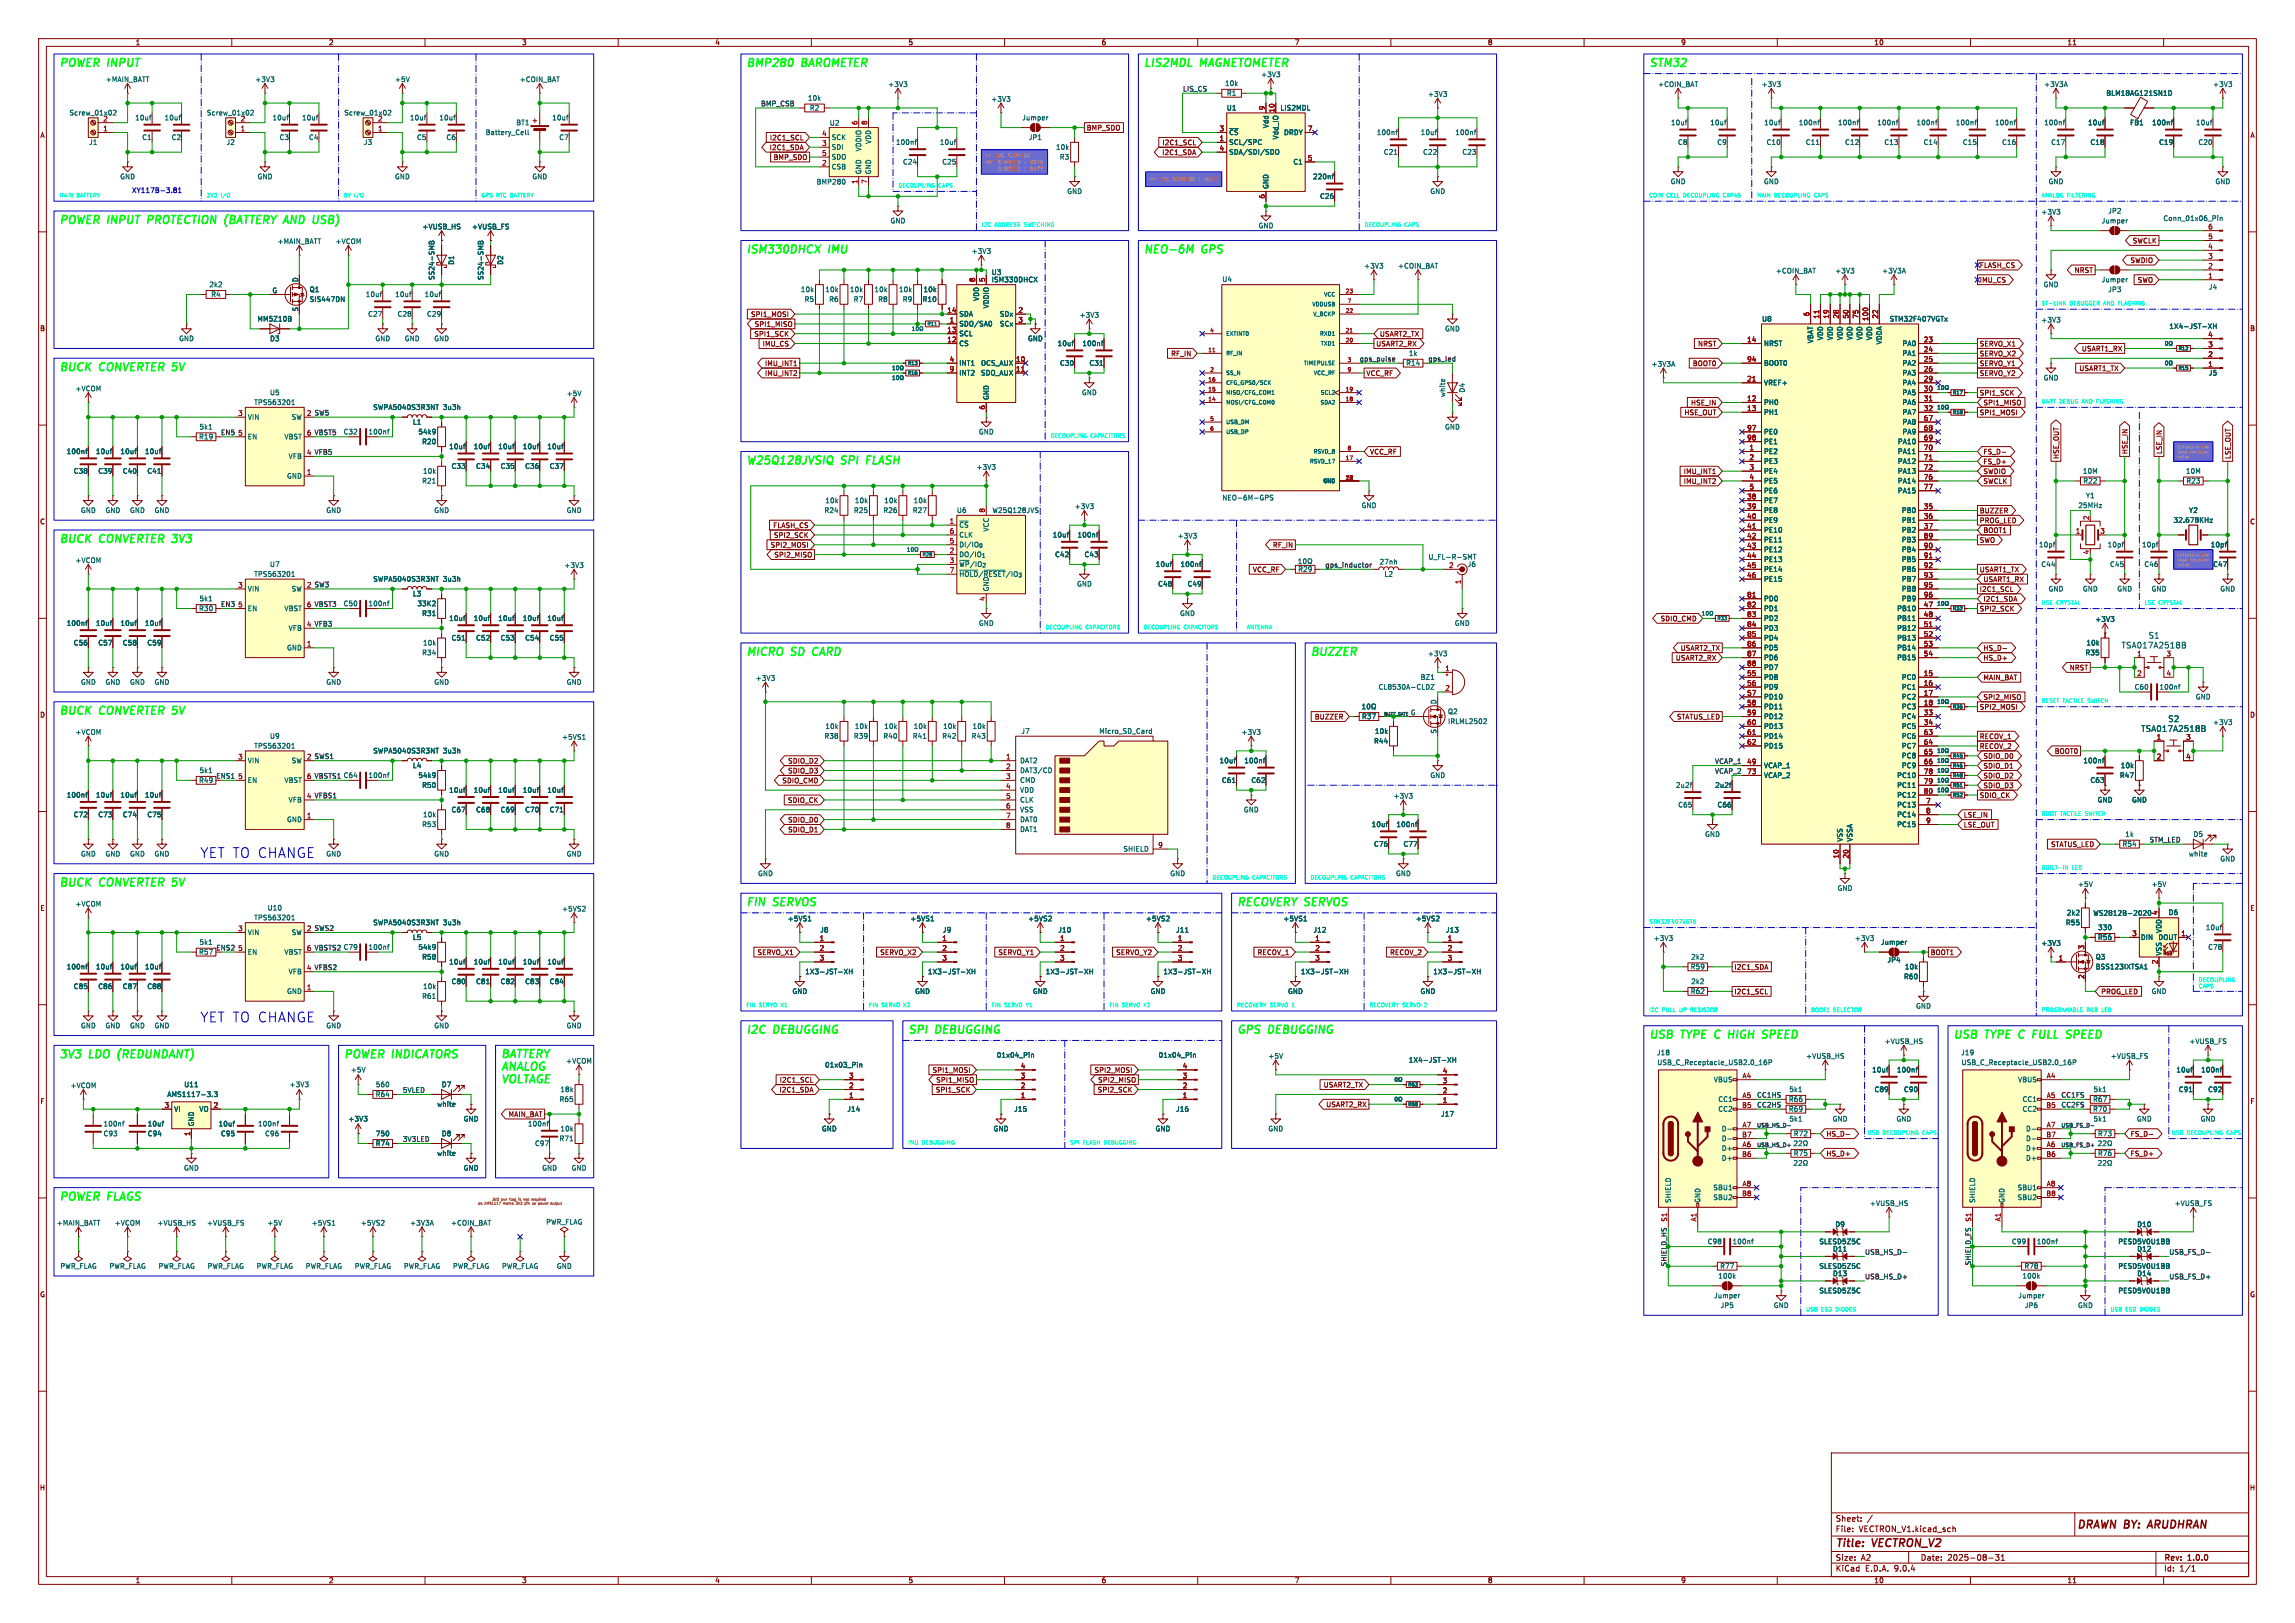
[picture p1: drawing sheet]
<svg xmlns="http://www.w3.org/2000/svg" width="594mm" height="420mm" viewBox="0 0 594 420" stroke-linecap="round" stroke-linejoin="round" font-family="sans-serif">
<defs><g id="words">
<g font-size="3.5" fill="#0000c2">
<text x="51.8" y="222.2">YET TO CHANGE</text>
<text x="51.8" y="264.8">YET TO CHANGE</text>
</g>
<g font-size="2.8" fill="#0f0">
<text x="15.2" y="17.9">POWER INPUT</text>
<text x="193" y="17.9">BMP280</text>
<text x="207.6" y="17.9">BAROMETER</text>
<text x="295.9" y="17.9">LIS2MDL</text>
<text x="310.8" y="17.9">MAGNETOMETER</text>
<text x="426.7" y="17.9">STM32</text>
<text x="15.2" y="58.5">POWER INPUT</text>
<text x="39.1" y="58.5">PROTECTION (BATTERY AND USB)</text>
<text x="193" y="66.1">ISM330DHCX</text>
<text x="214.6" y="66.1">IMU</text>
<text x="295.9" y="66.1">NEO-6M</text>
<text x="311.1" y="66.1">GPS</text>
<text x="15.2" y="96.6">BUCK</text>
<text x="25.8" y="96.6">CONVERTER 5V</text>
<text x="193" y="120.8">W25Q128JVSIQ</text>
<text x="217.8" y="120.8">SPI</text>
<text x="225.1" y="120.8">FLASH</text>
<text x="15.2" y="141.1">BUCK</text>
<text x="25.8" y="141.1">CONVERTER 3V3</text>
<text x="193" y="170.3">MICRO</text>
<text x="204.9" y="170.3">SD</text>
<text x="211.2" y="170.3">CARD</text>
<text x="339.1" y="170.3">BUZZER</text>
<text x="15.2" y="185.5">BUCK</text>
<text x="25.8" y="185.5">CONVERTER 5V</text>
<text x="15.2" y="230">BUCK</text>
<text x="25.8" y="230">CONVERTER 5V</text>
<text x="193" y="235.1">FIN</text>
<text x="200.2" y="235.1">SERVOS</text>
<text x="320" y="235.1">RECOVERY SERVOS</text>
<text x="193" y="268.1">I2C</text>
<text x="200.3" y="268.1">DEBUGGING</text>
<text x="234.9" y="268.1">SPI</text>
<text x="242.2" y="268.1">DEBUGGING</text>
<text x="320" y="268.1">GPS</text>
<text x="328.4" y="268.1">DEBUGGING</text>
<text x="426.7" y="269.3">USB</text>
<text x="435.2" y="269.3">TYPE C</text>
<text x="449.1" y="269.3">HIGH</text>
<text x="458.7" y="269.3">SPEED</text>
<text x="505.5" y="269.3">USB</text>
<text x="513.9" y="269.3">TYPE C</text>
<text x="527.8" y="269.3">FULL</text>
<text x="537.4" y="269.3">SPEED</text>
<text x="15.2" y="274.4">3V3</text>
<text x="23.2" y="274.4">LDO</text>
<text x="31.4" y="274.4">(REDUNDANT)</text>
<text x="88.9" y="274.4">POWER INDICATORS</text>
<text x="129.5" y="274.8">BATTERY</text>
<text x="129.5" y="278.1">ANALOG</text>
<text x="129.5" y="281.3">VOLTAGE</text>
<text x="15.2" y="311.3">POWER FLAGS</text>
</g>
<g font-size="2.8" fill="#840000">
<text x="475" y="400.9">Title:</text>
<text x="484.7" y="400.9">VECTRON_V2</text>
<text x="537.5" y="396.1">DRAWN BY:</text>
<text x="556.9" y="396.1">ARUDHRAN</text>
</g>
<g font-size="2.1" fill="#006464">
<text x="549" y="168">TSA017A2518B</text>
<text x="556" y="165.5">S1</text>
<text x="554.1" y="189.6">TSA017A2518B</text>
<text x="561.1" y="187">S2</text>
</g>
<g font-size="2.1" fill="#840000">
<text x="475" y="394">Sheet:</text>
<text x="475" y="396.7">File:</text>
<text x="481.1" y="396.7">VECTRON_V1.kicad_sch</text>
<text x="475" y="406.9">KiCad</text>
<text x="475" y="404.1">Size:</text>
<text x="481.7" y="404.1">A2</text>
<text x="482.7" y="406.9">E.D.A.</text>
<text x="490.3" y="406.9">9.0.4</text>
<text x="497" y="404.1">Date:</text>
<text x="504" y="404.1">2025-08-31</text>
<text x="560" y="404.3">Rev:</text>
<text x="560" y="406.9">Id:</text>
<text x="564.1" y="406.9">1/1</text>
<text x="566.4" y="404.3">1.0.0</text>
</g>
<g font-size="1.8" fill="#840000">
<text x="35" y="11.9">1</text>
<text x="85" y="11.9">2</text>
<text x="135" y="11.9">3</text>
<text x="185" y="11.9">4</text>
<text x="235" y="11.9">5</text>
<text x="285" y="11.9">6</text>
<text x="335" y="11.9">7</text>
<text x="385" y="11.9">8</text>
<text x="435" y="11.9">9</text>
<text x="485" y="11.9">10</text>
<text x="535" y="11.9">11</text>
<text x="10.3" y="35.9">A</text>
<text x="281.1" y="34">BMP_SDO</text>
<text x="582.3" y="35.9">A</text>
<text x="199.1" y="39.1">I2C1_SDA</text>
<text x="199.1" y="36.5">I2C1_SCL</text>
<text x="200.1" y="41.6">BMP_SDO</text>
<text x="300.7" y="40.3">I2C1_SDA</text>
<text x="300.7" y="37.8">I2C1_SCL</text>
<text x="551.9" y="63.2">SWCLK</text>
<text x="512.3" y="69.5">FLASH_CS</text>
<text x="536.8" y="70.8">NRST</text>
<text x="551.3" y="68.3">SWDIO</text>
<text x="512.3" y="73.3">IMU_CS</text>
<text x="553.2" y="73.3">SWO</text>
<text x="194.3" y="82.2">SPI1_MOSI</text>
<text x="10.3" y="85.9">B</text>
<text x="195.1" y="87.3">SPI1_SCK</text>
<text x="195.2" y="84.8">SPI1_MISO</text>
<text x="197.3" y="89.9">IMU_CS</text>
<text x="356.1" y="89.9">USART2_RX</text>
<text x="357" y="87.3">USART2_TX</text>
<text x="439.4" y="89.9">NRST</text>
<text x="512.3" y="89.9">SERVO_X1</text>
<text x="582.3" y="85.9">B</text>
<text x="197.9" y="94.9">IMU_INT1</text>
<text x="303" y="92.4">RF_IN</text>
<text x="438" y="94.9">BOOT0</text>
<text x="512.3" y="92.4">SERVO_X2</text>
<text x="512.3" y="94.9">SERVO_Y1</text>
<text x="538.7" y="91.1">USART1_RX</text>
<text x="197.9" y="97.5">IMU_INT2</text>
<text x="353.5" y="97.5">VCC_RF</text>
<text x="512.3" y="97.5">SERVO_Y2</text>
<text x="538.1" y="96.2">USART1_TX</text>
<text x="435.9" y="107.6">HSE_OUT</text>
<text x="437.5" y="105.1">HSE_IN</text>
<text x="512.3" y="102.6">SPI1_SCK</text>
<text x="512.3" y="107.6">SPI1_MOSI</text>
<text x="513.2" y="105.1">SPI1_MISO</text>
<text x="354.5" y="117.8">VCC_RF</text>
<text x="513.2" y="117.8">FS_D-</text>
<text x="533.1" y="118.9" transform="rotate(-90 533.1 118.9)">HSE_OUT</text>
<text x="550.9" y="117.6" transform="rotate(-90 550.9 117.6)">HSE_IN</text>
<text x="559.8" y="117.6" transform="rotate(-90 559.8 117.6)">LSE_IN</text>
<text x="577.5" y="118.9" transform="rotate(-90 577.5 118.9)">LSE_OUT</text>
<text x="435.7" y="125.4">IMU_INT2</text>
<text x="435.7" y="122.9">IMU_INT1</text>
<text x="513.2" y="120.3">FS_D+</text>
<text x="513.2" y="125.4">SWCLK</text>
<text x="513.2" y="122.9">SWDIO</text>
<text x="10.3" y="135.9">C</text>
<text x="200" y="136.8">FLASH_CS</text>
<text x="512.3" y="133">BUZZER</text>
<text x="512.3" y="135.6">PROG_LED</text>
<text x="582.3" y="135.9">C</text>
<text x="199.3" y="141.9">SPI2_MOSI</text>
<text x="200.2" y="139.4">SPI2_SCK</text>
<text x="329.3" y="141.9">RF_IN</text>
<text x="512.3" y="140.7">SWO</text>
<text x="513.2" y="138.1">BOOT1</text>
<text x="200.3" y="144.5">SPI2_MISO</text>
<text x="324.2" y="148.3">VCC_RF</text>
<text x="512.3" y="148.3">USART1_TX</text>
<text x="512.3" y="153.4">I2C1_SCL</text>
<text x="513.2" y="155.9">I2C1_SDA</text>
<text x="513.2" y="150.8">USART1_RX</text>
<text x="429.7" y="161">SDIO_CMD</text>
<text x="512.3" y="158.4">SPI2_SCK</text>
<text x="433.6" y="171.1">USART2_RX</text>
<text x="434.9" y="168.6">USART2_TX</text>
<text x="513.2" y="171.1">HS_D+</text>
<text x="513.2" y="168.6">HS_D-</text>
<text x="535.6" y="173.7">NRST</text>
<text x="513.2" y="176.2">MAIN_BAT</text>
<text x="10.3" y="185.9">D</text>
<text x="512.3" y="183.8">SPI2_MOSI</text>
<text x="513.2" y="181.3">SPI2_MISO</text>
<text x="582.3" y="185.9">D</text>
<text x="340.2" y="186.4">BUZZER</text>
<text x="433.9" y="186.4">STATUS_LED</text>
<text x="512.3" y="191.5">RECOV_1</text>
<text x="203.9" y="197.8">SDIO_D2</text>
<text x="512.3" y="194">RECOV_2</text>
<text x="513.2" y="196.5">SDIO_D0</text>
<text x="531.7" y="195.3">BOOT0</text>
<text x="202.4" y="202.9">SDIO_CMD</text>
<text x="203.9" y="200.3">SDIO_D3</text>
<text x="513.2" y="199.1">SDIO_D1</text>
<text x="513.2" y="201.6">SDIO_D2</text>
<text x="203.8" y="208">SDIO_CK</text>
<text x="512.3" y="206.7">SDIO_CK</text>
<text x="513.2" y="204.2">SDIO_D3</text>
<text x="203.9" y="215.6">SDIO_D1</text>
<text x="203.9" y="213">SDIO_D0</text>
<text x="508.2" y="214.3">LSE_OUT</text>
<text x="508.2" y="211.8">LSE_IN</text>
<text x="530.7" y="219.4">STATUS_LED</text>
<text x="10.3" y="235.9">E</text>
<text x="582.3" y="235.9">E</text>
<text x="195.9" y="247.3">SERVO_X1</text>
<text x="227.7" y="247.3">SERVO_X2</text>
<text x="258.3" y="247.3">SERVO_Y1</text>
<text x="288.8" y="247.3">SERVO_Y2</text>
<text x="325.4" y="247.3">RECOV_1</text>
<text x="359.7" y="247.3">RECOV_2</text>
<text x="448.8" y="251.1">I2C1_SDA</text>
<text x="499.6" y="247.3">BOOT1</text>
<text x="448.8" y="257.5">I2C1_SCL</text>
<text x="543.7" y="257.5">PROG_LED</text>
<text x="201.7" y="280.4">I2C1_SCL</text>
<text x="241.2" y="277.8">SPI1_MOSI</text>
<text x="242.2" y="280.4">SPI1_MISO</text>
<text x="283.2" y="277.8">SPI2_MOSI</text>
<text x="284.1" y="280.4">SPI2_MISO</text>
<text x="342.5" y="281.6">USART2_TX</text>
<text x="10.3" y="285.9">F</text>
<text x="201.6" y="282.9">I2C1_SDA</text>
<text x="242.1" y="282.9">SPI1_SCK</text>
<text x="284" y="282.9">SPI2_SCK</text>
<text x="343.1" y="286.7">USART2_RX</text>
<text x="582.3" y="285.9">F</text>
<text x="131.5" y="289.2">MAIN_BAT</text>
<text x="472.6" y="299.4">HS_D+</text>
<text x="472.6" y="294.3">HS_D-</text>
<text x="551.3" y="294.3">FS_D-</text>
<text x="551.3" y="299.4">FS_D+</text>
<text x="10.3" y="335.9">G</text>
<text x="582.3" y="335.9">G</text>
<text x="10.2" y="385.9">H</text>
<text x="582.2" y="385.9">H</text>
<text x="35" y="409.9">1</text>
<text x="85" y="409.9">2</text>
<text x="135" y="409.9">3</text>
<text x="185" y="409.9">4</text>
<text x="235" y="409.9">5</text>
<text x="285" y="409.9">6</text>
<text x="335" y="409.9">7</text>
<text x="385" y="409.9">8</text>
<text x="435" y="409.9">9</text>
<text x="485" y="409.9">10</text>
<text x="535" y="409.9">11</text>
</g>
<g font-size="1.8" fill="#006464">
<text x="27.3" y="21.4">+MAIN_BATT</text>
<text x="65.9" y="21.4">+3V3</text>
<text x="102.1" y="21.4">+5V</text>
<text x="134.4" y="21.4">+COIN_BAT</text>
<text x="229.8" y="22.7">+3V3</text>
<text x="316.9" y="22.5">10k</text>
<text x="326.3" y="20.2">+3V3</text>
<text x="429" y="22.7">+COIN_BAT</text>
<text x="455.8" y="22.7">+3V3</text>
<text x="528.9" y="22.7">+3V3A</text>
<text x="572.7" y="22.7">+3V3</text>
<text x="209" y="26.3">10k</text>
<text x="209.5" y="28.8">R2</text>
<text x="256.4" y="26.5">+3V3</text>
<text x="317.4" y="28.8">U1</text>
<text x="317.4" y="25">R1</text>
<text x="331.3" y="28.8">LIS2MDL</text>
<text x="369.5" y="25.2">+3V3</text>
<text x="545" y="25">BLM18AG121SN1D</text>
<text x="17.9" y="30.1">Screw_01x02</text>
<text x="34.9" y="31.3">10uf</text>
<text x="42.5" y="31.3">10uf</text>
<text x="53.4" y="30.1">Screw_01x02</text>
<text x="70.4" y="31.3">10uf</text>
<text x="78" y="31.3">10uf</text>
<text x="89" y="30.1">Screw_01x02</text>
<text x="106" y="31.3">10uf</text>
<text x="113.6" y="31.3">10uf</text>
<text x="125.6" y="35.2">Battery_Cell</text>
<text x="133.5" y="32.6">BT1</text>
<text x="142.8" y="31.3">10uf</text>
<text x="214.6" y="32.7">U2</text>
<text x="264.5" y="31.3">Jumper</text>
<text x="318" y="35.2">~{CS}</text>
<text x="328.5" y="33.3" transform="rotate(-90 328.5 33.3)">Vdd</text>
<text x="332.2" y="35.2">DRDY</text>
<text x="356.2" y="35.2">100nf</text>
<text x="367.6" y="35.2">10uf</text>
<text x="376.6" y="35.2">100nf</text>
<text x="432.4" y="32.6">10uf</text>
<text x="442.5" y="32.6">10uf</text>
<text x="456.5" y="32.6">10uf</text>
<text x="465.5" y="32.6">100nf</text>
<text x="475.6" y="32.6">100nf</text>
<text x="485.8" y="32.6">100nf</text>
<text x="495.9" y="32.6">100nf</text>
<text x="506.1" y="32.6">100nf</text>
<text x="516.3" y="32.6">100nf</text>
<text x="529" y="32.6">100nf</text>
<text x="540.3" y="32.6">10uf</text>
<text x="551.2" y="32.6">FB1</text>
<text x="556.9" y="32.6">100nf</text>
<text x="568.3" y="32.6">10uf</text>
<text x="22.9" y="37.7">J1</text>
<text x="36.7" y="36.4">C1</text>
<text x="44.3" y="36.4">C2</text>
<text x="58.5" y="37.7">J2</text>
<text x="72.2" y="36.4">C3</text>
<text x="79.9" y="36.4">C4</text>
<text x="94.1" y="37.7">J3</text>
<text x="107.8" y="36.4">C5</text>
<text x="115.4" y="36.4">C6</text>
<text x="144.6" y="36.4">C7</text>
<text x="215.1" y="36.4">SCK</text>
<text x="215.1" y="39">SDI</text>
<text x="215.1" y="41.5">SDO</text>
<text x="223.1" y="39.3" transform="rotate(-90 223.1 39.3)">VDDIO</text>
<text x="225.7" y="37.4" transform="rotate(-90 225.7 37.4)">VDD</text>
<text x="231.8" y="37.7">100nf</text>
<text x="243.1" y="37.7">10uf</text>
<text x="266.1" y="36.4">JP1</text>
<text x="273.2" y="39">10k</text>
<text x="274.2" y="41.5">R3</text>
<text x="318" y="37.7">SCL/SPC</text>
<text x="318" y="40.2">SDA/SDI/SDO</text>
<text x="331.1" y="36.2" transform="rotate(-90 331.1 36.2)">Vdd_IO</text>
<text x="358" y="40.2">C21</text>
<text x="368.2" y="40.2">C22</text>
<text x="378.4" y="40.2">C23</text>
<text x="434.2" y="37.7">C8</text>
<text x="444.3" y="37.7">C9</text>
<text x="457.1" y="37.7">C10</text>
<text x="467.3" y="37.7">C11</text>
<text x="477.4" y="37.7">C12</text>
<text x="487.6" y="37.7">C13</text>
<text x="497.7" y="37.7">C14</text>
<text x="507.9" y="37.7">C15</text>
<text x="518.1" y="37.7">C16</text>
<text x="530.8" y="37.7">C17</text>
<text x="540.9" y="37.7">C18</text>
<text x="558.7" y="37.7">C19</text>
<text x="568.9" y="37.7">C20</text>
<text x="31" y="46.6">GND</text>
<text x="66.5" y="46.6">GND</text>
<text x="102.1" y="46.6">GND</text>
<text x="137.7" y="46.6">GND</text>
<text x="211.2" y="47.9">BMP280</text>
<text x="215.1" y="44">CSB</text>
<text x="223.1" y="45.2" transform="rotate(-90 223.1 45.2)">GND</text>
<text x="225.7" y="45.2" transform="rotate(-90 225.7 45.2)">GND</text>
<text x="233.6" y="42.8">C24</text>
<text x="243.7" y="42.8">C25</text>
<text x="334.6" y="42.8">C1</text>
<text x="339.7" y="46.6">220nf</text>
<text x="432.3" y="47.9">GND</text>
<text x="456.4" y="47.9">GND</text>
<text x="530.1" y="47.9">GND</text>
<text x="573.3" y="47.9">GND</text>
<text x="276.1" y="50.4">GND</text>
<text x="328.5" y="49" transform="rotate(-90 328.5 49)">GND</text>
<text x="341.5" y="51.7">C26</text>
<text x="370.1" y="50.4">GND</text>
<text x="109.2" y="59.5">+VUSB_HS</text>
<text x="122" y="59.5">+VUSB_FS</text>
<text x="230.4" y="58">GND</text>
<text x="325.6" y="59.3">GND</text>
<text x="528.2" y="55.7">+3V3</text>
<text x="543.9" y="58">Jumper</text>
<text x="545.5" y="55.5">JP2</text>
<text x="559.8" y="57.4">Conn_01x06_Pin</text>
<text x="71.7" y="63.3">+MAIN_BATT</text>
<text x="86.7" y="63.3">+VCOM</text>
<text x="251.4" y="65.9">+3V3</text>
<text x="117.7" y="68.7" transform="rotate(-90 117.7 68.7)">D1</text>
<text x="130.4" y="68.7" transform="rotate(-90 130.4 68.7)">D2</text>
<text x="256.5" y="71.3">U3</text>
<text x="353" y="69.7">+3V3</text>
<text x="361.7" y="69.7">+COIN_BAT</text>
<text x="459.5" y="71">+COIN_BAT</text>
<text x="474.9" y="71">+3V3</text>
<text x="487" y="71">+3V3A</text>
<text x="54.1" y="74.5">2k2</text>
<text x="54.5" y="77.1">R4</text>
<text x="70.4" y="75.9">G</text>
<text x="77.2" y="73.1" transform="rotate(-90 77.2 73.1)">D</text>
<text x="80" y="75.8">Q1</text>
<text x="94.6" y="77.1">10uf</text>
<text x="102.2" y="77.1">10uf</text>
<text x="109.8" y="77.1">10uf</text>
<text x="112.6" y="72.6" transform="rotate(-90 112.6 72.6)">SS24-SMB</text>
<text x="125.3" y="72.6" transform="rotate(-90 125.3 72.6)">SS24-SMB</text>
<text x="207.2" y="75.8">10k</text>
<text x="213.5" y="75.8">10k</text>
<text x="219.9" y="75.8">10k</text>
<text x="226.2" y="75.8">10k</text>
<text x="232.6" y="75.8">10k</text>
<text x="238.9" y="75.8">10k</text>
<text x="253.6" y="78" transform="rotate(-90 253.6 78)">VDD</text>
<text x="256.5" y="73.3">ISM330DHCX</text>
<text x="316.2" y="73.2">U4</text>
<text x="528.8" y="74.5">GND</text>
<text x="543.9" y="73.3">Jumper</text>
<text x="545.5" y="75.8">JP3</text>
<text x="571.6" y="75.2">J4</text>
<text x="66.5" y="83.4">MM5Z10B</text>
<text x="77.2" y="80.7" transform="rotate(-90 77.2 80.7)">S</text>
<text x="80" y="78.3">SIS447DN</text>
<text x="95.2" y="82.1">C27</text>
<text x="102.8" y="82.1">C28</text>
<text x="110.4" y="82.1">C29</text>
<text x="208.1" y="78.3">R5</text>
<text x="214.5" y="78.3">R6</text>
<text x="220.8" y="78.3">R7</text>
<text x="227.2" y="78.3">R8</text>
<text x="233.5" y="78.3">R9</text>
<text x="238.7" y="78.3">R10</text>
<text x="248.2" y="82.1">SDA</text>
<text x="256.1" y="79.9" transform="rotate(-90 256.1 79.9)">VDDIO</text>
<text x="258.7" y="82.1">SDx</text>
<text x="279.3" y="82.4">+3V3</text>
<text x="455.9" y="83.4">U8</text>
<text x="489" y="83.4">STM32F407VGTx</text>
<text x="528.2" y="83.7">+3V3</text>
<text x="46.2" y="88.5">GND</text>
<text x="69.8" y="88.5">D3</text>
<text x="97" y="88.5">GND</text>
<text x="104.6" y="88.5">GND</text>
<text x="112.3" y="88.5">GND</text>
<text x="248.2" y="84.7">SDO/SA0</text>
<text x="248.2" y="87.2">SCL</text>
<text x="248.2" y="89.8">CS</text>
<text x="258.7" y="84.7">SCx</text>
<text x="265.9" y="88.5">GND</text>
<text x="273.6" y="89.8">10uf</text>
<text x="280" y="89.8">100nf</text>
<text x="373.9" y="86">GND</text>
<text x="456.4" y="89.8">NRST</text>
<text x="469.5" y="88.9" transform="rotate(-90 469.5 88.9)">VBAT</text>
<text x="472" y="88.2" transform="rotate(-90 472 88.2)">VDD</text>
<text x="474.6" y="88.2" transform="rotate(-90 474.6 88.2)">VDD</text>
<text x="477.1" y="88.2" transform="rotate(-90 477.1 88.2)">VDD</text>
<text x="479.7" y="88.2" transform="rotate(-90 479.7 88.2)">VDD</text>
<text x="482.2" y="88.2" transform="rotate(-90 482.2 88.2)">VDD</text>
<text x="484.7" y="88.2" transform="rotate(-90 484.7 88.2)">VDD</text>
<text x="487.3" y="89.2" transform="rotate(-90 487.3 89.2)">VDDA</text>
<text x="492.3" y="89.8">PA0</text>
<text x="561.4" y="85.3">1X4-JST-XH</text>
<text x="248.2" y="94.8">INT1</text>
<text x="253.8" y="94.8">OCS_AUX</text>
<text x="274.2" y="94.8">C30</text>
<text x="281.8" y="94.8">C31</text>
<text x="363.8" y="94.8">R14</text>
<text x="364.5" y="92.3">1k</text>
<text x="427.3" y="95.1">+3V3A</text>
<text x="456.4" y="94.8">BOOT0</text>
<text x="492.3" y="92.3">PA1</text>
<text x="492.3" y="94.8">PA2</text>
<text x="19.4" y="101.4">+VCOM</text>
<text x="248.2" y="97.4">INT2</text>
<text x="253.8" y="97.4">SDO_AUX</text>
<text x="379.3" y="101.7" transform="rotate(-90 379.3 101.7)">D4</text>
<text x="456.4" y="99.9">VREF+</text>
<text x="492.3" y="97.4">PA3</text>
<text x="492.3" y="99.9">PA4</text>
<text x="528.8" y="98.7">GND</text>
<text x="571.6" y="97.4">J5</text>
<text x="65.7" y="105">TPS563201</text>
<text x="69.7" y="102.5">U5</text>
<text x="96.5" y="106.3">SWPA5040S3R3NT</text>
<text x="114.7" y="106.3">3u3h</text>
<text x="146.6" y="102.7">+5V</text>
<text x="256.1" y="103.6" transform="rotate(-90 256.1 103.6)">GND</text>
<text x="279.9" y="102.5">GND</text>
<text x="374.2" y="102.9" transform="rotate(-90 374.2 102.9)">white</text>
<text x="456.4" y="105">PH0</text>
<text x="456.4" y="107.5">PH1</text>
<text x="492.3" y="102.5">PA5</text>
<text x="492.3" y="105">PA6</text>
<text x="492.3" y="107.5">PA7</text>
<text x="51.4" y="113.9">R19</text>
<text x="51.5" y="111.4">5k1</text>
<text x="64" y="108.8">VIN</text>
<text x="64" y="113.9">EN</text>
<text x="73.5" y="113.9">VBST</text>
<text x="75.4" y="108.8">SW</text>
<text x="88.8" y="112.6">C32</text>
<text x="95.3" y="112.6">100nf</text>
<text x="106.7" y="110.1">L1</text>
<text x="108.2" y="112.6">54k9</text>
<text x="253.2" y="112.6">GND</text>
<text x="373.9" y="111.4">GND</text>
<text x="456.4" y="112.6">PE0</text>
<text x="492.3" y="110.1">PA8</text>
<text x="492.3" y="112.6">PA9</text>
<text x="17.1" y="117.7">100nf</text>
<text x="24.7" y="117.7">10uf</text>
<text x="31.1" y="117.7">10uf</text>
<text x="37.4" y="117.7">10uf</text>
<text x="74.6" y="119">VFB</text>
<text x="109.1" y="115.2">R20</text>
<text x="116.1" y="116.4">10uf</text>
<text x="122.5" y="116.4">10uf</text>
<text x="128.8" y="116.4">10uf</text>
<text x="135.2" y="116.4">10uf</text>
<text x="141.5" y="116.4">10uf</text>
<text x="456.4" y="115.2">PE1</text>
<text x="456.4" y="117.7">PE2</text>
<text x="491.1" y="115.2">PA10</text>
<text x="491.1" y="117.7">PA11</text>
<text x="19" y="122.8">C38</text>
<text x="25.3" y="122.8">C39</text>
<text x="31.7" y="122.8">C40</text>
<text x="38" y="122.8">C41</text>
<text x="74.2" y="124.1">GND</text>
<text x="109.1" y="125.3">R21</text>
<text x="109.4" y="122.8">10k</text>
<text x="116.7" y="121.5">C33</text>
<text x="123.1" y="121.5">C34</text>
<text x="129.4" y="121.5">C35</text>
<text x="135.8" y="121.5">C36</text>
<text x="142.1" y="121.5">C37</text>
<text x="252.6" y="121.8">+3V3</text>
<text x="456.4" y="120.2">PE3</text>
<text x="456.4" y="122.8">PE4</text>
<text x="456.4" y="125.3">PE5</text>
<text x="491.1" y="120.2">PA12</text>
<text x="491.1" y="122.8">PA13</text>
<text x="491.1" y="125.3">PA14</text>
<text x="539" y="122.8">10M</text>
<text x="539.1" y="125.3">R22</text>
<text x="565.7" y="122.8">10M</text>
<text x="565.7" y="125.3">R23</text>
<text x="213.5" y="130.4">10k</text>
<text x="221.1" y="130.4">10k</text>
<text x="228.7" y="130.4">10k</text>
<text x="236.4" y="130.4">10k</text>
<text x="278" y="131.9">+3V3</text>
<text x="316.2" y="129.7">NEO-6M-GPS</text>
<text x="352.3" y="131.7">GND</text>
<text x="456.4" y="127.9">PE6</text>
<text x="456.4" y="130.4">PE7</text>
<text x="491.1" y="127.9">PA15</text>
<text x="537.8" y="131.7">25MHz</text>
<text x="539.8" y="129.1">Y1</text>
<text x="20.8" y="132.9">GND</text>
<text x="27.2" y="132.9">GND</text>
<text x="33.5" y="132.9">GND</text>
<text x="39.9" y="132.9">GND</text>
<text x="84.3" y="132.9">GND</text>
<text x="112.3" y="132.9">GND</text>
<text x="146.6" y="132.9">GND</text>
<text x="213.3" y="132.9">R24</text>
<text x="220.9" y="132.9">R25</text>
<text x="228.5" y="132.9">R26</text>
<text x="236.1" y="132.9">R27</text>
<text x="247.5" y="132.9">U6</text>
<text x="248.2" y="136.8">~{CS}</text>
<text x="256.1" y="137.7" transform="rotate(-90 256.1 137.7)">VCC</text>
<text x="256.7" y="132.9">W25Q128JVS</text>
<text x="456.4" y="132.9">PE8</text>
<text x="456.4" y="135.5">PE9</text>
<text x="492.1" y="132.9">PB0</text>
<text x="492.1" y="135.5">PB1</text>
<text x="562.4" y="135.5">32.678KHz</text>
<text x="566.4" y="132.9">Y2</text>
<text x="248.2" y="139.3">CLK</text>
<text x="248.2" y="141.8">DI/IO_{0}</text>
<text x="272.4" y="139.3">10uf</text>
<text x="278.8" y="139.3">100nf</text>
<text x="304.7" y="139.5">+3V3</text>
<text x="456.4" y="138">PE10</text>
<text x="456.4" y="140.6">PE11</text>
<text x="456.4" y="143.1">PE12</text>
<text x="492.1" y="138">PB2</text>
<text x="492.1" y="140.6">PB3</text>
<text x="492.1" y="143.1">PB4</text>
<text x="527.6" y="141.8">10pf</text>
<text x="545.4" y="141.8">10pf</text>
<text x="554.3" y="141.8">10pf</text>
<text x="572.1" y="141.8">10pf</text>
<text x="19.4" y="145.9">+VCOM</text>
<text x="65.7" y="149.5">TPS563201</text>
<text x="69.7" y="146.9">U7</text>
<text x="145.9" y="147.2">+3V3</text>
<text x="248.2" y="144.4">DO/IO_{1}</text>
<text x="248.2" y="146.9">~{WP}/IO_{2}</text>
<text x="248.2" y="149.5">~{HOLD}/~{RESET}/IO_{3}</text>
<text x="273" y="144.4">C42</text>
<text x="280.6" y="144.4">C43</text>
<text x="299" y="146.9">10uf</text>
<text x="305.4" y="146.9">100nf</text>
<text x="335.9" y="148.2">R29</text>
<text x="356.9" y="146.3">27nh</text>
<text x="358.2" y="149.5">L2</text>
<text x="369.6" y="145">U_FL-R-SMT</text>
<text x="379.7" y="146.9">J6</text>
<text x="456.4" y="145.6">PE13</text>
<text x="456.4" y="148.2">PE14</text>
<text x="492.1" y="145.6">PB5</text>
<text x="492.1" y="148.2">PB6</text>
<text x="528.2" y="146.9">C44</text>
<text x="546" y="146.9">C45</text>
<text x="554.9" y="146.9">C46</text>
<text x="572.7" y="146.9">C47</text>
<text x="51.5" y="155.8">5k1</text>
<text x="64" y="153.3">VIN</text>
<text x="75.4" y="153.3">SW</text>
<text x="96.5" y="150.7">SWPA5040S3R3NT</text>
<text x="106.7" y="154.5">L3</text>
<text x="114.7" y="150.7">3u3h</text>
<text x="256.1" y="153.2" transform="rotate(-90 256.1 153.2)">GND</text>
<text x="278.6" y="152">GND</text>
<text x="299.6" y="152">C48</text>
<text x="307.2" y="152">C49</text>
<text x="456.4" y="150.7">PE15</text>
<text x="456.4" y="155.8">PD0</text>
<text x="492.1" y="150.7">PB7</text>
<text x="492.1" y="153.3">PB8</text>
<text x="492.1" y="155.8">PB9</text>
<text x="530.1" y="153.3">GND</text>
<text x="539" y="153.3">GND</text>
<text x="547.9" y="153.3">GND</text>
<text x="556.8" y="153.3">GND</text>
<text x="574.5" y="153.3">GND</text>
<text x="51.4" y="158.3">R30</text>
<text x="64" y="158.3">EN</text>
<text x="73.5" y="158.3">VBST</text>
<text x="88.8" y="157.1">C50</text>
<text x="95.3" y="157.1">100nf</text>
<text x="107.9" y="157.1">33K2</text>
<text x="109.1" y="159.6">R31</text>
<text x="116.1" y="160.9">10uf</text>
<text x="122.5" y="160.9">10uf</text>
<text x="128.8" y="160.9">10uf</text>
<text x="135.2" y="160.9">10uf</text>
<text x="141.5" y="160.9">10uf</text>
<text x="305.3" y="159.6">GND</text>
<text x="456.4" y="158.3">PD1</text>
<text x="456.4" y="160.9">PD2</text>
<text x="490.9" y="158.3">PB10</text>
<text x="490.9" y="160.9">PB11</text>
<text x="542.2" y="161.1">+3V3</text>
<text x="17.1" y="162.2">100nf</text>
<text x="19" y="167.2">C56</text>
<text x="24.7" y="162.2">10uf</text>
<text x="25.3" y="167.2">C57</text>
<text x="31.1" y="162.2">10uf</text>
<text x="31.7" y="167.2">C58</text>
<text x="37.4" y="162.2">10uf</text>
<text x="38" y="167.2">C59</text>
<text x="74.6" y="163.4">VFB</text>
<text x="109.4" y="167.2">10k</text>
<text x="116.7" y="166">C51</text>
<text x="123.1" y="166">C52</text>
<text x="129.4" y="166">C53</text>
<text x="135.8" y="166">C54</text>
<text x="142.1" y="166">C55</text>
<text x="253.2" y="162.2">GND</text>
<text x="376.4" y="162.2">GND</text>
<text x="456.4" y="163.4">PD3</text>
<text x="456.4" y="166">PD4</text>
<text x="490.9" y="163.4">PB12</text>
<text x="490.9" y="166">PB13</text>
<text x="539.9" y="167.2">10k</text>
<text x="74.2" y="168.5">GND</text>
<text x="109.1" y="169.8">R34</text>
<text x="369.5" y="170">+3V3</text>
<text x="456.4" y="168.5">PD5</text>
<text x="456.4" y="171">PD6</text>
<text x="456.4" y="173.6">PD7</text>
<text x="490.9" y="168.5">PB14</text>
<text x="490.9" y="171">PB15</text>
<text x="539.7" y="169.8">R35</text>
<text x="20.8" y="177.4">GND</text>
<text x="27.2" y="177.4">GND</text>
<text x="33.5" y="177.4">GND</text>
<text x="39.9" y="177.4">GND</text>
<text x="84.3" y="177.4">GND</text>
<text x="112.3" y="177.4">GND</text>
<text x="146.6" y="177.4">GND</text>
<text x="195.5" y="176.4">+3V3</text>
<text x="356.7" y="178.7">CL8530A-CLDZ</text>
<text x="367.6" y="176.1">BZ1</text>
<text x="456.4" y="176.1">PD8</text>
<text x="456.4" y="178.7">PD9</text>
<text x="492.1" y="176.1">PC0</text>
<text x="492.1" y="178.7">PC1</text>
<text x="552.4" y="178.7">C60</text>
<text x="558.8" y="178.7">100nf</text>
<text x="365" y="185.2">G</text>
<text x="371.9" y="182.3" transform="rotate(-90 371.9 182.3)">D</text>
<text x="374.7" y="185">Q2</text>
<text x="456.4" y="181.2">PD10</text>
<text x="456.4" y="183.7">PD11</text>
<text x="492.1" y="181.2">PC2</text>
<text x="492.1" y="183.7">PC3</text>
<text x="568.2" y="181.2">GND</text>
<text x="19.4" y="190.3">+VCOM</text>
<text x="69.7" y="191.4">U9</text>
<text x="145.3" y="191.6">+5VS1</text>
<text x="213.3" y="191.4">R38</text>
<text x="213.5" y="188.8">10k</text>
<text x="220.9" y="191.4">R39</text>
<text x="221.1" y="188.8">10k</text>
<text x="228.5" y="191.4">R40</text>
<text x="228.7" y="188.8">10k</text>
<text x="236.1" y="191.4">R41</text>
<text x="236.4" y="188.8">10k</text>
<text x="243.7" y="191.4">R42</text>
<text x="244" y="188.8">10k</text>
<text x="251.4" y="191.4">R43</text>
<text x="251.6" y="188.8">10k</text>
<text x="264.2" y="190.1">J7</text>
<text x="284.4" y="190.1">Micro_SD_Card</text>
<text x="321.2" y="190.3">+3V3</text>
<text x="352.4" y="186.3">R37</text>
<text x="355.8" y="190.1">10k</text>
<text x="371.9" y="189.9" transform="rotate(-90 371.9 189.9)">S</text>
<text x="374.7" y="187.6">IRLML2502</text>
<text x="456.4" y="186.3">PD12</text>
<text x="456.4" y="188.8">PD13</text>
<text x="456.4" y="191.4">PD14</text>
<text x="492.1" y="186.3">PC4</text>
<text x="492.1" y="188.8">PC5</text>
<text x="492.1" y="191.4">PC6</text>
<text x="572.7" y="187.8">+3V3</text>
<text x="64" y="197.7">VIN</text>
<text x="65.7" y="193.9">TPS563201</text>
<text x="75.4" y="197.7">SW</text>
<text x="96.5" y="195.2">SWPA5040S3R3NT</text>
<text x="114.7" y="195.2">3u3h</text>
<text x="263.9" y="197.7">DAT2</text>
<text x="315.5" y="197.7">10uf</text>
<text x="321.9" y="197.7">100nf</text>
<text x="355.5" y="192.6">R44</text>
<text x="456.4" y="193.9">PD15</text>
<text x="492.1" y="193.9">PC7</text>
<text x="492.1" y="196.4">PC8</text>
<text x="539.1" y="197.7">100nf</text>
<text x="51.4" y="202.8">R49</text>
<text x="51.5" y="200.3">5k1</text>
<text x="64" y="202.8">EN</text>
<text x="73.5" y="202.8">VBST</text>
<text x="95.3" y="201.5">100nf</text>
<text x="106.7" y="199">L4</text>
<text x="108.2" y="201.5">54k9</text>
<text x="263.9" y="200.3">DAT3/CD</text>
<text x="263.9" y="202.8">CMD</text>
<text x="316.1" y="202.8">C61</text>
<text x="323.8" y="202.8">C62</text>
<text x="370.1" y="201.5">GND</text>
<text x="456.4" y="199">VCAP_1</text>
<text x="456.4" y="201.5">VCAP_2</text>
<text x="490.9" y="201.5">PC10</text>
<text x="492.1" y="199">PC9</text>
<text x="540.9" y="202.8">C63</text>
<text x="548.5" y="201.5">R47</text>
<text x="548.8" y="199">10k</text>
<text x="17.1" y="206.6">100nf</text>
<text x="24.7" y="206.6">10uf</text>
<text x="31.1" y="206.6">10uf</text>
<text x="37.4" y="206.6">10uf</text>
<text x="74.6" y="207.9">VFB</text>
<text x="109.1" y="204.1">R50</text>
<text x="116.1" y="205.3">10uf</text>
<text x="122.5" y="205.3">10uf</text>
<text x="128.8" y="205.3">10uf</text>
<text x="135.2" y="205.3">10uf</text>
<text x="141.5" y="205.3">10uf</text>
<text x="263.9" y="205.3">VDD</text>
<text x="263.9" y="207.9">CLK</text>
<text x="360.6" y="206.9">+3V3</text>
<text x="433.6" y="204.1">2u2f</text>
<text x="434.2" y="209.1">C65</text>
<text x="443.8" y="204.1">2u2f</text>
<text x="444.4" y="209.1">C66</text>
<text x="490.9" y="204.1">PC11</text>
<text x="490.9" y="206.6">PC12</text>
<text x="490.9" y="209.1">PC13</text>
<text x="542.8" y="207.9">GND</text>
<text x="551.7" y="207.9">GND</text>
<text x="19" y="211.7">C72</text>
<text x="25.3" y="211.7">C73</text>
<text x="31.7" y="211.7">C74</text>
<text x="38" y="211.7">C75</text>
<text x="74.2" y="213">GND</text>
<text x="109.1" y="214.2">R53</text>
<text x="109.4" y="211.7">10k</text>
<text x="116.7" y="210.4">C67</text>
<text x="123.1" y="210.4">C68</text>
<text x="129.4" y="210.4">C69</text>
<text x="135.8" y="210.4">C70</text>
<text x="142.1" y="210.4">C71</text>
<text x="263.9" y="210.4">VSS</text>
<text x="263.9" y="213">DAT0</text>
<text x="263.9" y="215.5">DAT1</text>
<text x="321.8" y="210.4">GND</text>
<text x="354.9" y="214.2">10uf</text>
<text x="361.3" y="214.2">100nf</text>
<text x="490.9" y="211.7">PC14</text>
<text x="490.9" y="214.2">PC15</text>
<text x="20.8" y="221.8">GND</text>
<text x="27.2" y="221.8">GND</text>
<text x="33.5" y="221.8">GND</text>
<text x="39.9" y="221.8">GND</text>
<text x="84.3" y="221.8">GND</text>
<text x="112.3" y="221.8">GND</text>
<text x="146.6" y="221.8">GND</text>
<text x="290.6" y="220.6">SHIELD</text>
<text x="355.5" y="219.3">C76</text>
<text x="363.1" y="219.3">C77</text>
<text x="441.2" y="216.8">GND</text>
<text x="477.1" y="217.9" transform="rotate(-90 477.1 217.9)">VSS</text>
<text x="479.7" y="217.9" transform="rotate(-90 479.7 217.9)">VSSA</text>
<text x="549.2" y="219.3">R54</text>
<text x="550" y="216.8">1k</text>
<text x="566.4" y="221.8">white</text>
<text x="567.6" y="216.8">D5</text>
<text x="196.1" y="226.9">GND</text>
<text x="302.8" y="226.9">GND</text>
<text x="361.2" y="226.9">GND</text>
<text x="574.5" y="223.1">GND</text>
<text x="475.5" y="230.7">GND</text>
<text x="537.7" y="229.7">+5V</text>
<text x="556.8" y="229.7">+5V</text>
<text x="19.4" y="234.8">+VCOM</text>
<text x="65.7" y="238.4">TPS563201</text>
<text x="69.1" y="235.8">U10</text>
<text x="96.5" y="239.6">SWPA5040S3R3NT</text>
<text x="114.7" y="239.6">3u3h</text>
<text x="145.3" y="236.1">+5VS2</text>
<text x="203.8" y="238.6">+5VS1</text>
<text x="235.5" y="238.6">+5VS1</text>
<text x="266" y="238.6">+5VS2</text>
<text x="296.5" y="238.6">+5VS2</text>
<text x="332" y="238.6">+5VS1</text>
<text x="366.3" y="238.6">+5VS2</text>
<text x="534.6" y="239.6">R55</text>
<text x="534.8" y="237.1">2k2</text>
<text x="541.7" y="237.2">WS2812B-2020</text>
<text x="561.2" y="237">D6</text>
<text x="51.5" y="244.7">5k1</text>
<text x="64" y="242.2">VIN</text>
<text x="75.4" y="242.2">SW</text>
<text x="95.3" y="246">100nf</text>
<text x="106.7" y="243.4">L5</text>
<text x="108.2" y="246">54k9</text>
<text x="212.2" y="241.5">J8</text>
<text x="243.9" y="241.5">J9</text>
<text x="273.8" y="241.5">J10</text>
<text x="304.3" y="241.5">J11</text>
<text x="339.8" y="241.5">J12</text>
<text x="374.1" y="241.5">J13</text>
<text x="427.9" y="243.7">+3V3</text>
<text x="480" y="243.7">+3V3</text>
<text x="486.7" y="244.7">Jumper</text>
<text x="528.2" y="245">+3V3</text>
<text x="542.9" y="243.4">R56</text>
<text x="542.9" y="240.9">330</text>
<text x="554" y="243.4">DIN</text>
<text x="558.5" y="243.4">DOUT</text>
<text x="559.7" y="241.6" transform="rotate(-90 559.7 241.6)">VDD</text>
<text x="570.8" y="240.9">10uf</text>
<text x="571.4" y="246">C78</text>
<text x="17.1" y="251.1">100nf</text>
<text x="24.7" y="251.1">10uf</text>
<text x="31.1" y="251.1">10uf</text>
<text x="37.4" y="251.1">10uf</text>
<text x="51.4" y="247.2">R57</text>
<text x="64" y="247.2">EN</text>
<text x="73.5" y="247.2">VBST</text>
<text x="109.1" y="248.5">R58</text>
<text x="116.1" y="249.8">10uf</text>
<text x="122.5" y="249.8">10uf</text>
<text x="128.8" y="249.8">10uf</text>
<text x="135.2" y="249.8">10uf</text>
<text x="141.5" y="249.8">10uf</text>
<text x="437.5" y="251.1">R59</text>
<text x="437.6" y="248.5">2k2</text>
<text x="488.4" y="249.3">JP4</text>
<text x="492.9" y="251.1">10k</text>
<text x="542.3" y="248.5">Q3</text>
<text x="542.3" y="251.1">BSS123IXTSA1</text>
<text x="559.7" y="247.4" transform="rotate(-90 559.7 247.4)">VSS</text>
<text x="19" y="256.1">C85</text>
<text x="25.3" y="256.1">C86</text>
<text x="31.7" y="256.1">C87</text>
<text x="38" y="256.1">C88</text>
<text x="74.2" y="257.4">GND</text>
<text x="74.6" y="252.3">VFB</text>
<text x="109.4" y="256.1">10k</text>
<text x="116.7" y="254.9">C80</text>
<text x="123.1" y="254.9">C81</text>
<text x="129.4" y="254.9">C82</text>
<text x="135.8" y="254.9">C83</text>
<text x="142.1" y="254.9">C84</text>
<text x="205" y="257.4">GND</text>
<text x="208.3" y="252.3">1X3-JST-XH</text>
<text x="236.7" y="257.4">GND</text>
<text x="240" y="252.3">1X3-JST-XH</text>
<text x="267.2" y="257.4">GND</text>
<text x="270.5" y="252.3">1X3-JST-XH</text>
<text x="297.7" y="257.4">GND</text>
<text x="301" y="252.3">1X3-JST-XH</text>
<text x="333.2" y="257.4">GND</text>
<text x="336.6" y="252.3">1X3-JST-XH</text>
<text x="367.5" y="257.4">GND</text>
<text x="370.9" y="252.3">1X3-JST-XH</text>
<text x="437.5" y="257.4">R62</text>
<text x="437.6" y="254.9">2k2</text>
<text x="492.7" y="253.6">R60</text>
<text x="556.8" y="257.4">GND</text>
<text x="109.1" y="258.7">R61</text>
<text x="495.8" y="261.2">GND</text>
<text x="20.8" y="266.3">GND</text>
<text x="27.2" y="266.3">GND</text>
<text x="33.5" y="266.3">GND</text>
<text x="39.9" y="266.3">GND</text>
<text x="84.3" y="266.3">GND</text>
<text x="112.3" y="266.3">GND</text>
<text x="146.6" y="266.3">GND</text>
<text x="146.4" y="275.4">+VCOM</text>
<text x="257.9" y="273.9">01x04_Pin</text>
<text x="299.8" y="273.9">01x04_Pin</text>
<text x="328.2" y="274.2">+5V</text>
<text x="364.5" y="275.2">1X4-JST-XH</text>
<text x="428.7" y="273.3">J18</text>
<text x="428.8" y="275.8">USB_C_Receptacle_USB2.0_16P</text>
<text x="467.3" y="274.2">+VUSB_HS</text>
<text x="487.7" y="270.4">+VUSB_HS</text>
<text x="507.5" y="273.3">J19</text>
<text x="507.6" y="275.8">USB_C_Receptacle_USB2.0_16P</text>
<text x="546.2" y="274.2">+VUSB_FS</text>
<text x="566.5" y="270.4">+VUSB_FS</text>
<text x="18.1" y="281.8">+VCOM</text>
<text x="47.6" y="281.5">U11</text>
<text x="74.8" y="281.5">+3V3</text>
<text x="90.7" y="277.7">+5V</text>
<text x="97.1" y="281.5">560</text>
<text x="114.2" y="281.5">D7</text>
<text x="213.4" y="276.5">01x03_Pin</text>
<text x="443.5" y="280.3">VBUS</text>
<text x="484.4" y="277.7">10uf</text>
<text x="490.9" y="277.7">100nf</text>
<text x="522.2" y="280.3">VBUS</text>
<text x="563.2" y="277.7">10uf</text>
<text x="569.6" y="277.7">100nf</text>
<text x="43.2" y="284.1">AMS1117-3.3</text>
<text x="45" y="287.9">VI</text>
<text x="51.5" y="287.9">VO</text>
<text x="97.1" y="284.1">R64</text>
<text x="113" y="286.6">white</text>
<text x="144.7" y="285.3">R65</text>
<text x="144.9" y="282.8">18k</text>
<text x="219.2" y="287.9">J14</text>
<text x="262.4" y="287.9">J15</text>
<text x="304.3" y="287.9">J16</text>
<text x="444.6" y="285.3">CC1</text>
<text x="444.6" y="287.9">CC2</text>
<text x="462.9" y="285.3">R66</text>
<text x="462.9" y="287.9">R69</text>
<text x="463" y="282.8">5k1</text>
<text x="485" y="282.8">C89</text>
<text x="492.7" y="282.8">C90</text>
<text x="523.4" y="285.3">CC1</text>
<text x="523.4" y="287.9">CC2</text>
<text x="541.6" y="287.9">R70</text>
<text x="541.6" y="285.3">R67</text>
<text x="541.7" y="282.8">5k1</text>
<text x="563.8" y="282.8">C91</text>
<text x="571.4" y="282.8">C92</text>
<text x="26.7" y="291.7">100nf</text>
<text x="38.1" y="291.7">10uf</text>
<text x="50.4" y="291.6" transform="rotate(-90 50.4 291.6)">GND</text>
<text x="56.5" y="291.7">10uf</text>
<text x="66.7" y="291.7">100nf</text>
<text x="90.1" y="290.4">+3V3</text>
<text x="119.9" y="290.4">GND</text>
<text x="136.5" y="291.7">100nf</text>
<text x="144.9" y="293">10k</text>
<text x="212.6" y="293">GND</text>
<text x="257" y="293">GND</text>
<text x="299" y="293">GND</text>
<text x="328.2" y="293">GND</text>
<text x="372.9" y="289.2">J17</text>
<text x="445.5" y="293">D-</text>
<text x="463" y="290.4">5k1</text>
<text x="474.2" y="290.4">GND</text>
<text x="490.7" y="290.4">GND</text>
<text x="524.3" y="293">D-</text>
<text x="541.7" y="290.4">5k1</text>
<text x="553" y="290.4">GND</text>
<text x="569.5" y="290.4">GND</text>
<text x="26.7" y="294.2">C93</text>
<text x="38.1" y="294.2">C94</text>
<text x="57.1" y="294.2">C95</text>
<text x="68.5" y="294.2">C96</text>
<text x="97.1" y="296.8">R74</text>
<text x="97.1" y="294.2">750</text>
<text x="113" y="299.3">white</text>
<text x="114.2" y="294.2">D8</text>
<text x="138.3" y="296.8">C97</text>
<text x="144.7" y="295.5">R71</text>
<text x="445.5" y="295.5">D-</text>
<text x="445.5" y="298">D+</text>
<text x="464.1" y="294.2">R72</text>
<text x="464.1" y="299.3">R75</text>
<text x="524.3" y="295.5">D-</text>
<text x="524.3" y="298">D+</text>
<text x="542.9" y="294.2">R73</text>
<text x="542.9" y="299.3">R76</text>
<text x="47.5" y="303.1">GND</text>
<text x="119.9" y="303.1">GND</text>
<text x="140.2" y="303.1">GND</text>
<text x="147.8" y="303.1">GND</text>
<text x="445.5" y="300.6">D+</text>
<text x="524.3" y="300.6">D+</text>
<text x="432.7" y="311.4" transform="rotate(-90 432.7 311.4)">SHIELD</text>
<text x="440.3" y="311.4" transform="rotate(-90 440.3 311.4)">GND</text>
<text x="443.3" y="308.2">SBU1</text>
<text x="443.3" y="310.7">SBU2</text>
<text x="511.4" y="311.4" transform="rotate(-90 511.4 311.4)">SHIELD</text>
<text x="519" y="311.4" transform="rotate(-90 519 311.4)">GND</text>
<text x="522.1" y="308.2">SBU1</text>
<text x="522.1" y="310.7">SBU2</text>
<text x="14.6" y="317.3">+MAIN_BATT</text>
<text x="29.6" y="317.3">+VCOM</text>
<text x="40.6" y="317.3">+VUSB_HS</text>
<text x="53.4" y="317.3">+VUSB_FS</text>
<text x="69.1" y="317.3">+5V</text>
<text x="80.6" y="317.3">+5VS1</text>
<text x="93.3" y="317.3">+5VS2</text>
<text x="106" y="317.3">+3V3A</text>
<text x="116.6" y="317.3">+COIN_BAT</text>
<text x="141.2" y="317.1">PWR_FLAG</text>
<text x="474.9" y="317.7">D9</text>
<text x="483.9" y="312.3">+VUSB_HS</text>
<text x="553" y="317.7">D10</text>
<text x="562.7" y="312.3">+VUSB_FS</text>
<text x="441.9" y="322.2">C98</text>
<text x="448.3" y="322.2">100nf</text>
<text x="470.8" y="322.2">SLESD5Z5C</text>
<text x="520.6" y="322.2">C99</text>
<text x="527.1" y="322.2">100nf</text>
<text x="548.1" y="322.2">PESD5V0U1BB</text>
<text x="15.5" y="328.5">PWR_FLAG</text>
<text x="28.2" y="328.5">PWR_FLAG</text>
<text x="40.9" y="328.5">PWR_FLAG</text>
<text x="53.6" y="328.5">PWR_FLAG</text>
<text x="66.3" y="328.5">PWR_FLAG</text>
<text x="79" y="328.5">PWR_FLAG</text>
<text x="91.7" y="328.5">PWR_FLAG</text>
<text x="104.4" y="328.5">PWR_FLAG</text>
<text x="117.1" y="328.5">PWR_FLAG</text>
<text x="129.8" y="328.5">PWR_FLAG</text>
<text x="144" y="328.5">GND</text>
<text x="445.1" y="328.5">R77</text>
<text x="470.8" y="328.5">SLESD5Z5C</text>
<text x="474.3" y="324.1">D11</text>
<text x="523.8" y="328.5">R78</text>
<text x="548.1" y="328.5">PESD5V0U1BB</text>
<text x="553" y="324.1">D12</text>
<text x="444.6" y="331.1">100k</text>
<text x="470.8" y="334.9">SLESD5Z5C</text>
<text x="474.3" y="330.4">D13</text>
<text x="523.4" y="331.1">100k</text>
<text x="548.1" y="334.9">PESD5V0U1BB</text>
<text x="553" y="330.4">D14</text>
<text x="443.5" y="336.1">Jumper</text>
<text x="445.2" y="338.7">JP5</text>
<text x="459" y="338.7">GND</text>
<text x="522.3" y="336.1">Jumper</text>
<text x="524" y="338.7">JP6</text>
<text x="537.7" y="338.7">GND</text>
</g>
<g font-size="1.8" fill="#0f0f0f">
<text x="306.1" y="23.8">LIS_CS</text>
<text x="196.8" y="27.6">BMP_CSB</text>
<text x="351.8" y="93.6">gps_pulse</text>
<text x="369.6" y="93.6">gps_led</text>
<text x="79.3" y="107.7">2 SW5</text>
<text x="57.1" y="112.7">EN5</text>
<text x="79.3" y="112.8">6 VBST5</text>
<text x="79.3" y="117.9">4 VFB5</text>
<text x="342.9" y="147">gps_inductor</text>
<text x="79.3" y="152.1">2 SW3</text>
<text x="57.1" y="157.1">EN3</text>
<text x="79.3" y="157.2">6 VBST3</text>
<text x="79.3" y="162.3">4 VFB3</text>
<text x="79.3" y="196.6">2 SWS1</text>
<text x="443.8" y="197.8">VCAP_1</text>
<text x="55.9" y="201.6">ENS1</text>
<text x="79.3" y="201.7">6 VBSTS1 C64</text>
<text x="79.3" y="206.8">4 VFBS1</text>
<text x="556.3" y="218.1">STM_LED</text>
<text x="79.3" y="241">2 SWS2</text>
<text x="55.9" y="246">ENS2</text>
<text x="79.3" y="246.1">6 VBSTS2 C79</text>
<text x="79.3" y="251.2">4 VFBS2</text>
<text x="104.1" y="282.9">5VLED</text>
<text x="454.7" y="286.7">CC2HS</text>
<text x="454.7" y="284.1">CC1HS</text>
<text x="533.4" y="284.1">CC1FS</text>
<text x="533.4" y="286.7">CC2FS</text>
<text x="104.1" y="295.6">3V3LED</text>
<text x="482.6" y="324.8">USB_HS_D-</text>
<text x="561.3" y="324.8">USB_FS_D-</text>
<text x="482.6" y="331.1">USB_HS_D+</text>
<text x="561.3" y="331.1">USB_FS_D+</text>
</g>
<g font-size="1.8" fill="#a90000">
<text x="327.4" y="28.6" transform="rotate(-90 327.4 28.6)">9</text>
<text x="329.9" y="29.3" transform="rotate(-90 329.9 29.3)">10</text>
<text x="26.6" y="34">1</text>
<text x="26.6" y="31.5">2</text>
<text x="62.2" y="34">1</text>
<text x="62.2" y="31.5">2</text>
<text x="97.7" y="34">1</text>
<text x="97.7" y="31.5">2</text>
<text x="212.7" y="35.3">4</text>
<text x="222" y="32.5" transform="rotate(-90 222 32.5)">6</text>
<text x="224.5" y="32.5" transform="rotate(-90 224.5 32.5)">8</text>
<text x="315.5" y="34">3</text>
<text x="338.4" y="34">7</text>
<text x="212.7" y="37.8">3</text>
<text x="212.7" y="40.4">5</text>
<text x="315.5" y="36.6">1</text>
<text x="315.5" y="39.1">4</text>
<text x="338.4" y="41.7">5</text>
<text x="212.7" y="42.9">2</text>
<text x="222" y="47.7" transform="rotate(-90 222 47.7)">1</text>
<text x="224.5" y="47.7" transform="rotate(-90 224.5 47.7)">7</text>
<text x="327.4" y="51.5" transform="rotate(-90 327.4 51.5)">6</text>
<text x="571.4" y="59.4">6</text>
<text x="571.4" y="64.5">4</text>
<text x="571.4" y="62">5</text>
<text x="571.4" y="69.6">2</text>
<text x="571.4" y="67.1">3</text>
<text x="252.5" y="73.1" transform="rotate(-90 252.5 73.1)">8</text>
<text x="255" y="73.1" transform="rotate(-90 255 73.1)">5</text>
<text x="571.4" y="72.1">1</text>
<text x="245.1" y="81">14</text>
<text x="245.7" y="83.6">1</text>
<text x="263.5" y="81">2</text>
<text x="263.5" y="83.6">3</text>
<text x="468.4" y="82" transform="rotate(-90 468.4 82)">6</text>
<text x="470.9" y="82.6" transform="rotate(-90 470.9 82.6)">11</text>
<text x="473.5" y="82.6" transform="rotate(-90 473.5 82.6)">19</text>
<text x="476" y="82.6" transform="rotate(-90 476 82.6)">28</text>
<text x="478.5" y="82.6" transform="rotate(-90 478.5 82.6)">50</text>
<text x="481.1" y="82.6" transform="rotate(-90 481.1 82.6)">75</text>
<text x="483.6" y="83.2" transform="rotate(-90 483.6 83.2)">100</text>
<text x="486.2" y="82.6" transform="rotate(-90 486.2 82.6)">22</text>
<text x="245.1" y="86.1">13</text>
<text x="245.1" y="88.6">12</text>
<text x="452.1" y="88.6">14</text>
<text x="497.8" y="88.6">23</text>
<text x="571.4" y="89.9">3</text>
<text x="571.4" y="87.4">4</text>
<text x="245.7" y="93.7">4</text>
<text x="262.8" y="93.7">10</text>
<text x="452.1" y="93.7">94</text>
<text x="497.8" y="91.2">24</text>
<text x="497.8" y="93.7">25</text>
<text x="571.4" y="95">1</text>
<text x="571.4" y="92.5">2</text>
<text x="245.7" y="96.3">9</text>
<text x="262.8" y="96.3">11</text>
<text x="452.1" y="98.8">21</text>
<text x="497.8" y="96.3">26</text>
<text x="497.8" y="98.8">29</text>
<text x="497.8" y="101.3">30</text>
<text x="61.5" y="107.7">3</text>
<text x="255" y="106.1" transform="rotate(-90 255 106.1)">6</text>
<text x="452.1" y="103.9">12</text>
<text x="452.1" y="106.4">13</text>
<text x="497.8" y="103.9">31</text>
<text x="497.8" y="106.4">32</text>
<text x="61.5" y="112.8">5</text>
<text x="452.1" y="111.5">97</text>
<text x="497.8" y="109">67</text>
<text x="497.8" y="111.5">68</text>
<text x="452.1" y="114">98</text>
<text x="452.7" y="116.6">1</text>
<text x="452.7" y="119.1">2</text>
<text x="497.8" y="114">69</text>
<text x="497.8" y="116.6">70</text>
<text x="497.8" y="119.1">71</text>
<text x="79.3" y="122.9">1</text>
<text x="452.7" y="121.7">3</text>
<text x="452.7" y="124.2">4</text>
<text x="497.8" y="121.7">72</text>
<text x="497.8" y="124.2">76</text>
<text x="452.1" y="129.3">38</text>
<text x="452.1" y="131.8">39</text>
<text x="452.7" y="126.7">5</text>
<text x="497.8" y="126.7">77</text>
<text x="497.8" y="131.8">35</text>
<text x="245.7" y="135.6">1</text>
<text x="255" y="132.8" transform="rotate(-90 255 132.8)">8</text>
<text x="452.1" y="134.4">40</text>
<text x="452.1" y="136.9">41</text>
<text x="497.8" y="134.4">36</text>
<text x="497.8" y="136.9">37</text>
<text x="540.8" y="134.7" transform="rotate(-90 540.8 134.7)">2</text>
<text x="245.7" y="138.2">6</text>
<text x="245.7" y="140.7">5</text>
<text x="245.7" y="143.3">2</text>
<text x="452.1" y="139.4">42</text>
<text x="452.1" y="142">43</text>
<text x="497.8" y="139.4">89</text>
<text x="497.8" y="142">90</text>
<text x="537.1" y="138.2">1</text>
<text x="540.8" y="143.6" transform="rotate(-90 540.8 143.6)">4</text>
<text x="543.5" y="138.2">3</text>
<text x="245.7" y="145.8">3</text>
<text x="245.7" y="148.3">7</text>
<text x="374.9" y="147.1">2</text>
<text x="452.1" y="144.5">44</text>
<text x="452.1" y="147.1">45</text>
<text x="452.1" y="149.6">46</text>
<text x="497.8" y="144.5">91</text>
<text x="497.8" y="147.1">92</text>
<text x="497.8" y="149.6">93</text>
<text x="61.5" y="152.1">3</text>
<text x="255" y="155.6" transform="rotate(-90 255 155.6)">4</text>
<text x="378.2" y="151.3" transform="rotate(-90 378.2 151.3)">1</text>
<text x="452.1" y="154.7">81</text>
<text x="497.8" y="152.1">95</text>
<text x="497.8" y="154.7">96</text>
<text x="61.5" y="157.2">5</text>
<text x="452.1" y="157.2">82</text>
<text x="452.1" y="159.8">83</text>
<text x="497.8" y="157.2">47</text>
<text x="497.8" y="159.8">48</text>
<text x="79.3" y="167.4">1</text>
<text x="452.1" y="162.3">84</text>
<text x="452.1" y="164.8">85</text>
<text x="452.1" y="167.4">86</text>
<text x="497.8" y="162.3">51</text>
<text x="497.8" y="164.8">52</text>
<text x="497.8" y="167.4">53</text>
<text x="373.9" y="173.7">1</text>
<text x="452.1" y="169.9">87</text>
<text x="452.1" y="172.5">88</text>
<text x="497.8" y="169.9">54</text>
<text x="553" y="169.9">1</text>
<text x="560.6" y="169.9">3</text>
<text x="373.9" y="178.8">2</text>
<text x="452.1" y="175">55</text>
<text x="452.1" y="177.5">56</text>
<text x="497.8" y="175">15</text>
<text x="497.8" y="177.5">16</text>
<text x="553" y="175">2</text>
<text x="560.6" y="175">4</text>
<text x="452.1" y="180.1">57</text>
<text x="452.1" y="182.6">58</text>
<text x="452.1" y="185.2">59</text>
<text x="497.8" y="180.1">17</text>
<text x="497.8" y="182.6">18</text>
<text x="497.8" y="185.2">33</text>
<text x="452.1" y="187.7">60</text>
<text x="452.1" y="190.2">61</text>
<text x="497.8" y="187.7">34</text>
<text x="497.8" y="190.2">63</text>
<text x="558.1" y="191.5">1</text>
<text x="565.7" y="191.5">3</text>
<text x="61.5" y="196.6">3</text>
<text x="260.3" y="196.6">1</text>
<text x="452.1" y="192.8">62</text>
<text x="452.1" y="197.9">49</text>
<text x="497.8" y="192.8">64</text>
<text x="497.8" y="195.3">65</text>
<text x="497.8" y="197.9">66</text>
<text x="558.1" y="196.6">2</text>
<text x="565.7" y="196.6">4</text>
<text x="61.5" y="201.7">5</text>
<text x="260.3" y="199.1">2</text>
<text x="260.3" y="201.7">3</text>
<text x="452.1" y="200.4">73</text>
<text x="497.8" y="200.4">78</text>
<text x="497.8" y="202.9">79</text>
<text x="260.3" y="204.2">4</text>
<text x="260.3" y="206.8">5</text>
<text x="260.3" y="209.3">6</text>
<text x="497.8" y="205.5">80</text>
<text x="498.4" y="208">7</text>
<text x="79.3" y="211.8">1</text>
<text x="260.3" y="211.8">7</text>
<text x="260.3" y="214.4">8</text>
<text x="498.4" y="210.6">8</text>
<text x="498.4" y="213.1">9</text>
<text x="299.6" y="219.5">9</text>
<text x="476" y="222.3" transform="rotate(-90 476 222.3)">10</text>
<text x="478.5" y="222.3" transform="rotate(-90 478.5 222.3)">20</text>
<text x="558.5" y="236.9" transform="rotate(-90 558.5 236.9)">4</text>
<text x="61.5" y="241">3</text>
<text x="212" y="243.6">1</text>
<text x="243.8" y="243.6">1</text>
<text x="274.2" y="243.6">1</text>
<text x="304.7" y="243.6">1</text>
<text x="340.3" y="243.6">1</text>
<text x="374.6" y="243.6">1</text>
<text x="539.5" y="245.8" transform="rotate(-90 539.5 245.8)">3</text>
<text x="551.7" y="242.3">3</text>
<text x="564.4" y="242.3">1</text>
<text x="61.5" y="246.1">5</text>
<text x="212" y="246.1">2</text>
<text x="212" y="248.7">3</text>
<text x="243.8" y="246.1">2</text>
<text x="243.8" y="248.7">3</text>
<text x="274.2" y="246.1">2</text>
<text x="274.2" y="248.7">3</text>
<text x="304.7" y="246.1">2</text>
<text x="304.7" y="248.7">3</text>
<text x="340.3" y="246.1">2</text>
<text x="340.3" y="248.7">3</text>
<text x="374.6" y="246.1">2</text>
<text x="374.6" y="248.7">3</text>
<text x="532.7" y="248.7">1</text>
<text x="558.5" y="249.6" transform="rotate(-90 558.5 249.6)">2</text>
<text x="79.3" y="256.3">1</text>
<text x="539.5" y="253.4" transform="rotate(-90 539.5 253.4)">2</text>
<text x="219.6" y="281.7">2</text>
<text x="219.6" y="279.1">3</text>
<text x="264.1" y="281.7">2</text>
<text x="264.1" y="279.1">3</text>
<text x="264.1" y="276.6">4</text>
<text x="306" y="281.7">2</text>
<text x="306" y="279.1">3</text>
<text x="306" y="276.6">4</text>
<text x="373.3" y="280.4">3</text>
<text x="373.3" y="277.9">4</text>
<text x="450.9" y="279.1">A4</text>
<text x="529.6" y="279.1">A4</text>
<text x="42.5" y="286.8">3</text>
<text x="55.2" y="286.8">2</text>
<text x="219.6" y="284.2">1</text>
<text x="264.1" y="284.2">1</text>
<text x="306" y="284.2">1</text>
<text x="373.3" y="285.5">1</text>
<text x="373.3" y="283">2</text>
<text x="450.8" y="286.8">B5</text>
<text x="450.9" y="284.2">A5</text>
<text x="529.5" y="286.8">B5</text>
<text x="529.6" y="284.2">A5</text>
<text x="450.9" y="291.8">A7</text>
<text x="529.6" y="291.8">A7</text>
<text x="49.3" y="294.1" transform="rotate(-90 49.3 294.1)">1</text>
<text x="450.8" y="294.4">B7</text>
<text x="450.8" y="299.5">B6</text>
<text x="450.9" y="296.9">A6</text>
<text x="529.5" y="294.4">B7</text>
<text x="529.5" y="299.5">B6</text>
<text x="529.6" y="296.9">A6</text>
<text x="450.8" y="309.6">B8</text>
<text x="450.9" y="307.1">A8</text>
<text x="529.5" y="309.6">B8</text>
<text x="529.6" y="307.1">A8</text>
<text x="431.5" y="316.3" transform="rotate(-90 431.5 316.3)">S1</text>
<text x="439.2" y="316.2" transform="rotate(-90 439.2 316.2)">A1</text>
<text x="510.3" y="316.3" transform="rotate(-90 510.3 316.3)">S1</text>
<text x="517.9" y="316.2" transform="rotate(-90 517.9 316.2)">A1</text>
</g>
<text font-size="1.8" fill="#0000c2" x="34" y="50.1">XY117B-3.81</text>
<g font-size="1.8" fill="#009600">
<text x="443.8" y="200.3">VCAP_2</text>
<text x="431.5" y="327.8" transform="rotate(-90 431.5 327.8)">SHIELD_HS</text>
<text x="510.2" y="327.6" transform="rotate(-90 510.2 327.6)">SHIELD_FS</text>
</g>
<g font-size="1.4" fill="#f90">
<text x="255" y="41.3">**</text>
<text x="257.5" y="41.3">I2C</text>
<text x="260.8" y="41.3">ADDRESS</text>
<text x="255" y="43">NOT SHORTED:</text>
<text x="258.3" y="44.8">SHORTED:</text>
<text x="266.6" y="43">0X76</text>
<text x="297.6" y="47.2">**</text>
<text x="300.1" y="47.2">I2C</text>
<text x="303.5" y="47.2">ADDRESS:</text>
<text x="311.8" y="47.2">0X1E</text>
</g>
<g font-size="1.4" fill="#0ff">
<text x="15.2" y="51.3">MAIN</text>
<text x="19.8" y="51.3">BATTERY</text>
<text x="53.3" y="51.3">3V3</text>
<text x="57.2" y="51.3">I/O</text>
<text x="88.9" y="51.3">5V</text>
<text x="91.8" y="51.3">I/O</text>
<text x="124.5" y="51.3">GPS</text>
<text x="128.5" y="51.3">RTC BATTERY</text>
<text x="232.4" y="48.7">DECOUPLING</text>
<text x="242.9" y="48.7">CAPS</text>
<text x="426.7" y="51.3">COIN</text>
<text x="431.4" y="51.3">CELL</text>
<text x="436" y="51.3">DECOUPLING</text>
<text x="446.5" y="51.3">CAPAS</text>
<text x="454.7" y="51.3">MAIN</text>
<text x="459.3" y="51.3">DECOUPLING</text>
<text x="469.8" y="51.3">CAPS</text>
<text x="528.3" y="51.3">ANALOG FILTERING</text>
<text x="254" y="58.9">I2C</text>
<text x="257.5" y="58.9">ADDRESS SWITCHING</text>
<text x="353.1" y="58.9">DECOUPLING</text>
<text x="363.6" y="58.9">CAPS</text>
<text x="528.3" y="79.2">ST-LINK</text>
<text x="535.7" y="79.2">DEBUGGER AND</text>
<text x="548.7" y="79.2">FLASHING</text>
<text x="528.3" y="104.6">UART DEBUG</text>
<text x="539.1" y="104.6">AND</text>
<text x="543.1" y="104.6">FLASHING</text>
<text x="271.8" y="113.5">DECOUPLING</text>
<text x="282.3" y="113.5">CAPACITORS</text>
<text x="528.3" y="156.7">HSE</text>
<text x="532.3" y="156.7">CRYSTAL</text>
<text x="555" y="156.7">LSE</text>
<text x="558.7" y="156.7">CRYSTAL</text>
<text x="270.5" y="163">DECOUPLING</text>
<text x="281" y="163">CAPACITORS</text>
<text x="295.9" y="163">DECOUPLING</text>
<text x="306.4" y="163">CAPACITORS</text>
<text x="322.6" y="163">ANTENNA</text>
<text x="528.3" y="182.1">RESET TACTILE SWITCH</text>
<text x="528.3" y="211.3">BOOT TACTILE SWITCH</text>
<text x="313.7" y="227.8">DECOUPLING</text>
<text x="324.2" y="227.8">CAPACITORS</text>
<text x="339.1" y="227.8">DECOUPLING</text>
<text x="349.6" y="227.8">CAPACITORS</text>
<text x="528.3" y="225.3">BUILT-IN</text>
<text x="536.3" y="225.3">LED</text>
<text x="426.7" y="239.2">STM32F407VGT6</text>
<text x="569" y="254.3">DECOUPLING</text>
<text x="569" y="255.9">CAPS</text>
<text x="193" y="260.8">FIN</text>
<text x="196.5" y="260.8">SERVO X1</text>
<text x="224.8" y="260.8">FIN</text>
<text x="228.2" y="260.8">SERVO X2</text>
<text x="256.5" y="260.8">FIN</text>
<text x="260" y="260.8">SERVO Y1</text>
<text x="287" y="260.8">FIN</text>
<text x="290.5" y="260.8">SERVO Y2</text>
<text x="320" y="260.8">RECOVERY SERVO 1</text>
<text x="354.3" y="260.8">RECOVERY SERVO 2</text>
<text x="426.7" y="262.1">I2C</text>
<text x="430.2" y="262.1">PULL</text>
<text x="435" y="262.1">UP</text>
<text x="438.1" y="262.1">RESISTOR</text>
<text x="468.6" y="262.1">BOOT1</text>
<text x="474.5" y="262.1">SELECTOR</text>
<text x="528.3" y="262.1">PROGRAMABLE RGB</text>
<text x="544.2" y="262.1">LED</text>
<text x="483.2" y="293.9">USB</text>
<text x="487.3" y="293.9">DECOUPLING</text>
<text x="497.8" y="293.9">CAPS</text>
<text x="562" y="293.9">USB</text>
<text x="566.1" y="293.9">DECOUPLING</text>
<text x="576.6" y="293.9">CAPS</text>
<text x="234.9" y="296.4">IMU</text>
<text x="238.7" y="296.4">DEBUGGING</text>
<text x="276.9" y="296.4">SPI</text>
<text x="280.4" y="296.4">FLASH</text>
<text x="286" y="296.4">DEBUGGING</text>
<text x="467.4" y="339.6">USB</text>
<text x="471.4" y="339.6">ESD</text>
<text x="475.4" y="339.6">DIODES</text>
<text x="546.1" y="339.6">USB</text>
<text x="550.2" y="339.6">ESD</text>
<text x="554.1" y="339.6">DIODES</text>
</g>
<g font-size="1.4" fill="#006464">
<text x="342.5" y="76.9">VCC</text>
<text x="339.5" y="79.5">VDDUSB</text>
<text x="339.7" y="82">V_BCKP</text>
<text x="317.2" y="87.1">EXTINT0</text>
<text x="341.5" y="87.1">RXD1</text>
<text x="341.7" y="89.6">TXD1</text>
<text x="317.2" y="92.2">RF_IN</text>
<text x="337.3" y="94.7">TIMEPULSE</text>
<text x="317.2" y="97.3">SS_N</text>
<text x="317.2" y="99.8">CFG_GPS0/SCK</text>
<text x="339.9" y="97.3">VCC_RF</text>
<text x="317.2" y="102.3">MISO/CFG_COM1</text>
<text x="317.2" y="104.9">MOSI/CFG_COM0</text>
<text x="341.6" y="104.9">SDA2</text>
<text x="341.7" y="102.3">SCL2</text>
<text x="317.2" y="110">USB_DM</text>
<text x="317.2" y="112.5">USB_DP</text>
<text x="339.8" y="117.6">RSVD_8</text>
<text x="338.9" y="120.1">RSVD_17</text>
<text x="342.3" y="125.2">GND</text>
</g>
<g font-size="1.4" fill="#a90000">
<text x="348.2" y="75.9">23</text>
<text x="348.2" y="81">22</text>
<text x="348.6" y="78.5">7</text>
<text x="313.1" y="86.1">4</text>
<text x="348.2" y="86.1">21</text>
<text x="348.2" y="88.6">20</text>
<text x="312.6" y="91.2">11</text>
<text x="348.6" y="93.7">3</text>
<text x="312.6" y="98.8">16</text>
<text x="312.6" y="101.3">15</text>
<text x="313.1" y="96.3">2</text>
<text x="348.2" y="101.3">19</text>
<text x="348.6" y="96.3">9</text>
<text x="312.6" y="103.9">14</text>
<text x="348.2" y="103.9">18</text>
<text x="313.1" y="109">5</text>
<text x="313.1" y="111.5">6</text>
<text x="348.2" y="119.1">17</text>
<text x="348.6" y="116.6">8</text>
<text x="348.2" y="124.2">10</text>
<text x="348.9" y="124.2">2</text>
</g>
<g font-size="1.4" fill="#0f0f0f">
<text x="454.7" y="291.8">USB_HS_D-</text>
<text x="533.4" y="291.8">USB_FS_D-</text>
<text x="454.7" y="296.9">USB_HS_D+</text>
<text x="533.4" y="296.9">USB_FS_D+</text>
</g>
<g font-size="1.2" fill="#006464">
<text x="239.9" y="84.5">R11</text>
<text x="234.8" y="94.7">R13</text>
<text x="563.7" y="90.8">R12</text>
<text x="563.7" y="95.9">R15</text>
<text x="234.8" y="97.2">R16</text>
<text x="505.3" y="102.3">R17</text>
<text x="505.3" y="107.4">R18</text>
<text x="238.6" y="144.2">R28</text>
<text x="444.3" y="160.7">R33</text>
<text x="505.3" y="158.2">R32</text>
<text x="505.3" y="183.6">R36</text>
<text x="505.3" y="196.3">R45</text>
<text x="505.3" y="198.8">R46</text>
<text x="505.3" y="201.3">R48</text>
<text x="505.3" y="203.9">R51</text>
<text x="505.3" y="206.4">R52</text>
<text x="364.3" y="281.3">R63</text>
<text x="364.3" y="286.4">R68</text>
</g>
<g font-size="1.1" fill="#f90">
<text x="563.6" y="116.5">Calculate</text>
<text x="563.6" y="117.8">load</text>
<text x="563.6" y="119.1">value</text>
<text x="566.7" y="117.8">resistor</text>
<text x="569.8" y="116.5">the</text>
<text x="563.6" y="144.4">Calculate</text>
<text x="563.6" y="145.7">load</text>
<text x="563.6" y="147">value</text>
<text x="566.7" y="145.7">resistor</text>
<text x="569.8" y="144.4">the</text>
</g>
<text font-size="1.1" fill="#0f0f0f" x="358.1" y="185.2">BUZZ_GATE</text>
<text font-size="1.1" fill="#840000" x="559.8" y="247.4">RGB</text>
<g font-size=".9" fill="#f90">
<text x="123.6" y="312">as</text>
<text x="125.5" y="312">AMS1117</text>
<text x="127.3" y="310.9">3V3</text>
<text x="129.8" y="310.9">pwr</text>
<text x="130.6" y="312">marks</text>
<text x="132.3" y="310.9">flag</text>
<text x="134.3" y="312">3V3</text>
<text x="134.9" y="310.9">is</text>
<text x="136.6" y="310.9">not</text>
<text x="136.8" y="312">pin</text>
<text x="138.9" y="310.9">required</text>
<text x="139.1" y="312">as</text>
<text x="141" y="312">power</text>
<text x="144.6" y="312">output</text>
</g>
</g></defs>
<g fill="none" stroke="#840000" stroke-width=".26">
<path d="M10 10h574v400h-574zM12 12h570v396h-570zM60 10v2M110 10v2M160 10v2M210 10v2M260 10v2M310 10v2M360 10v2M410 10v2M460 10v2M510 10v2"/>
<path d="M536.6 11.6h.7M560 10v2M10 60h2M582 60h2M10 110h2M582 110h2M10 160h2M582 160h2M10 210h2M582 210h2M10 260h2M582 260h2"/>
<path d="M10 310h2M582 310h2M10 360h2M474 376h108v32h-108zM582 360h2M474 397.5h108M474 391.5h108M479.5 396.2v.2M479.5 395.4v.2M481.7 393.5v.2M481.7 392.7v.2M484.6 392.1l-1.3 1.9"/>
<path d="M505.5 395.5l.5-.1 .1 1M537 391.5v6M60 408v2M110 408v2M160 408v2M210 408v2M260 408v2M310 408v2M360 408v2M410 408v2M460 408v2M474 404.5h108"/>
<path d="M474 401.5h108M494 401.5v3M510 408v2M514.7 403.2h1.2M516.5 402.3h.9l-.5 .5 .4 .2v.6l-.2 .2-.6-.2M518 403.8h.8M518 402.7l.4-.4v1.5M536.6 409.6h.7M558 401.5v6.5M560 408v2M567.3 406.6h.9M567.3 405.5l.4-.4v1.5"/>
</g>
<path d="M556.6 393.4l-.9 2" fill="none" stroke="#840000" stroke-width=".4"/>
<g fill="#497dff">
<path d="M296.5 44.5h19.7v3.8h-19.7z"/>
<path d="M562.6 114.3h10.2v5.1h-10.2z"/>
<path d="M562.6 142.2h10.2v5.1h-10.2z"/>
<path d="M254 38.7h17.1v6.4h-17.1z"/>
</g>
<path d="M118.6 118.9h4.1M118.6 117.3h4.1M20.8 164.6h4.1M20.8 163.1h4.1M22.1 292.9h4.1M22.1 291.3h4.1M33.5 292.9h4.1M33.5 291.3h4.1" fill="none" stroke="#840000" stroke-width=".51"/>
<g fill="none" stroke="#840000" stroke-width=".26">
<path d="M33 24.1h.1M33 21.6l-.7 1.3M33 21.6l.8 1.3M33 21.6v2.5M137.9 31.2h1M138.4 30.7v1.1M139.7 29.2v3.3M139.7 33.5v3.3M230.1 73.7h2.1v5h-2.1zM231.1 72.4v1.3M231.1 78.7v1.3M233.7 94h.7"/>
<path d="M234.4 93.2h3.6v1.5h-3.6zM238 94h.8M430.5 97.8h.1M430.5 95.3l-.7 1.2M430.5 95.3l.8 1.2M430.5 95.3v2.5M530.9 94v1.3h1.2l-1.2 1.2-1.3-1.2h1.3M530.9 94h.1M530.9 86.4h.1M530.9 83.8l-.8 1.3M530.9 83.8l.7 1.3M530.9 83.8v2.6"/>
<path d="M562.6 90.2h.8M562.6 95.3h.8M563.4 89.4h3.5v1.5h-3.5zM563.4 94.5h3.5v1.5h-3.5zM566.9 90.2h.8M566.9 95.3h.8M113.3 110.5h2v5.1h-2zM114.3 109.2v1.3M114.3 115.6v1.2M114.3 119.4v1.3M120.6 114.3v2.8M120.6 119.1v2.8"/>
<path d="M113.3 120.7h2v5h-2zM114.3 128.3v1.2h1.3l-1.3 1.3-1.3-1.3h1.3M114.3 128.3h.1M114.3 125.7v1.3M22.9 160v2.8M22.9 164.8v2.8M242.6 243.8h4.2M242.6 246.4h4.2M242.6 248.9h4.2M21.6 284.5h.1M21.6 281.9l-.8 1.3M21.6 281.9l.8 1.3"/>
<path d="M21.6 281.9v2.6M24.1 288.3v2.8M24.1 293.1v2.8M35.6 288.3v2.8M35.6 293.1v2.8"/>
</g>
<g fill="none" stroke="#006464" stroke-width=".26">
<path d="M136 33.6v1.1l.2 .2M136.7 33.6v1.1l.2 .2M231.1 95.7h.5M231.1 95l.2-.3v1M232.1 94.8l.2-.1a.47 .47 0 0 1 .3 .5 .47 .47 0 0 1-.5 .4zM232.5 95.6v.1M233 95.7h.2v-.2a.43 .43 0 0 1-.2-.6 .43 .43 0 0 1 .6-.2l.2 .5-.3 .5h.3M432.8 94.5h.6M433.1 93.5l.4 1.3M532.4 82.1h.8l-.5 .5M532.9 82.6l.3 .2-.3 .6M560.6 88.4l.1-.1a.47 .47 0 0 1 .4 .6 .47 .47 0 0 1-.5 .4z"/>
<path d="M560.6 93.5l.1-.1a.47 .47 0 0 1 .4 .6 .47 .47 0 0 1-.5 .3zM561.4 89.4h.3v-.2a.43 .43 0 0 1-.2-.6 .43 .43 0 0 1 .6-.2l.1 .5-.2 .5h.2M561.4 94.4h.3v-.2a.43 .43 0 0 1-.2-.5 .43 .43 0 0 1 .6-.2l.1 .5-.2 .4h.2M112.4 111.1l.3 .2-.2 .9M112.7 111.6l-.3 .3M119.9 115.3h.5M120.4 114.9h-.2M112 125h.7M22.1 161h.5M22.6 160.6l-.3 .2v1.1M250.3 250.8l.8 1.2M251.1 250.8l-.8 1.2"/>
<path d="M251.6 250.8v1.2M251.6 251.4h.7M252.3 250.8v1.2M31.7 290.6h.5M32.2 290.1l-.3 .2v1.1M41.9 290.6h.5M42.4 290.1l-.3 .1"/>
</g>
<g fill="#840000" stroke="#840000" stroke-width=".26">
<path d="M246.8 243.7h.8v.3h-.8z"/>
<path d="M246.8 246.3h.8v.2h-.8z"/>
<path d="M246.8 248.8h.8v.2h-.8z"/>
<path d="M137.4 32.5h4.6v.3h-4.6z"/>
<path d="M138.2 33.3h3v.5h-3z"/>
</g>
<path d="M44.4 285.1h10.2v7h-10.2z" fill="#ffffc2"/>
<g fill="none" stroke="#840000" stroke-width=".26">
<path d="M382.3 33v2.8M382.3 37.8v2.8M501.6 30.5v2.8M501.6 35.3v2.8M575.3 25.4h.1M575.3 22.9l-.8 1.2M575.3 22.9l.8 1.2M575.3 22.9v2.5M327.7 54.6v1.3h1.2l-1.2 1.3-1.3-1.3h1.3M327.7 54.6h.1M570.2 59.7h4.2M575.3 43.2v1.3h1.3l-1.3 1.2-1.3-1.2h1.3"/>
<path d="M575.3 43.2h.1M211.1 73.7h2v5h-2zM212.1 72.4v1.3M212.1 78.7v1.3M217.4 73.7h2.1v5h-2.1zM218.4 72.4v1.3M218.4 78.7v1.3M223.8 73.7h2v5h-2zM224.8 72.4v1.3M224.8 78.7v1.3M464.8 73.7h.1M464.8 71.1l.8 1.3"/>
<path d="M464.8 71.1l-.7 1.3M464.8 71.1v2.6M530.9 69.9v1.2h1.2l-1.2 1.3-1.3-1.3h1.3M530.9 69.9h.1M543.6 69.9h2.5M546.4 69.1l.7-.3v2.1a1.02 1.02 0 0 1-.9-.7 1.02 1.02 0 0 1 .2-1.1zM547.6 68.8a1.02 1.02 0 0 1 1 1.1 1.02 1.02 0 0 1-1 1zM548.6 69.9h2.6M570.2 72.4h4.2M570.2 69.9h4.2M570.2 67.3h4.2M570.2 64.8h4.2"/>
<path d="M570.2 62.2h4.2M285.7 87.6v2.8M285.7 92.5v2.8M570.2 95.3h4.2M570.2 92.7h4.2M570.2 90.2h4.2M570.2 87.6h4.2M90.2 113h2.8M86.4 128.3v1.2h1.2l-1.2 1.3-1.3-1.3h1.3M86.4 128.3h.1M284.5 137.2v2.8M537.2 138.4h1.8"/>
<path d="M538.5 136.1v-1.2h5.1v1.2M284.5 142v2.8M538.5 140.7v1.3h5.1v-1.3M541 142v.2M238.8 252.7v1.3h1.2l-1.2 1.3-1.3-1.3h1.3M238.8 252.7h.1M41.9 287h2.5M44.4 285.1h10.2v7h-10.2zM49.5 298.5v1.2h1.3l-1.3 1.3-1.2-1.3h1.2M49.5 298.5h.1M49.5 292.1v2.5M54.6 287h2.5"/>
<path d="M63.5 288.3v2.8M63.5 293.1v2.8M74.9 288.3v2.8M74.9 293.1v2.8M77.5 284.5h.1M77.5 281.9l-.8 1.3M77.5 281.9l.7 1.3M77.5 281.9v2.6M121.9 285.8v1.2h1.3l-1.3 1.3-1.3-1.3h1.3M121.9 285.8h.1M121.9 298.5v1.2h1.3l-1.3 1.3-1.3-1.3h1.3M121.9 298.5h.1"/>
<path d="M142.2 298.5v1.2h1.3l-1.3 1.3-1.2-1.3h1.2M142.2 298.5h.1M142.2 289.6v2.8M142.2 294.4v2.8M148.8 290.8h2.1v5.1h-2.1zM149.9 298.5v1.2h1.2l-1.2 1.3-1.3-1.3h1.3M149.9 298.5h.1M149.9 289.6v1.2M149.9 295.9v1.3"/>
</g>
<g fill="none" stroke="#006464" stroke-width=".26">
<path d="M381.6 34h.4M382 33.6l-.3 .2v1.1M500.9 31.5h.5M501.4 31.1l-.3 .1v1.1M576.8 21.2h.8l-.4 .4M577.4 21.6l.2 .3-.2 .5M574 55.8v.1M574 56.2v.9M574.6 56.2v.9M574.6 56.4l.5-.1 .1 .8M550.4 72.2h.1M550.7 72.1l-.3 .1"/>
<path d="M284.7 94.6h.7M285 88.6h.5M285.5 88.2l-.3 .2v1.1M571.6 83.8l.8 1.2M572.4 83.8l-.8 1.2M572.9 83.8v1.2M572.9 84.4h.7M573.6 83.8v1.2M100.3 111.5h.4M100.7 111.1l-.3 .2v1M283.8 138.2h.4M284.2 137.7l-.3 .2v1.1"/>
<path d="M79 280h.8l-.5 .5M50.4 281.2h.8M55 283.7v.1M55.4 282.5h.8l-.4 .5 .4 .1v.6h-.8M60.2 290.6h.5M60.7 290.1l-.2 .1M71.7 290.6h.5M72.2 290.1l-.3 .2v1.1M79.5 280.5l.3 .2-.3 .5M141.5 290.6h.5M142 290.1l-.3 .2v1.1M147.5 295.2h.7"/>
</g>
<g fill="#840000" stroke="#840000" stroke-width=".26">
<path d="M574.4 95.1h.9v.3h-.9z"/>
<path d="M574.4 92.6h.9v.2h-.9z"/>
<path d="M574.4 90h.9v.3h-.9z"/>
<path d="M574.4 87.5h.9v.3h-.9z"/>
<path d="M574.4 72.3h.9v.2h-.9z"/>
<path d="M574.4 69.7h.9v.3h-.9z"/>
<path d="M574.4 67.2h.9v.2h-.9z"/>
<path d="M574.4 64.6h.9v.3h-.9z"/>
<path d="M574.4 62.1h.9v.3h-.9z"/>
<path d="M574.4 59.6h.9v.2h-.9z"/>
<path d="M546.4 69.1l.7-.3v2.1a1.02 1.02 0 0 1-.9-.7 1.02 1.02 0 0 1 .2-1.1z"/>
<path d="M547.6 68.8a1.02 1.02 0 0 1 1 1.1 1.02 1.02 0 0 1-1 1z"/>
</g>
<g fill="none" stroke="#840000" stroke-width=".51">
<path d="M380.2 37.6h4.1M380.2 36.1h4.1M499.6 35.1h4.1M499.6 33.5h4.1M283.7 92.2h4.1M283.7 90.7h4.1M93.2 111v4.1M94.7 111v4.1M539 137.2v2.5M543.1 137.2v2.5M282.4 141.7h4.1M282.4 140.2h4.1"/>
<path d="M61.5 292.9h4M61.5 291.3h4M72.9 292.9h4.1M72.9 291.3h4.1M140.2 294.1h4.1M140.2 292.6h4.1"/>
</g>
<path d="M539.9 135.9h2.3v5.1h-2.3z" fill="none" stroke="#840000" stroke-width=".3"/>
<path d="M247.6 133.4h17.8v20.3h-17.8z" fill="#ffffc2"/>
<g fill="none" stroke="#840000" stroke-width=".26">
<path d="M237.5 35.6v2.8M247.6 35.6v2.8M259.1 29.2h.1M259.1 26.7l.7 1.2M259.1 26.7l-.8 1.2M259.1 26.7v2.5M264.2 33h2.5M267 32.3l.7-.3v2a1.02 1.02 0 0 1-.9-.6 1.02 1.02 0 0 1 .2-1.1zM268.2 32a1.02 1.02 0 0 1 1 1 1.02 1.02 0 0 1-1 1zM269.2 33h2.6M277.1 36.8h2v5.1h-2zM278.1 35.6v1.2"/>
<path d="M315 24.1h1.2M316.2 23.1h5.1v2h-5.1zM321.3 24.1h1.3M328.9 22.9h.1M328.9 20.3l-.7 1.3M328.9 20.3l.8 1.3M328.9 20.3v2.6M237.5 40.4v2.8M247.6 40.4v2.8M278.1 45.7v1.3h-1.2l1.2 1.3 1.3-1.3h-1.3M278.1 45.7h.1M278.1 41.9v1.3"/>
<path d="M52.1 76.2h1.2M53.3 75.2h5.1v2h-5.1zM58.4 76.2h1.3M69.8 76.2h5.4M75.2 74.3v3.8M75.7 74.4h2.5v3.6h-2.5M75.7 76.2h1.8v5.1M75.7 73.9v1M75.7 75.7v1M75.7 77.5v1M77.5 71.1v3.3M77.9 75.9h.7l-.4 .7z"/>
<path d="M78.7 76.5l-1 .2M99.1 74.9v2.8M99.1 79.8v2.8M106.7 74.9v2.8M106.7 79.8v2.8M48.3 83.8v1.3h1.2l-1.2 1.3-1.3-1.3h1.3M48.3 83.8h.1M67.3 85.1h7.6M69.8 83.8l2.6 1.3-2.6 1.3zM72.4 83.8v2.6h-.5M99.1 83.8v1.3h1.2l-1.2 1.3-1.3-1.3h1.3M99.1 83.8h.1"/>
<path d="M106.7 83.8v1.3h1.2l-1.2 1.3-1.3-1.3h1.3M106.7 83.8h.1M114.3 83.8v1.3h1.3l-1.3 1.3-1.3-1.3h1.3M114.3 83.8h.1M233.7 96.5h.7M234.4 95.8h3.6v1.5h-3.6zM238 96.5h.8M374.6 99.1h2.6l-1.3 2.5zM375.9 81.3v1.3h1.3l-1.3 1.2-1.3-1.2h1.3M375.9 81.3h.1M375.9 96.5v7.6M374.6 101.6h2.6"/>
<path d="M375.9 106.7v1.3h1.3l-1.3 1.2-1.3-1.2h1.3M375.9 106.7h.1M376.7 103.4l1.5 1.5v-.8v.8h-.8M376.7 102.1l1.5 1.5v-.7v.7h-.8M245.1 135.9h2.5M245.1 138.4h2.5M247.6 133.4h17.8v20.3h-17.8zM255.3 124.5h.1M255.3 121.9v2.6M255.3 130.8v2.6M255.3 121.9l-.8 1.3M255.3 121.9l.7 1.3"/>
<path d="M276.9 137.2v2.8M280.7 134.6h.1M280.7 132.1l-.8 1.3M280.7 132.1l.7 1.3M280.7 132.1v2.5M307.3 139.7l-.7 1.3M307.3 139.7l.8 1.3M307.3 139.7v2.5M354.3 127v1.3h1.3l-1.3 1.2-1.2-1.2h1.2M354.3 127h.1M532.1 139.7v2.8M245.1 141h2.5"/>
<path d="M245.1 143.5h2.5M245.1 146.1h2.5M245.1 148.6h2.5M255.3 157.5v1.3h1.2l-1.2 1.2-1.3-1.2h1.3M255.3 157.5h.1M255.3 153.7v2.5M276.9 142v2.8M280.7 147.3v1.3h1.2l-1.2 1.3-1.3-1.3h1.3M280.7 147.3h.1M303.5 144.8v2.8M303.5 149.6v2.8M307.3 154.9v1.3h1.3l-1.3 1.3-1.2-1.3h1.2"/>
<path d="M307.3 154.9h.1M307.3 142.2h.1M311.1 144.8v2.8M311.1 149.6v2.8M334 147.3h1.3M335.3 146.3h5.1v2h-5.1zM340.4 147.3h1.2M355.6 147.3h1.3l.2-.4 .4-.2 .5 .2 .1 .4 .2-.4 .5-.2 .4 .2 .2 .4 .2-.4 .4-.2 .5 .2 .2 .4 .2-.4 .4-.2 .5 .2 .1 .4h1.3M373.4 147.3h4.4M377.2 146.7a1.34 1.34 0 0 1 1.5-.7 1.34 1.34 0 0 1 1 1.3M378.5 157.5v1.3h-1.3l1.3 1.2 1.2-1.2h-1.2M378.5 157.5h.1"/>
<path d="M378.5 148.7v3.7M379.7 147.3a1.33 1.33 0 0 1-1 1.4 1.33 1.33 0 0 1-1.5-.7M532.1 148.6v1.3h1.3l-1.3 1.2-1.2-1.2h1.2M532.1 148.6h.1M532.1 144.5v2.8M552.4 170.2h2.6v5.1h-2.6M555 172.7h.8M555.8 171.5h3.5M556.5 169.9h1.9M557.5 169.9v1.6M559.3 172.7h.8M562.6 170.2h-2.5v5.1h2.5"/>
<path d="M570.2 176.5v1.3h1.3l-1.3 1.3-1.2-1.3h1.2M570.2 176.5h.1M552.7 196.9h2v5h-2zM553.7 195.6v1.3M575.3 190.5h.1M575.3 188l-.8 1.2M575.3 188l.8 1.2M575.3 188v2.5M553.7 201.9v1.3M22.9 237.5h.1M22.9 235l-.8 1.2M22.9 235l.7 1.2"/>
<path d="M22.9 235v2.5M238.8 238.8l-.8 1.2M238.8 238.8l.7 1.2M238.8 238.8v2.5M22.9 248.9v2.8M22.9 253.7v2.8M29.2 248.9v2.8M29.2 253.7v2.8M35.6 248.9v2.8M35.6 253.7v2.8M41.9 248.9v2.8M41.9 253.7v2.8"/>
<path d="M49.5 246.4h1.3M50.8 245.4h5.1v2h-5.1zM238.8 241.3h.1M22.9 261.6v1.3h1.2l-1.2 1.3-1.3-1.3h1.3M22.9 261.6h.1M29.2 261.6v1.3h1.3l-1.3 1.3-1.3-1.3h1.3M29.2 261.6h.1M35.6 261.6v1.3h1.2l-1.2 1.3-1.3-1.3h1.3M35.6 261.6h.1M41.9 261.6v1.3h1.3l-1.3 1.3-1.3-1.3h1.3M41.9 261.6h.1M149.9 278.1h.1"/>
<path d="M149.9 275.6l-.8 1.3M149.9 275.6l.7 1.3M149.9 275.6v2.5M149.9 279.4v1.3M218.4 279.4h4.3M262.9 279.4h4.2M262.9 276.9h4.2M148.8 280.7h2.1v5.1h-2.1zM149.9 285.8v1.2M214.6 288.3v1.3h1.3l-1.3 1.2-1.2-1.2h1.2M214.6 288.3h.1M218.4 284.5h4.3"/>
<path d="M218.4 281.9h4.3M259.1 288.3v1.3h1.2l-1.2 1.2-1.3-1.2h1.3M259.1 288.3h.1M262.9 284.5h4.2M262.9 281.9h4.2M96.5 317.5l-.7 1.3M96.5 317.5l.8 1.3M96.5 317.5v2.5M109.2 317.5l.8 1.3M109.2 317.5l-.7 1.3M109.2 317.5v2.5M96.5 320h.1"/>
<path d="M96.5 323.9v1.2l1 .7-1 .6-1-.6 1-.7M96.5 323.9h.1M109.2 323.9v1.2l1 .7-1 .6-1-.6 1-.7M109.2 323.9h.1M109.2 320h.1"/>
<circle cx="76.6" cy="76.2" r="2.79"/>
<circle cx="556" cy="172.7" r=".25"/>
<circle cx="559.1" cy="172.7" r=".25"/>
</g>
<g fill="none" stroke="#006464" stroke-width=".26">
<path d="M331 19.1l.2 .2-.2 .6M331.2 18.6l-.4 .5M236.8 36.6h.5M237.3 36.1l-.3 .2v1.1M246.9 36.6h.5M247.4 36.1l-.2 .1M260.6 25h.8l-.4 .4M261.1 25.4l.3 .3-.3 .5M271.3 30.2l-.3 .1M88.3 76.8l.8 1.2v-1.2M98.3 75.9h.5M98.8 75.5l-.2 .1"/>
<path d="M106 75.9h.4M106.4 75.5l-.2 .1M75.1 82.5l.3 .2-.3 .4M75.2 81.9v.5M231.1 98.3h.5M231.1 97.5l.2-.3v1.1M232.1 97.3l.2-.1a.47 .47 0 0 1 .3 .6 .47 .47 0 0 1-.5 .4zM233 98.3h.2v-.2a.43 .43 0 0 1-.2-.6 .43 .43 0 0 1 .6-.2l.2 .5-.3 .5h.3M373.1 98.3l.3-.2 .1 .6M373.9 98.2l.1 .1M256.8 120.2h.8l-.5 .5M257.3 120.7l.3 .2-.3 .6"/>
<path d="M268.2 131.4l.5 .1M268.5 132.1l.2 .2-.2 .4M276.1 138.2h.5M276.6 137.7l-.2 .1M282.2 130.4h.8l-.5 .5M282.7 130.9l.3 .2-.3 .5M308.9 138h.7l-.4 .5M309.4 138.5l.2 .2-.2 .6M248.4 147.5h4.7M254.7 147.5h5.5M302.8 145.8h.5M303.3 145.4h-.2"/>
<path d="M310.4 145.8h.5M310.9 145.4l-.3 .1v1.1M336.1 145.9h.8M336.1 145l.4-.4v1.3M337.5 144.7l.1-.1a.62 .62 0 0 1 .5 .7 .62 .62 0 0 1-.6 .5l-.2-.4zM338.5 145.9h.3v-.3a.54 .54 0 0 1-.2-.7 .54 .54 0 0 1 .7-.2l.2 .6-.3 .6h.3M361.3 145.1l.2 .2v.7M380.5 144.4l.4-.9v1.2M381.3 143.5h.7M381.7 143.5v1.2M531.4 140.7h.5M531.9 140.3h-.2"/>
<path d="M564.8 166.2l.7 .1 .1 .3-.3 .3M564.8 166.9h.5M565.3 166.9l.4 .3-.1 .4-.8 .1M576.8 186.3h.8l-.4 .4M577.4 186.7l.2 .3-.2 .5M240.9 238.3h.8M241.1 237.4l.2-.3v1.2M22.1 249.9h.5M22.6 249.5l-.3 .2v1.1M28.5 249.9h.5M29 249.5l-.3 .1M34.8 249.9h.5"/>
<path d="M35.3 249.5l-.2 .1M41.2 249.9h.5M41.7 249.5l-.3 .1M54.1 244.4h.7M222.5 275.3v.9M222.5 275.4h.5l.1 .8M267 272.8v.8M267 272.9l.5-.1v.8M98.9 315.8l.4 .1 .1 .3-.8 .9h.8M111.5 316.7h.6M111.8 315.8l.4 1.3"/>
</g>
<g fill="none" stroke="#840000" stroke-width=".51">
<path d="M235.5 38.6h4M245.6 38.6h4.1M235.5 40.1h4M245.6 40.1h4.1M97 79.5h4.1M97 78h4.1M104.6 79.5h4.1M104.6 78h4.1M274.8 141.7h4.1M274.8 140.2h4.1M301.5 149.4h4.1M301.5 147.8h4.1"/>
<path d="M309.1 149.4h4.1M309.1 147.8h4.1M530.1 144.3h4.1M530.1 142.7h4.1M20.8 253.5h4.1M20.8 252h4.1M27.2 253.5h4M27.2 252h4M33.5 253.5h4.1M33.5 252h4.1M39.9 253.5h4M39.9 252h4"/>
</g>
<g fill="#840000" stroke="#840000" stroke-width=".26">
<path d="M222.7 284.4h.8v.2h-.8z"/>
<path d="M222.7 281.8h.8v.3h-.8z"/>
<path d="M222.7 279.3h.8v.2h-.8z"/>
<path d="M76.2 75.8l1 .4-1 .4z"/>
<path d="M268.2 32a1.02 1.02 0 0 1 1 1 1.02 1.02 0 0 1-1 1z"/>
<path d="M267 32.3l.7-.3v2a1.02 1.02 0 0 1-.9-.6 1.02 1.02 0 0 1 .2-1.1z"/>
<path d="M267.1 284.4h.9v.2h-.9z"/>
<path d="M267.1 281.8h.9v.3h-.9z"/>
<path d="M267.1 279.3h.9v.2h-.9z"/>
<path d="M267.1 276.7h.9v.3h-.9z"/>
<circle cx="77.5" cy="74.4" r=".25"/>
<circle cx="77.5" cy="78" r=".25"/>
<circle cx="378.5" cy="147.3" r=".63"/>
</g>
<path d="M316.2 73.7h30.5v53.3h-30.5z" fill="#ffffc2"/>
<g fill="none" stroke="#840000" stroke-width=".26">
<path d="M361.9 33v2.8M361.9 37.8v2.8M372.1 33v2.8M372.1 37.8v2.8M127 59.7l.8 1.3M127 59.7l-.8 1.3M127 59.7v2.5M345.4 44.5v2.7M345.4 49.3v2.8M372.1 45.7v1.3h1.3l-1.3 1.3-1.3-1.3h1.3M372.1 45.7h.1M125.7 66h2.6l-1.3 2.6z"/>
<path d="M126.4 67.9h-.7v.7h2.6v.6h-.7M127 62.2h.1M127 63.5v7.6M316.2 73.7h30.5v53.3h-30.5zM346.7 76.2h5.1M346.7 78.7h5.1M311.1 86.4h5.1M311.1 91.4h5.1M311.1 96.5h5.1M311.1 99.1h5.1M346.7 86.4h5.1M346.7 96.5h5.1"/>
<path d="M346.7 81.3h5.1M346.7 88.9h5.1M346.7 94h5.1M311.1 101.6h5.1M311.1 104.1h5.1M311.1 109.2h5.1M311.1 111.8h5.1M346.7 101l-1.3 .6 1.3 .6M346.7 101.6h5.1M346.7 104.1h5.1M346.7 116.8h5.1M346.7 119.4h5.1"/>
<path d="M346.7 124.5h5.1M86.4 217.2v1.2h1.2l-1.2 1.3-1.3-1.3h1.3M86.4 217.2h.1M114.3 217.2v1.2h1.3l-1.3 1.3-1.3-1.3h1.3M114.3 217.2h.1M269.2 238.8l-.7 1.2M269.2 238.8l.8 1.2M269.2 238.8v2.5M90.2 246.4h2.8M113.3 254h2v5.1h-2zM113.3 243.8h2v5.1h-2zM114.3 242.6v1.2"/>
<path d="M114.3 248.9v1.3M114.3 252.7v1.3M114.3 259.1v1.3M269.2 241.3h.1M86.4 261.6v1.3h1.2l-1.2 1.3-1.3-1.3h1.3M86.4 261.6h.1M92.7 278.1l-.8 1.3M92.7 278.1l.8 1.3M92.7 278.1v2.6M114.3 261.6v1.3h1.3l-1.3 1.3-1.3-1.3h1.3M114.3 261.6h.1M92.7 280.7h.1"/>
<path d="M92.7 293.4h.1M92.7 290.8v2.6M92.7 290.8l-.8 1.3M92.7 290.8l.8 1.3M95.2 283.2h1.3M95.2 295.9h1.3M96.5 282.2h5.1v2h-5.1zM96.5 294.9h5.1v2h-5.1zM101.6 283.2h1.3M101.6 295.9h1.3M111.8 283.2h7.6M111.8 295.9h7.6"/>
<path d="M114.3 281.9l2.5 1.3-2.5 1.3zM114.3 294.6l2.5 1.3-2.5 1.3zM116.8 281.9v2.6M116.8 294.6v2.6M118.9 281.7v-.8h-.8h.8l-1.6 1.5M118.9 294.4v-.8h-.8h.8l-1.6 1.5M120.1 281.7v-.8h-.7h.7l-1.5 1.5M120.1 294.4v-.8h-.7h.7l-1.5 1.5M121.9 317.5l-.7 1.3M121.9 317.5l.8 1.3M121.9 317.5v2.5M121.9 323.9v1.2l1 .7-1 .6-1-.6 1-.7"/>
<path d="M121.9 323.9h.1M121.9 320h.1M134.6 323.9v1.2l1 .7-1 .6-1-.6 1-.7M134.6 323.9h.1"/>
</g>
<path d="M313.9 91.1h.6M349.4 86h.6" fill="none" stroke="#a90000" stroke-width=".26"/>
<g fill="none" stroke="#006464" stroke-width=".26">
<path d="M360.9 39.9h.7M361.2 34h.5M361.7 33.6l-.3 .2v1.1M371.4 34h.5M371.9 33.6l-.3 .1M344.7 45.5h.5M345.2 45l-.3 .2v1.1M123.8 62.6l.3-.2 .3 .3 .4-.3 .2 .2v.5h-1.2zM124.4 62.7v.4M328.4 98.9l.5 .6M328.9 98.5l-.6 .6M329.2 102.1h.6"/>
<path d="M329.3 101.3l.2-.3v1.1M329.5 103.6a.64 .64 0 0 1 0 1M327.5 128.1h.5l.3 .3-.2 .3-.6 .1M329.5 128.2l-.7 .1a.53 .53 0 0 0 .6 .6l-.1 .4h-.6M271.6 237.1h.4l.1 .3-.7 .9h.7M100.3 244.8h.4M100.7 244.4l-.3 .2v1.1M112 258.4h.7M112.4 244.4l.3 .3-.2 .9M112.7 245l-.3 .2M94.5 276.2l-.4 1.2M94.2 288.9h.8l-.4 .5"/>
<path d="M94.8 289.4l.2 .2-.2 .5M117.6 285.5l.2 .3-.6 .1M117.6 298.2l.2 .3-.6 .1M117.7 286.3h-.1M117.7 299h-.1"/>
</g>
<path d="M359.9 37.6h4.1M359.9 36.1h4.1M370.1 37.6h4M370.1 36.1h4M343.4 49h4.1M343.4 47.5h4.1M93.2 244.3v4.1M94.7 244.3v4.1" fill="none" stroke="#840000" stroke-width=".51"/>
<path d="M317.5 29.2h20.3v20.3h-20.3z" fill="#ffffc2"/>
<g fill="none" stroke="#840000" stroke-width=".26">
<path d="M232.4 25.4h.1M232.4 22.9l-.8 1.2M232.4 22.9l.8 1.2M232.4 22.9v2.5M315 34.3h2.5M315 36.8h2.5M315 39.4h2.5M317.5 29.2h20.3v20.3h-20.3zM327.7 26.7v2.5M330.2 26.7v2.5M337.8 34.3h2.6M372.1 27.9h.1"/>
<path d="M372.1 25.4l-.8 1.3M372.1 25.4l.8 1.3M372.1 25.4v2.5M327.7 49.5v2.6M337.8 41.9h2.6M113 66h2.6l-1.3 2.6zM113.7 67.9h-.7v.7h2.6v.6h-.7M114.3 63.5v7.6M355.6 72.4h.1M355.6 69.9l-.8 1.2M355.6 69.9l.8 1.2M355.6 69.9v2.5"/>
<path d="M361.9 94h1.3M363.2 93h5.1v2h-5.1zM368.3 94h1.3M558.8 139.7v2.8M576.6 139.7v2.8M558.8 144.5v2.8M576.6 148.6v1.3h1.2l-1.2 1.2-1.3-1.2h1.3M576.6 148.6h.1M576.6 144.5v2.8M148.6 194.3h.1M148.6 191.8l-.8 1.2M148.6 191.8l.8 1.2"/>
<path d="M148.6 191.8v2.5M133.3 203.2v2.8M133.3 208v2.8M139.7 203.2v2.8M139.7 208v2.8M146 203.2v2.8M146 208v2.8M148.6 217.2v1.2h1.3l-1.3 1.3-1.3-1.3h1.3M148.6 217.2h.1M120.6 247.7v2.7M120.6 252.5v2.8M127 247.7v2.7"/>
<path d="M127 252.5v2.8M133.3 247.7v2.7M133.3 252.5v2.8"/>
</g>
<g fill="none" stroke="#006464" stroke-width=".26">
<path d="M233.9 21.2h.8l-.4 .4M234.5 21.6l.2 .3-.2 .5M326.1 36.1l.4 .2M326.5 37.3l-.4 .1M330.3 38.7h.4l.2 .2 .1 .6-.3 .4-.5-.1-.1-.7zM373.6 23.7h.8l-.4 .5M374.2 24.2l.2 .2-.2 .6M111.1 62.6l.3-.2 .3 .3 .4-.3 .2 .2v.5h-1.2zM111.7 62.7v.4M357.1 68.1h.8l-.4 .5M357.7 68.6l.2 .3-.2 .5M558.1 140.7h.5"/>
<path d="M558.6 140.3h-.3M575.9 140.7h.4M576.3 140.3h-.2M150.8 191.3h.7M150.9 190.4l.2-.3v1.2M132.6 204.2h.5M133.1 203.8h-.2M139 204.2h.5M139.5 203.8h-.3M145 210.1h.7M145.3 204.2h.5M145.8 203.8h-.2"/>
<path d="M119.9 248.7h.5M120.4 248.2l-.2 .1M125.9 254.6h.7M126.3 248.7h.5M126.8 248.2l-.3 .1M132.6 248.7h.5M133.1 248.2l-.2 .1"/>
</g>
<g fill="none" stroke="#840000" stroke-width=".51">
<path d="M556.8 144.3h4M556.8 142.7h4M574.5 144.3h4.1M574.5 142.7h4.1M131.3 207.8h4.1M131.3 206.2h4.1M137.7 207.8h4M137.7 206.2h4M144 207.8h4.1M144 206.2h4.1M118.6 252.2h4.1M118.6 250.7h4.1"/>
<path d="M125 252.2h4M125 250.7h4M131.3 252.2h4.1M131.3 250.7h4.1"/>
</g>
<path d="M63.5 194.3h15.2v20.3h-15.2z" fill="#ffffc2"/>
<g fill="none" stroke="#840000" stroke-width=".26">
<path d="M367 72.4h.1M367 69.9l.8 1.2M367 69.9l-.7 1.2M367 69.9v2.5M61 196.9h2.5M63.5 194.3h15.2v20.3h-15.2zM104.1 196.9h1.3l.2-.5 .4-.2 .5 .2 .2 .5 .2-.5 .4-.2 .5 .2 .1 .5 .2-.5 .5-.2 .4 .2 .2 .5 .2-.5 .5-.2 .4 .2 .2 .5h1.3M113.3 199.4h2v5.1h-2zM114.3 198.1v1.3M61 201.9h2.5M78.7 201.9h2.6M78.7 212.1h2.6"/>
<path d="M90.2 201.9h2.8M113.3 209.6h2v5h-2zM114.3 204.5v1.2M114.3 208.3v1.3M114.3 214.6v1.3M120.6 203.2v2.8M120.6 208v2.8M148.6 238.8h.1M148.6 236.2l-.8 1.3M148.6 236.2l.8 1.3M148.6 236.2v2.6M139.7 247.7v2.7"/>
<path d="M139.7 252.5v2.8M146 247.7v2.7M146 252.5v2.8M148.6 261.6v1.3h1.3l-1.3 1.3-1.3-1.3h1.3M148.6 261.6h.1"/>
</g>
<g fill="none" stroke="#006464" stroke-width=".26">
<path d="M75.5 193.6h.7M75.5 192.7l.4-.4v1.3M100.7 200l-.3 .2v1M112.4 200l.3 .2-.2 .9M112.8 193.6h.7M113.2 193.6v1.3M100.3 200.4h.4M112.7 200.5l-.3 .3M119.9 204.2h.5M120.4 203.8h-.2M150.9 234.5l.5 .1 .1 .3-.8 .9h.8M139 248.7h.5"/>
<path d="M139.5 248.2l-.3 .1M145.3 248.7h.5M145.8 248.2l-.2 .1"/>
</g>
<path d="M93.2 199.9v4.1M94.7 199.9v4.1M118.6 207.8h4.1M118.6 206.2h4.1M137.7 252.2h4M137.7 250.7h4M144 252.2h4.1M144 250.7h4.1" fill="none" stroke="#840000" stroke-width=".51"/>
<path d="M63.5 238.8h15.2v20.3h-15.2z" fill="#ffffc2"/>
<g fill="none" stroke="#840000" stroke-width=".26">
<path d="M232.4 53.3v1.3h1.3l-1.3 1.3-1.3-1.3h1.3M232.4 53.3h.1M114.3 74.9v2.8M114.3 79.8v2.8M558.8 148.6v1.3h1.3l-1.3 1.2-1.3-1.2h1.3M558.8 148.6h.1M22.9 193h.1M22.9 190.5l-.8 1.3M22.9 190.5l.7 1.3M22.9 190.5v2.5M320 195.6v2.8M22.9 204.5v2.8"/>
<path d="M22.9 209.3v2.8M29.2 204.5v2.8M29.2 209.3v2.8M35.6 204.5v2.8M35.6 209.3v2.8M127 203.2v2.8M127 208v2.8M320 200.4v2.8M63.5 238.8h15.2v20.3h-15.2zM61 241.3h2.5M61 246.4h2.5M78.7 246.4h2.6"/>
<path d="M78.7 256.5h2.6M104.1 241.3h1.3l.2-.4 .4-.2 .5 .2 .2 .4 .2-.4 .4-.2 .5 .2 .1 .4 .2-.4 .5-.2 .4 .2 .2 .4 .2-.4 .5-.2 .4 .2 .2 .4h1.3M269.2 252.7v1.3h1.3l-1.3 1.3-1.2-1.3h1.2M269.2 252.7h.1M273 246.4h4.3M273 243.8h4.3M273 248.9h4.3"/>
</g>
<g fill="none" stroke="#006464" stroke-width=".26">
<path d="M113.6 75.9h.5M114.1 75.5l-.3 .1M319.3 196.6h.5M319.8 196.2h-.2M22.1 205.5h.5M22.6 205l-.3 .2v1.1M28.5 205.5h.5M29 205l-.3 .1M34.8 205.5h.5M35.3 205l-.2 .1M126.3 204.2h.5M126.8 203.8h-.3"/>
<path d="M319 202.5h.7M75.5 238.1h.7M75.5 237.2l.4-.4v1.3M112.8 238.1h.7M113.2 238.1v1.2M280.7 250.8l.9 1.2M281.6 250.8l-.9 1.2M282.1 250.8v1.2M282.1 251.4h.7M282.8 250.8v1.2"/>
</g>
<path d="M112.3 79.5h4M112.3 78h4M318 198.6h4.1M20.8 209h4.1M20.8 207.5h4.1M27.2 209h4M27.2 207.5h4M33.5 209h4.1M33.5 207.5h4.1M125 207.8h4M125 206.2h4M318 200.2h4.1" fill="none" stroke="#840000" stroke-width=".51"/>
<g fill="#840000" stroke="#840000" stroke-width=".26">
<path d="M277.3 243.7h.8v.3h-.8z"/>
<path d="M277.3 246.3h.8v.2h-.8z"/>
<path d="M277.3 248.8h.8v.2h-.8z"/>
</g>
<path d="M214.6 33h12.7v12.7h-12.7z" fill="#ffffc2"/>
<g fill="none" stroke="#840000" stroke-width=".26">
<path d="M104.1 24.1h.1M104.1 21.6l-.7 1.3M104.1 21.6l.8 1.3M104.1 21.6v2.5M110.5 29.2v2.8M110.5 34v2.8M118.1 29.2v2.8M118.1 34v2.8M212.1 35.6h2.5M212.1 38.1h2.5M214.6 33h12.7v12.7h-12.7zM222.2 30.5v2.5"/>
<path d="M224.8 30.5v2.5M114.3 59.7l.8 1.3M114.3 59.7l-.8 1.3M114.3 59.7v2.5M212.1 40.6h2.5M212.1 43.2h2.5M222.2 45.7v2.6M224.8 45.7v2.6M114.3 62.2h.1M557.5 191.8h2.6v5.1h-2.6M560.1 194.3h.7M560.8 193h3.6"/>
<path d="M561.6 191.5h1.9M562.6 191.5v1.5M564.4 194.3h.7M567.7 191.8h-2.6v5.1h2.6M22.9 217.2v1.2h1.2l-1.2 1.3-1.3-1.3h1.3M22.9 217.2h.1M35.6 217.2v1.2h1.2l-1.2 1.3-1.3-1.3h1.3M35.6 217.2h.1M41.9 204.5v2.8M41.9 209.3v2.8M304.8 279.4h4.2M304.8 276.9h4.2"/>
<path d="M304.8 284.5h4.2M304.8 281.9h4.2"/>
<circle cx="561.1" cy="194.3" r=".25"/>
<circle cx="564.1" cy="194.3" r=".25"/>
</g>
<g fill="none" stroke="#006464" stroke-width=".26">
<path d="M106 19.9l-.5 1.3M109.8 30.2h.5M110.3 29.8h-.3M117.4 30.2h.5M117.9 29.8h-.3M118.9 58h.1M119 58.8v.3M218.5 46.4l.2 .5-.2 .7M569.9 187.8l.7 .1 .1 .3-.3 .3M569.9 188.5h.5M570.4 188.5l.4 .3-.1 .3-.8 .2M41.2 205.5h.5"/>
<path d="M41.7 205l-.3 .1M308.9 272.8v.8M308.9 272.9l.5-.1v.8"/>
</g>
<path d="M108.5 33.8h4M108.5 32.3h4M116.1 33.8h4M116.1 32.3h4M39.9 209h4M39.9 207.5h4" fill="none" stroke="#840000" stroke-width=".51"/>
<g fill="#840000" stroke="#840000" stroke-width=".26">
<path d="M309 284.4h.9v.2h-.9z"/>
<path d="M309 281.8h.9v.3h-.9z"/>
<path d="M309 279.3h.9v.2h-.9z"/>
<path d="M309 276.7h.9v.3h-.9z"/>
</g>
<path d="M94 30.5h2.5v5.1h-2.5z" fill="#ffffc2"/>
<g fill="none" stroke="#840000" stroke-width=".26">
<path d="M94 30.5h2.5v5.1h-2.5zM94.7 34l.9 .8M94.7 31.4l.9 .9M94.9 33.8l.9 .8M94.9 31.2l.9 .9M96.5 34.3h3.8M96.5 31.8h3.8M553.7 179.1h2.8M29.2 217.2v1.2h1.3l-1.3 1.3-1.3-1.3h1.3M29.2 217.2h.1M41.9 217.2v1.2h1.3l-1.3 1.3-1.3-1.3h1.3M41.9 217.2h.1"/>
<path d="M49.5 201.9h1.3M50.8 200.9h5.1v2h-5.1zM299.7 238.8l-.7 1.2M299.7 238.8l.8 1.2M299.7 238.8v2.5M304.8 222.3v1.2h1.3l-1.3 1.3-1.3-1.3h1.3M304.8 222.3h.1M575.3 238.8v2.8M299.7 241.3h.1M303.5 243.8h4.2M303.5 246.4h4.2M303.5 248.9h4.2"/>
<path d="M575.3 243.6v2.8M301 288.3v1.3h1.3l-1.3 1.2-1.3-1.2h1.3M301 288.3h.1"/>
<circle cx="95.2" cy="34.3" r=".63"/>
<circle cx="95.2" cy="31.7" r=".63"/>
</g>
<g fill="none" stroke="#006464" stroke-width=".26">
<path d="M100.5 28.6l.4-.1 .3 .4-.8 .9h.8M563.8 177.5h.5M564.3 177.1l-.3 .2v1.1M54.1 200h.7M302.1 237.1h.4l.1 .3-.8 .9h.8M574.6 239.8h.5M575.1 239.3l-.3 .1M306.8 241.2h.7M311.2 250.8l.9 1.2M312.1 250.8l-.9 1.2M312.5 250.8v1.2M312.5 251.4h.8"/>
<path d="M313.3 250.8v1.2"/>
</g>
<path d="M556.8 177v4.1M558.3 177v4.1M573.3 243.3h4M573.3 241.8h4" fill="none" stroke="#840000" stroke-width=".51"/>
<g fill="#840000" stroke="#840000" stroke-width=".26">
<path d="M307.7 243.7h.9v.3h-.9z"/>
<path d="M307.7 246.3h.9v.2h-.9z"/>
<path d="M307.7 248.8h.9v.2h-.9z"/>
</g>
<path d="M273 195.6h7.7l3.8-3.8h1.2v1.2h2.6l1.3-1.2h12.7v24.1h-29.3z" fill="#ffffc2"/>
<g fill="none" stroke="#840000" stroke-width=".26">
<path d="M74.9 29.2v2.8M74.9 34v2.8M207 27.9h1.3M208.3 26.9h5.1v2.1h-5.1zM213.4 27.9h1.2M104.1 41.9v1.3h1.3l-1.3 1.3-1.2-1.3h1.2M104.1 41.9h.1M77.5 66h.1M77.5 63.5l-.8 1.3M77.5 63.5l.7 1.3M77.5 63.5v2.5M254 68.6h.1"/>
<path d="M254 66l-.8 1.3M254 66l.8 1.3M254 66v2.6M278.1 87.6v2.8M278.1 92.5v2.8M281.9 85.1h.1M281.9 97.8v1.3h1.3l-1.3 1.2-1.2-1.2h1.2M281.9 97.8h.1M281.9 82.6l-.7 1.2M281.9 82.6l.8 1.2M281.9 82.6v2.5M127 114.3v2.8"/>
<path d="M127 119.1v2.8M133.3 114.3v2.8M133.3 119.1v2.8M139.7 114.3v2.8M139.7 119.1v2.8M146 114.3v2.8M146 119.1v2.8M537.2 124.5h1.3M538.5 123.4h5.1v2.1h-5.1zM543.6 124.5h1.2M549.9 139.7v2.8M504.2 157.5h.8"/>
<path d="M505 156.7h3.5v1.5h-3.5zM508.5 157.5h.8M549.9 144.5v2.8M198.1 179.1h.1M198.1 176.5l-.7 1.3M198.1 176.5l.8 1.3M198.1 176.5v2.6M543.8 165.1h2v5.1h-2zM544.8 163.8h.1M544.8 161.3l-.7 1.3M544.8 161.3l.8 1.3M544.8 161.3v3.8"/>
<path d="M544.8 170.2v1.3M217.4 186.7h2.1v5.1h-2.1zM218.4 185.4v1.3M218.4 191.8v1.2M259.1 196.9h3.8M259.1 199.4h3.8M273 195.6h7.7l3.8-3.8h1.2v1.2h2.6l1.3-1.2h12.7v24.1h-29.3zM298.4 191.8v-1.3h-35.5v30.5h35.5v-5.1M504.2 182.9h.8M504.2 195.6h.8M504.2 198.1h.8M505 182.1h3.5v1.5h-3.5z"/>
<path d="M505 194.8h3.5v1.5h-3.5zM505 197.4h3.5v1.5h-3.5zM505 199.9h3.5v1.5h-3.5zM508.5 182.9h.8M508.5 195.6h.8M508.5 198.1h.8M259.1 201.9h3.8M259.1 204.5h3.8M259.1 207h3.8M259.1 209.6h3.8M259.1 212.1h3.8M259.1 214.6h3.8"/>
<path d="M298.4 219.7h3.9M504.2 200.7h.8M504.2 205.7h.8M504.2 203.2h.8M505 205h3.5v1.5h-3.5zM505 202.4h3.5v1.6h-3.5zM508.5 200.7h.8M508.5 205.7h.8M508.5 203.2h.8M547.4 218.4h1.2M548.6 217.4h5.1v2.1h-5.1zM553.7 218.4h1.3"/>
<path d="M565.1 218.4h7.7M567.7 217.2l2.5 1.2-2.5 1.3zM570.2 217.2v2.5M572.3 216.9v-.7h-.8h.8l-1.6 1.5M573.5 216.9v-.7h-.7h.7l-1.5 1.5M576.6 218.4v1.3h1.2l-1.2 1.3-1.3-1.3h1.3M576.6 218.4h.1M198.1 222.3v1.2h1.3l-1.3 1.3-1.3-1.3h1.3M198.1 222.3h.1M539.7 232.4h.1M539.7 229.9l-.7 1.2M539.7 229.9l.8 1.2"/>
<path d="M539.7 229.9v2.5M558.8 232.4h.1M558.8 229.9l-.8 1.2M558.8 229.9l.8 1.2M558.8 229.9v2.5M299.7 252.7v1.3h1.3l-1.3 1.3-1.3-1.3h1.3M299.7 252.7h.1M486.4 246.4h2.5M489.2 245.7l.8-.3v2a1.02 1.02 0 0 1-1-.6 1.02 1.02 0 0 1 .2-1.1zM490.5 245.4a1.02 1.02 0 0 1 1 1 1.02 1.02 0 0 1-1 1zM491.5 246.4h2.5M496.8 248.9h2.1v5.1h-2.1z"/>
<path d="M497.8 256.5v1.3h-1.2l1.2 1.3 1.3-1.3h-1.3M497.8 256.5h.1M497.8 247.7v1.2M497.8 254v1.3M558.8 252.7v1.3h1.3l-1.3 1.3-1.3-1.3h1.3M558.8 252.7h.1M551.2 276.9h.1M551.2 274.3l.7 1.3M551.2 274.3l-.8 1.3M551.2 274.3v2.6M567.7 275.6v2.8M541 293.4h1.3"/>
<path d="M542.3 292.4h5.1v2h-5.1zM547.4 293.4h1.2M555 285.8v1.2h1.3l-1.3 1.3-1.3-1.3h1.3M555 285.8h.1M567.7 280.4v2.8M20.3 317.5l-.7 1.3M20.3 317.5l.8 1.3M20.3 317.5v2.5M33 317.5l-.7 1.3M33 317.5l.8 1.3M33 317.5v2.5M45.7 317.5l.8 1.3"/>
<path d="M45.7 317.5l-.7 1.3M45.7 317.5v2.5M58.4 317.5l.8 1.3M58.4 317.5l-.7 1.3M58.4 317.5v2.5M71.1 317.5l.8 1.3M71.1 317.5l-.7 1.3M71.1 317.5v2.5M83.8 317.5l-.7 1.3M83.8 317.5l.8 1.3M83.8 317.5v2.5M146 318.8l1.1-.7-1.1-.6-1 .6 1 .7v1.2"/>
<path d="M488.9 315h.1M488.9 312.4l.8 1.3M488.9 312.4l-.7 1.3M488.9 312.4v2.6M20.3 320h.1M20.3 323.9v1.2l1 .7-1 .6-1-.6 1-.7M20.3 323.9h.1M33 320h.1M33 323.9v1.2l1 .7-1 .6-1-.6 1-.7M33 323.9h.1M45.7 320h.1M45.7 323.9v1.2l1 .7-1 .6-1-.6 1-.7"/>
<path d="M45.7 323.9h.1M58.4 323.9v1.2l1 .7-1 .6-1-.6 1-.7M58.4 323.9h.1M58.4 320h.1M71.1 323.9v1.2l1 .7-1 .6-1-.6 1-.7M71.1 323.9h.1M71.1 320h.1M83.8 323.9v1.2l1 .7-1 .6-1-.6 1-.7M83.8 323.9h.1M83.8 320h.1M146 323.9v1.2h1.3l-1.3 1.3-1.2-1.3h1.2M146 323.9h.1"/>
<path d="M146 320h.1M522 332.7h2.5M522 322.6h2.8M522 327.7h1.2M523.2 326.6h5.1v2.1h-5.1zM524.8 332l.7-.3v2.1a1.02 1.02 0 0 1-.9-.7 1.02 1.02 0 0 1 .2-1.1zM526 331.7a1.02 1.02 0 0 1 1 1 1.02 1.02 0 0 1-1 1.1zM527 332.7h2.6M528.3 327.7h1.3M539.7 334v1.3h1.3l-1.3 1.3-1.2-1.3h1.2M539.7 334h.1"/>
</g>
<g fill="#840000" stroke="#840000" stroke-width=".26">
<path d="M274.3 196.2h2.6v1.3h-2.6z"/>
<path d="M274.3 198.8h2.6v1.2h-2.6z"/>
<path d="M274.3 201.3h2.6v1.3h-2.6z"/>
<path d="M274.3 203.8h2.6v1.3h-2.6z"/>
<path d="M274.3 206.4h2.6v1.2h-2.6z"/>
<path d="M274.3 208.9h2.6v1.3h-2.6z"/>
<path d="M274.3 211.5h2.6v1.2h-2.6z"/>
<path d="M274.3 214h2.6v1.3h-2.6z"/>
<path d="M524.8 332l.7-.3v2.1a1.02 1.02 0 0 1-.9-.7 1.02 1.02 0 0 1 .2-1.1z"/>
<path d="M526 331.7a1.02 1.02 0 0 1 1 1 1.02 1.02 0 0 1-1 1.1z"/>
<path d="M490.5 245.4a1.02 1.02 0 0 1 1 1 1.02 1.02 0 0 1-1 1z"/>
<path d="M489.2 245.7l.8-.3v2a1.02 1.02 0 0 1-1-.6 1.02 1.02 0 0 1 .2-1.1z"/>
</g>
<g fill="none" stroke="#006464" stroke-width=".26">
<path d="M74.2 30.2h.5M74.7 29.8h-.2M255.5 64.3h.8l-.4 .5M256.1 64.8l.2 .3-.2 .5M277.4 88.6h.5M277.9 88.2l-.2 .1M283.5 80.8h.7l-.4 .5M284 81.3l.2 .3-.2 .5M126.3 115.3h.5M126.8 114.9h-.3M132.6 115.3h.5M133.1 114.9h-.2"/>
<path d="M139 115.3h.5M139.5 114.9h-.3M145.3 115.3h.5M145.8 114.9h-.2M501.6 155.9l.3-.2v1M501.6 156.7h.5M502.7 155.7h.1a.47 .47 0 0 1 .3 .5 .47 .47 0 0 1-.5 .4zM503.5 156.7h.2v-.2a.43 .43 0 0 1-.2-.6 .43 .43 0 0 1 .6-.2l.2 .5-.3 .5h.3M546.3 159.6h.8l-.4 .5M549.2 140.7h.5M549.7 140.3h-.3M199.6 174.8h.8l-.4 .5"/>
<path d="M200.2 175.3l.2 .2-.2 .6M546.9 160.1l.2 .2-.2 .6M271.9 198.8l.3 .4-.3 .7M297.4 189.6l.3 .2 .3-.1M298 188.5v1.3M298 189h-.3l-.3 .2M501.6 182.1h.5M501.6 181.3l.3-.2v1M501.6 194l.3-.2v1M501.6 196.6l.3-.3v1M501.6 199.1l.3-.3v1.1M501.6 194.8h.5"/>
<path d="M501.6 197.3h.5M501.6 199.9h.5M502.7 181.1h.1a.47 .47 0 0 1 .3 .5 .47 .47 0 0 1-.5 .4zM502.7 193.8h.1a.47 .47 0 0 1 .3 .5 .47 .47 0 0 1-.5 .4zM502.7 196.3h.1a.47 .47 0 0 1 .3 .5 .47 .47 0 0 1-.5 .4zM502.7 198.9l.1-.1a.47 .47 0 0 1 .3 .6 .47 .47 0 0 1-.5 .4zM503.5 182.1h.2v-.2a.43 .43 0 0 1-.2-.6 .43 .43 0 0 1 .6-.2l.2 .5-.3 .5h.3M503.5 194.8h.2v-.2a.43 .43 0 0 1-.2-.6 .43 .43 0 0 1 .6-.2l.2 .5-.3 .5h.3M503.5 197.3h.2v-.2a.43 .43 0 0 1-.2-.6 .43 .43 0 0 1 .6-.2l.2 .5-.3 .5h.3M503.5 199.9h.2v-.2a.43 .43 0 0 1-.2-.6 .43 .43 0 0 1 .6-.2l.2 .5-.3 .5h.3M501.6 201.7l.3-.3v1M501.6 204.2l.3-.3v1"/>
<path d="M501.6 204.9h.5M501.6 202.4h.5M502.7 204l.1-.1a.47 .47 0 0 1 .3 .5 .47 .47 0 0 1-.5 .4zM502.7 201.4h.1a.47 .47 0 0 1 .3 .5 .47 .47 0 0 1-.5 .4zM503.5 202.4h.2v-.2a.43 .43 0 0 1-.2-.6 .43 .43 0 0 1 .6-.2l.2 .5-.3 .5h.3M503.5 204.9h.2v-.2a.43 .43 0 0 1-.2-.6 .43 .43 0 0 1 .6-.1l.2 .4-.3 .5h.3M507.3 203.6h.6M541.6 228.2l-.5 1.2M560.6 228.2l-.4 1.2M571 220.7l.2 .3-.6 .1M571.1 221.5l-.1 .1M493.5 243.6l-.3 .1"/>
<path d="M567 276.6h.5M567.5 276.2h-.3M543.1 295.3l.5-.1 .3 .4-.8 .9h.8M544.3 295.3l.5-.1 .3 .4-.8 .9h.8M545.6 296.5h.3v-.3a.54 .54 0 0 1-.3-.7 .54 .54 0 0 1 .7-.2l.2 .6-.3 .6h.3M566.6 282.5h.7M50.3 315.8l.2 .1M50.4 316.6v.3M72.9 315.8l-.4 1.3M86 317.1h.7M86.1 316.1l.3-.3v1.3M493.5 310.7l.2 .1"/>
<path d="M493.6 311.5v.4M527.5 330.3l.4 .5M527.9 329.9l-.5 .5M529.1 335l-.3 .1M532.1 321h.4M532.5 320.6l-.3 .2v1.1"/>
</g>
<g fill="none" stroke="#840000" stroke-width=".51">
<path d="M72.9 33.8h4.1M72.9 32.3h4.1M276.1 92.2h4.1M276.1 90.7h4.1M125 118.9h4M125 117.3h4M131.3 118.9h4.1M131.3 117.3h4.1M137.7 118.9h4M137.7 117.3h4M144 118.9h4.1M144 117.3h4.1"/>
<path d="M547.9 144.3h4M547.9 142.7h4M565.7 278.6h4M565.7 280.2h4M525 320.5v4.1M526.5 320.5v4.1"/>
</g>
<path d="M247.6 73.7h15.3v30.4h-15.3z" fill="#ffffc2"/>
<g fill="none" stroke="#840000" stroke-width=".26">
<path d="M82.5 29.2v2.8M82.5 34v2.8M90.2 66h.1M90.2 63.5l-.8 1.3M90.2 63.5l.7 1.3M90.2 63.5v2.5M247.6 73.7h15.3v30.4h-15.3zM252.7 71.1v2.6M255.3 71.1v2.6M245.1 81.3h2.5M245.1 83.8h2.5M245.1 86.4h2.5"/>
<path d="M245.1 88.9h2.5M245.1 94h2.5M245.1 96.5h2.5M262.9 81.3h2.5M262.9 83.8h2.5M262.9 94h2.5M262.9 96.5h2.5M268 83.8v1.3h1.2l-1.2 1.3-1.3-1.3h1.3M268 83.8h.1M255.3 108v1.2h1.2l-1.2 1.3-1.3-1.3h1.3M255.3 108h.1M255.3 104.1v2.6"/>
<path d="M217.4 128.3h2.1v5.1h-2.1zM218.4 127v1.3M218.4 133.4v1.2M225 128.3h2.1v5.1h-2.1zM226.1 127v1.3M226.1 133.4v1.2M232.7 128.3h2v5.1h-2zM233.7 127v1.3M233.7 133.4v1.2M247.9 186.7h2v5.1h-2zM248.9 185.4v1.3M248.9 191.8v1.2"/>
<path d="M255.5 186.7h2.1v5.1h-2.1zM256.5 185.4v1.3M256.5 191.8v1.2M538.7 235h2.1v5h-2.1zM539.7 233.7v1.3M530.9 247.7h.1M530.9 245.1l-.8 1.3M530.9 245.1l.7 1.3M530.9 245.1v2.6M532.1 248.9h5.4M537.5 247v3.8M538 247.1h2.5v3.6h-2.5"/>
<path d="M538 248.9h1.7v5.1M538 246.6v1.1M538 248.4v1M538 250.2v1M539.7 240v1.3M539.7 243.8v3.3M540 248.4l1 .3M540.5 248.5l.4 .7h-.8zM541 242.6h1.3M542.3 241.6h5.1v2h-5.1zM547.4 242.6h1.2M488.9 275.6v2.8"/>
<path d="M492.8 273.1h.1M492.8 270.5l.7 1.3M492.8 270.5l-.8 1.3M492.8 270.5v2.6M496.6 275.6v2.8M488.9 280.4v2.8M492.8 285.8v1.2h1.2l-1.2 1.3-1.3-1.3h1.3M492.8 285.8h.1M496.6 280.4v2.8"/>
<circle cx="538.9" cy="248.9" r="2.79"/>
</g>
<g fill="none" stroke="#006464" stroke-width=".26">
<path d="M81.8 30.2h.5M82.3 29.8h-.2M267.6 71.7l.8 1.3M268.4 71.7l-.8 1.3M256.4 83.1a.79 .79 0 0 1 0 1.3M532.4 243.4h.8l-.5 .5M532.9 243.9l.3 .2-.3 .6M555 250.8h.8M555 249.9l.4-.4v1.3M488.2 276.6h.5M488.7 276.2h-.2M495.9 276.6h.4"/>
<path d="M496.3 276.2l-.3 .2v1M497.3 268.8l.2 .1M497.4 269.6v.4"/>
</g>
<path d="M264.4 96.1h.7" fill="none" stroke="#a90000" stroke-width=".26"/>
<path d="M80.5 33.8h4.1M80.5 32.3h4.1M486.9 278.6h4.1M494.5 278.6h4.1M486.9 280.2h4.1M494.5 280.2h4.1" fill="none" stroke="#840000" stroke-width=".51"/>
<g fill="#840000" stroke="#840000" stroke-width=".26">
<path d="M538.2 248.9l1-.4v.8z"/>
<circle cx="539.7" cy="247.1" r=".25"/>
<circle cx="539.7" cy="250.7" r=".25"/>
</g>
<path d="M553.7 237.5h10.2v10.2h-10.2z" fill="#ffffc2"/>
<g fill="none" stroke="#840000" stroke-width=".26">
<path d="M237.5 143.5h.8M238.3 142.7h3.5v1.6h-3.5zM241.8 143.5h.8M225 186.7h2.1v5.1h-2.1zM226.1 185.4v1.3M226.1 191.8v1.2M553.7 237.5h10.2v10.2h-10.2zM558.8 235v2.5M551.2 242.6h2.5M558.8 247.7v2.5M560.1 245.1h.5M560.1 246.1h.5"/>
<path d="M561.1 244.1l-1 1v-.5M561.1 245.1l-1 1v-.5M561.5 244.1h2l-1 2zM561.5 246.1h2M562.5 243.6v3M563.9 242.6h2.5M571.5 273.1h.1M571.5 270.5l.8 1.3M571.5 270.5l-.8 1.3M571.5 270.5v2.6M575.3 275.6v2.8M539.7 287h1.3"/>
<path d="M539.7 284.5h1.3M541 286h5.1v2h-5.1zM541 283.5h5.1v2h-5.1zM541 298.5h1.3M542.3 297.4h5.1v2.1h-5.1zM546.1 287h1.3M546.1 284.5h1.3M547.4 298.5h1.2M571.5 285.8v1.2h1.3l-1.3 1.3-1.3-1.3h1.3M571.5 285.8h.1M575.3 280.4v2.8"/>
</g>
<g fill="none" stroke="#006464" stroke-width=".26">
<path d="M234.9 142.7h.5M234.9 142l.3-.3v1M236 141.7h.1a.47 .47 0 0 1 .3 .5 .47 .47 0 0 1-.5 .4zM236.8 142.7h.2v-.2a.43 .43 0 0 1-.2-.6 .43 .43 0 0 1 .6-.2l.2 .5-.3 .5h.3M554.8 235.7l.5-.1 .2 .4-.8 .9h.8M556.7 236.1l-.3-.5a.62 .62 0 0 0-.4 .7 .62 .62 0 0 0 .5 .5l.2-.4M574.6 276.6h.5M575.1 276.2l-.3 .2v1M544.3 290.1h.7M544.3 282.5h.7M543.1 300.4l.5-.1 .3 .4-.8 .9h.8M544.3 300.4l.5-.1 .3 .4-.8 .9h.8"/>
<path d="M545.6 301.6h.3v-.3a.54 .54 0 0 1-.3-.7 .54 .54 0 0 1 .7-.2l.2 .6-.3 .6h.3"/>
</g>
<path d="M573.3 278.6h4M573.3 280.2h4" fill="none" stroke="#840000" stroke-width=".51"/>
<path d="M508 276.9h20.3v35.5h-20.3z" fill="#ffffc2"/>
<g fill="none" stroke="#840000" stroke-width=".26">
<path d="M39.4 29.2v2.8M39.4 34v2.8M47 29.2v2.8M47 34v2.8M33 41.9v1.3h1.3l-1.3 1.3-1.3-1.3h1.3M33 41.9h.1M68.6 41.9v1.3h1.2l-1.2 1.3-1.3-1.3h1.3M68.6 41.9h.1M242.8 73.7h2.1v5h-2.1zM243.8 72.4v1.3M243.8 78.7v1.3M240.3 128.3h2v5.1h-2z"/>
<path d="M241.3 127v1.3M241.3 133.4v1.2M120.6 158.8v2.7M127 158.8v2.7M133.3 158.8v2.7M139.7 158.8v2.7M120.6 163.6v2.8M127 163.6v2.8M133.3 163.6v2.8M139.7 163.6v2.8M232.7 186.7h2v5.1h-2zM233.7 185.4v1.3"/>
<path d="M233.7 191.8v1.2M240.3 186.7h2v5.1h-2zM241.3 185.4v1.3M241.3 191.8v1.2M544.8 195.6v2.8M544.8 203.2v1.3h1.3l-1.3 1.2-1.2-1.2h1.2M544.8 203.2h.1M544.8 200.4v2.8M553.7 203.2v1.3h1.3l-1.3 1.2-1.3-1.2h1.3M553.7 203.2h.1M508 276.9h20.3v35.5h-20.3zM527.3 279.1h1v.6h-1z"/>
<path d="M528.3 279.4h5.1M510.5 290.8l.2-.4 .5-.2 .4 .2 .2 .4M510.5 298.5l.2 .4 .5 .2 .4-.2 .2-.4M527.3 284.2h1v.5h-1zM527.3 286.8h1v.5h-1zM527.3 291.8h1v.6h-1zM527.3 294.4h1v.5h-1zM527.3 296.9h1v.5h-1zM527.3 299.5h1v.5h-1zM528.3 284.5h5.1M528.3 287h5.1M528.3 292.1h5.1"/>
<path d="M528.3 294.6h5.1M528.3 297.2h5.1M528.3 299.7h5.1M510.5 312.4v5.1M517.9 311.4h.5v1h-.5zM518.2 312.4v5.1M527.3 307.1h1v.5h-1zM527.3 309.6h1v.5h-1zM528.3 307.3h5.1M528.3 309.9h5.1M551.2 318.8h2M554 317.8l.2 .2v.8"/>
<path d="M554.2 318.8v.7l.3 .3M554.2 318.8h1.6M555.5 317.8l.3 .2v.8M555.8 318.8v.7l.2 .3M556.8 318.8h2M567.7 315h.1M567.7 312.4l.8 1.3M567.7 312.4l-.8 1.3M567.7 312.4v2.6M551.2 331.5h2M551.2 325.1h2M554 330.5l.2 .2v.8"/>
<path d="M554 324.1l.2 .3v.7M554.2 331.5v.7l.3 .3M554.2 325.1v.8l.3 .2M554.2 331.5h1.6M554.2 325.1h1.6M555.5 330.5l.3 .2v.8M555.5 324.1l.3 .3v.7M555.8 331.5v.7l.2 .3M555.8 325.1v.8l.2 .2M556.8 331.5h2M556.8 325.1h2"/>
</g>
<g fill="none" stroke="#840000" stroke-width=".51">
<path d="M37.3 33.8h4.1M37.3 32.3h4.1M45 33.8h4M45 32.3h4M118.6 163.3h4.1M118.6 161.8h4.1M125 163.3h4M125 161.8h4M131.3 163.3h4.1M131.3 161.8h4.1M137.7 163.3h4M137.7 161.8h4"/>
<path d="M542.8 198.6h4.1M542.8 200.2h4.1M509.8 289.5a1.91 1.91 0 0 1 2.1-.4 1.91 1.91 0 0 1 1.2 1.7v7.7a1.91 1.91 0 0 1-1.9 1.8 1.91 1.91 0 0 1-1.9-1.8v-7.8zM515.6 294.1v1.3l2.6 2.5M518.2 290.3v10.2M520.7 292.9v1.2l-2.5 2.6"/>
</g>
<g fill="#840000" stroke="#840000" stroke-width=".26">
<path d="M510.5 290.8h1.3v7.7h-1.3z"/>
<path d="M510.7 290.4l.7-.1 .4 .5h-1.3z"/>
<path d="M510.5 298.5h1.3l-.2 .4-.4 .2-.5-.2z"/>
<path d="M518.2 287.8l1.2 2.5h-2.5z"/>
<path d="M520.1 291.6h1.2v1.3h-1.2z"/>
<path d="M553.2 330.7l1 .8-1 .7z"/>
<path d="M555.8 331.5l1-.8v1.5z"/>
<path d="M553.2 318l1 .8-1 .7z"/>
<path d="M555.8 318.8l1-.8v1.5z"/>
<path d="M553.2 324.4l1 .7-1 .8z"/>
<path d="M555.8 325.1l1-.7v1.5z"/>
<circle cx="515.6" cy="293.5" r=".63"/>
<circle cx="518.2" cy="300.5" r="1.27"/>
</g>
<g fill="none" stroke="#006464" stroke-width=".26">
<path d="M38.7 30.2h.4M39.1 29.8h-.2M46.3 30.2h.5M46.8 29.8h-.3M119.9 159.8h.5M120.4 159.3l-.2 .1M126.3 159.8h.5M126.8 159.3l-.3 .1M132.6 159.8h.5M133.1 159.3l-.2 .1M139 159.8h.5M139.5 159.3l-.3 .1"/>
<path d="M119.6 165.7h.7M239 191.1h.7M544.1 196.6h.5M544.6 196.2l-.3 .1v1.1M535.9 274.3l-.5 .3-.1 .7 .2 .2 .5-.1-.1-.6-.4-.1-.2 .3M536.6 274.9h.6v-.5l-.6-.1v1.2M525.9 292.2h1M525.9 294.7h1M561.2 327l.2 .2-.2 .4 .3 .2-.3 .4M561.2 333.3l.2 .3-.2 .3 .3 .3-.3 .4M561.2 320.6l.2 .3-.2 .3 .3 .3-.3 .4"/>
</g>
<path d="M22.9 30.5h2.5v5.1h-2.5z" fill="#ffffc2"/>
<g fill="none" stroke="#840000" stroke-width=".26">
<path d="M22.9 30.5h2.5v5.1h-2.5zM23.6 34l.9 .8M23.6 31.4l.9 .9M23.8 33.8l.9 .8M23.8 31.2l.9 .9M25.4 34.3h3.8M25.4 31.8h3.8"/>
<circle cx="24.1" cy="34.3" r=".63"/>
<circle cx="24.1" cy="31.7" r=".63"/>
</g>
<path d="M29.3 28.6l.5-.1 .3 .4-.8 .9h.8" fill="none" stroke="#006464" stroke-width=".26"/>
<path d="M58.4 30.5h2.6v5.1h-2.6z" fill="#ffffc2"/>
<g fill="none" stroke="#840000" stroke-width=".26">
<path d="M58.4 30.5h2.6v5.1h-2.6zM59.2 34l.8 .8M59.2 31.4l.8 .9M59.4 33.8l.8 .8M59.4 31.2l.8 .9M61 34.3h3.8M61 31.8h3.8M147.3 29.2v2.8M147.3 34v2.8M238.8 83.8h.7M239.5 83.1h3.6v1.5h-3.6zM243.1 83.8h.7"/>
<path d="M207 238.8l-.8 1.2M207 238.8l.8 1.2M207 238.8v2.5M207 241.3h.1M210.8 243.8h4.2M210.8 246.4h4.2M210.8 248.9h4.2"/>
<circle cx="59.7" cy="31.7" r=".63"/>
<circle cx="59.7" cy="34.3" r=".63"/>
</g>
<g fill="none" stroke="#006464" stroke-width=".26">
<path d="M64.9 28.6l.5-.1 .2 .4-.8 .9h.8M146.6 30.2h.5M147.1 29.8h-.3M236.1 85.6h.6M236.1 84.8l.3-.3v1.1M237.2 84.6l.1-.1a.47 .47 0 0 1 .4 .6 .47 .47 0 0 1-.5 .4zM238.1 85.6h.2v-.2a.43 .43 0 0 1-.2-.6 .43 .43 0 0 1 .6-.2l.1 .5-.2 .5h.2M241.9 84.2h.5M209.2 238.3h.7M209.3 237.4l.2-.3v1.2M218.5 250.8l.8 1.2M219.3 250.8l-.8 1.2"/>
<path d="M219.8 250.8v1.2M219.8 251.4h.8M220.6 250.8v1.2"/>
</g>
<path d="M145.3 33.8h4.1M145.3 32.3h4.1" fill="none" stroke="#840000" stroke-width=".51"/>
<g fill="#840000" stroke="#840000" stroke-width=".26">
<path d="M215 243.7h.9v.3h-.9z"/>
<path d="M215 246.3h.9v.2h-.9z"/>
<path d="M215 248.8h.9v.2h-.9z"/>
</g>
<path d="M455.9 83.8h40.7v134.6h-40.7z" fill="#ffffc2"/>
<g fill="none" stroke="#840000" stroke-width=".26">
<path d="M68.6 24.1h.1M68.6 21.6l-.8 1.3M68.6 21.6l.7 1.3M68.6 21.6v2.5M139.7 24.1h.1M139.7 21.6l.8 1.3M139.7 21.6l-.8 1.3M139.7 21.6v2.5M236.5 73.7h2v5h-2zM237.5 72.4v1.3M237.5 78.7v1.3M468.6 78.7v5.1"/>
<path d="M471.2 78.7v5.1M473.7 78.7v5.1M476.2 78.7v5.1M478.8 78.7v5.1M481.3 78.7v5.1M483.9 78.7v5.1M486.4 78.7v5.1M450.8 88.9h5.1M450.8 94h5.1M450.8 99.1h5.1M455.9 83.8h40.7v134.6h-40.7zM496.6 88.9h5"/>
<path d="M496.6 94h5M496.6 99.1h5M496.6 91.4h5M496.6 96.5h5M104.1 108h1.3l.2-.5 .4-.2 .5 .2 .2 .5 .2-.5 .4-.2 .5 .2 .1 .5 .2-.5 .5-.2 .4 .2 .2 .5 .2-.5 .5-.2 .4 .2 .2 .5h1.3M148.6 105.4h.1M148.6 102.9l-.8 1.2M148.6 102.9l.8 1.2M148.6 102.9v2.5M450.8 104.1h5.1M450.8 106.7h5.1M450.8 111.8h5.1"/>
<path d="M450.8 114.3h5.1M450.8 116.8h5.1M450.8 119.4h5.1M496.6 104.1h5M496.6 106.7h5M496.6 111.8h5M496.6 114.3h5M496.6 116.8h5M496.6 119.4h5M496.6 101.6h5M496.6 109.2h5M148.6 128.3v1.2h1.3l-1.3 1.3-1.3-1.3h1.3"/>
<path d="M148.6 128.3h.1M450.8 121.9h5.1M450.8 124.5h5.1M450.8 127h5.1M450.8 129.5h5.1M450.8 132.1h5.1M450.8 134.6h5.1M450.8 137.2h5.1M450.8 139.7h5.1M496.6 121.9h5M496.6 124.5h5M496.6 127h5"/>
<path d="M496.6 132.1h5M496.6 134.6h5M496.6 137.2h5M496.6 139.7h5M49.5 157.5h1.3M50.8 156.5h5.1v2h-5.1zM55.9 157.5h1.2M90.2 157.5h2.8M104.1 152.4h1.3l.2-.4 .4-.2 .5 .2 .2 .4 .2-.4 .4-.2 .5 .2 .1 .4 .2-.4 .5-.2 .4 .2 .2 .4 .2-.4 .5-.2 .4 .2 .2 .4h1.3M113.3 154.9h2v5.1h-2zM114.3 153.7v1.2M146 158.8v2.7"/>
<path d="M148.6 149.9h.1M148.6 147.3v2.6M148.6 147.3l-.8 1.3M148.6 147.3l.8 1.3M444 159.3h3.5v1.5h-3.5zM450.8 142.2h5.1M450.8 144.8h5.1M450.8 147.3h5.1M450.8 149.9h5.1M450.8 154.9h5.1M450.8 157.5h5.1M496.6 142.2h5"/>
<path d="M496.6 144.8h5M496.6 147.3h5M496.6 149.9h5M496.6 154.9h5M496.6 157.5h5M496.6 152.4h5M541 148.6v1.3h1.3l-1.3 1.2-1.3-1.2h1.3M541 148.6h.1M549.9 148.6v1.3h1.3l-1.3 1.2-1.3-1.2h1.3M549.9 148.6h.1M86.4 172.7v1.3h1.2l-1.2 1.3-1.3-1.3h1.3M86.4 172.7h.1"/>
<path d="M113.3 165.1h2v5.1h-2zM114.3 172.7v1.3h1.3l-1.3 1.3-1.3-1.3h1.3M114.3 172.7h.1M114.3 160v1.3M114.3 163.8v1.3M114.3 170.2v1.3M146 163.6v2.8M148.6 172.7v1.3h1.3l-1.3 1.3-1.3-1.3h1.3M148.6 172.7h.1M443.2 160h.8M447.5 160h.8M450.8 160h5.1"/>
<path d="M450.8 162.6h5.1M450.8 165.1h5.1M450.8 167.6h5.1M450.8 170.2h5.1M450.8 172.7h5.1M450.8 175.3h5.1M450.8 177.8h5.1M496.6 160h5M496.6 162.6h5M496.6 165.1h5M496.6 167.6h5M496.6 170.2h5"/>
<path d="M496.6 175.3h5M496.6 177.8h5M450.8 180.3h5.1M450.8 182.9h5.1M450.8 185.4h5.1M450.8 188h5.1M450.8 190.5h5.1M450.8 193h5.1M450.8 198.1h5.1M496.6 180.3h5M496.6 182.9h5M496.6 185.4h5"/>
<path d="M496.6 188h5M496.6 190.5h5M496.6 193h5M496.6 198.1h5M496.6 195.6h5M450.8 200.7h5.1M476.2 218.4v5.1M478.8 218.4v5.1M496.6 200.7h5M496.6 203.2h5M496.6 205.7h5M496.6 208.3h5"/>
<path d="M496.6 210.8h5M496.6 213.4h5M207 252.7v1.3h1.3l-1.3 1.3-1.3-1.3h1.3M207 252.7h.1"/>
</g>
<path d="M453.6 98.6h.8M470.8 80.3v.7M499.4 103.7h.7M499.4 119h.7M453.6 136.7h.8M453.6 154.5h.8M499.4 144.4h.7M499.4 162.1h.7M453.6 190.1h.8" fill="none" stroke="#a90000" stroke-width=".26"/>
<g fill="none" stroke="#006464" stroke-width=".26">
<path d="M70.1 19.9h.8l-.4 .5M70.6 20.4l.3 .2-.3 .6M503.3 82.3l.7 .8M504 82.3l-.7 .8M112.8 104.7h.7M113.2 104.7v1.3M150.4 101.2l-.4 1.2M495 117.4h.7M54.1 155.5h.7M100.3 155.9h.4M100.7 155.5l-.3 .2v1.1M112 159.3h.7"/>
<path d="M112.6 155.6v.5l-.7 .7h.8M112.8 149.2h.7M113.2 149.2v1.2M145.3 159.8h.5M145.8 159.3l-.2 .1M150.1 145.6h.8l-.4 .5M150.6 146.1l.3 .2-.3 .6M440.6 159.2h.6M440.6 158.5l.3-.3v1M441.7 158.2h.1a.47 .47 0 0 1 .4 .5 .47 .47 0 0 1-.5 .4zM442.5 159.2h.3v-.2a.43 .43 0 0 1-.2-.6 .43 .43 0 0 1 .6-.2l.1 .5-.2 .5h.2M460.4 140.3h.7"/>
<path d="M495 160.6h.7M460.5 183.5h.8M495 203.8h.7"/>
</g>
<path d="M93.2 155.4v4.1M94.7 155.4v4.1M144 163.3h4.1M144 161.8h4.1" fill="none" stroke="#840000" stroke-width=".51"/>
<path d="M63.5 149.9h15.2v20.3h-15.2z" fill="#ffffc2"/>
<path d="M61 152.4h2.5M61 157.5h2.5M63.5 149.9h15.2v20.3h-15.2zM78.7 157.5h2.6M78.7 167.6h2.6" fill="none" stroke="#840000" stroke-width=".26"/>
<path d="M75.5 149.2h.7M75.5 148.3l.4-.4v1.3" fill="none" stroke="#006464" stroke-width=".26"/>
<path d="M63.5 105.4h15.2v20.3h-15.2z" fill="#ffffc2"/>
<g fill="none" stroke="#840000" stroke-width=".26">
<path d="M139.7 41.9v1.3h-1.3l1.3 1.3 1.3-1.3h-1.3M139.7 41.9h.1M22.9 104.1h.1M22.9 101.6v2.5M22.9 115.6v2.8M22.9 101.6l-.8 1.3M22.9 101.6l.7 1.3M29.2 115.6v2.8M35.6 115.6v2.8M41.9 115.6v2.8M49.5 113h1.3M50.8 112h5.1v2h-5.1z"/>
<path d="M55.9 113h1.2M61 108h2.5M61 113h2.5M63.5 105.4h15.2v20.3h-15.2zM78.7 113h2.6M22.9 128.3v1.2h1.2l-1.2 1.3-1.3-1.3h1.3M22.9 128.3h.1M22.9 120.4v2.8M29.2 128.3v1.2h1.3l-1.3 1.3-1.3-1.3h1.3M29.2 128.3h.1M29.2 120.4v2.8M35.6 128.3v1.2h1.2l-1.2 1.3-1.3-1.3h1.3"/>
<path d="M35.6 128.3h.1M35.6 120.4v2.8M41.9 128.3v1.2h1.3l-1.3 1.3-1.3-1.3h1.3M41.9 128.3h.1M41.9 120.4v2.8M78.7 123.2h2.6M563.9 124.5h1.2M563.9 138.4h1.9M565.1 123.4h5.1v2.1h-5.1zM569.6 138.4h1.9M570.2 124.5h1.3M22.9 148.6h.1"/>
<path d="M22.9 146.1l-.8 1.2M22.9 146.1l.7 1.2M22.9 146.1v2.5M22.9 172.7v1.3h1.2l-1.2 1.3-1.3-1.3h1.3M22.9 172.7h.1M29.2 172.7v1.3h1.3l-1.3 1.3-1.3-1.3h1.3M29.2 172.7h.1M29.2 160v2.8M29.2 164.8v2.8M35.6 172.7v1.3h1.2l-1.2 1.3-1.3-1.3h1.3M35.6 172.7h.1M35.6 160v2.8"/>
<path d="M35.6 164.8v2.8M41.9 172.7v1.3h1.3l-1.3 1.3-1.3-1.3h1.3M41.9 172.7h.1M41.9 160v2.8M41.9 164.8v2.8M472.4 325.1h2.1M472.4 331.5h2.1M475.2 324.1l.3 .3v.7M475.2 330.5l.3 .2v.8M475.5 325.1v.8l.2 .2M475.5 331.5v.7l.2 .3M475.5 325.1h1.5"/>
<path d="M475.5 331.5h1.5M476.8 324.1l.2 .3v.7M476.8 330.5l.2 .2v.8M477 325.1v.8l.3 .2M477 331.5v.7l.3 .3M478 325.1h2.1M478 331.5h2.1"/>
</g>
<g fill="none" stroke="#006464" stroke-width=".26">
<path d="M22.1 116.6h.5M22.6 116.1l-.3 .2v1.1M28.5 116.6h.5M29 116.1l-.3 .1M34.8 116.6h.5M35.3 116.1l-.2 .1M41.2 116.6h.5M41.7 116.1l-.3 .1M54.1 111.1h.7M75.5 104.7h.7M75.5 103.8l.4-.4v1.3M40.8 122.5h.8"/>
<path d="M572 134.4h.6l-.6 .8h.6M28.5 161h.5M29 160.6l-.3 .1M34.8 161h.5M35.3 160.6l-.2 .1M41.2 161h.5M41.7 160.6l-.3 .1M477.1 323.8h.8"/>
</g>
<g fill="none" stroke="#840000" stroke-width=".51">
<path d="M20.8 118.6h4.1M27.2 118.6h4M33.5 118.6h4.1M39.9 118.6h4M20.8 120.1h4.1M27.2 120.1h4M33.5 120.1h4.1M39.9 120.1h4M565.8 137.2v2.5M569.6 137.2v2.5M27.2 164.6h4M27.2 163.1h4"/>
<path d="M33.5 164.6h4.1M33.5 163.1h4.1M39.9 164.6h4M39.9 163.1h4"/>
</g>
<path d="M566.5 135.9h2.3v5.1h-2.3z" fill="none" stroke="#840000" stroke-width=".3"/>
<g fill="#840000" stroke="#840000" stroke-width=".26">
<path d="M474.5 324.4l1 .7-1 .8z"/>
<path d="M477 325.1l1-.7v1.5z"/>
<path d="M474.5 330.7l1 .8-1 .7z"/>
<path d="M477 331.5l1-.8v1.5z"/>
</g>
<path d="M429.3 276.9h20.3v35.5h-20.3z" fill="#ffffc2"/>
<g fill="none" stroke="#840000" stroke-width=".26">
<path d="M198.3 36.8h10.1l1.1 1.3-1.1 1.3h-10.1l-1.1-1.3zM198.3 34.3h10.1l1.1 1.3-1.1 1.2h-10.1zM199.4 39.4h10.1v2.5h-10.1zM207.3 36.2h.6M280.7 31.7h10.1v2.6h-10.1zM299.9 38.1h10.1l1.1 1.3-1.1 1.2h-10.1l-1.1-1.2zM299.9 35.6h10.1l1.1 1.2-1.1 1.3h-10.1zM308.9 37.5h.6M434.3 25.4h.1M434.3 22.9l.8 1.2M434.3 22.9l-.7 1.2M434.3 22.9v2.5"/>
<path d="M436.9 30.5v2.8M436.9 35.3v2.8M447 30.5v2.8M447 35.3v2.8M458.5 25.4h.1M458.5 22.9l-.8 1.2M458.5 22.9l.7 1.2M458.5 22.9v2.5M461 30.5v2.8M461 35.3v2.8M471.2 30.5v2.8M471.2 35.3v2.8"/>
<path d="M481.3 30.5v2.8M481.3 35.3v2.8M491.5 30.5v2.8M491.5 35.3v2.8M511.8 30.5v2.8M511.8 35.3v2.8M522 30.5v2.8M522 35.3v2.8M532.1 25.4h.1M532.1 22.9l-.7 1.2M532.1 22.9l.8 1.2M532.1 22.9v2.5"/>
<path d="M534.7 30.5v2.8M534.7 35.3v2.8M544.8 30.5v2.8M544.8 35.3v2.8M549.9 27.9h2.5M554 25.2l1.9 1.1-2.6 4.4-1.8-1.1zM554.9 27.9h2.6M562.6 30.5v2.8M562.6 35.3v2.8M572.8 30.5v2.8M572.8 35.3v2.8M434.3 43.2v1.3h1.3l-1.3 1.2-1.2-1.2h1.2"/>
<path d="M434.3 43.2h.1M458.5 43.2v1.3h1.2l-1.2 1.2-1.3-1.2h1.3M458.5 43.2h.1M530.9 58.4h.1M530.9 55.9l-.8 1.3M530.9 55.9l.7 1.3M530.9 55.9v2.5M532.1 43.2v1.3h1.3l-1.3 1.2-1.2-1.2h1.2M532.1 43.2h.1M543.6 59.7h2.5M546.4 59l.7-.3v2a1.02 1.02 0 0 1-.9-.6 1.02 1.02 0 0 1 .2-1.1zM547.6 58.7a1.02 1.02 0 0 1 1 1 1.02 1.02 0 0 1-1 1z"/>
<path d="M548.6 59.7h2.6M477.5 73.7h.1M477.5 71.1l-.7 1.3M477.5 71.1l.8 1.3M477.5 71.1v2.6M490.2 73.7h.1M490.2 71.1l-.7 1.3M490.2 71.1l.8 1.3M490.2 71.1v2.6M511.8 67.3h10.5l1.1 1.3-1.1 1.3h-10.5zM511.8 71.1h8.2l1.1 1.3-1.1 1.3h-8.2zM536.2 68.6h6.1v2.5h-6.1l-1.1-1.2z"/>
<path d="M550.5 66h7.2l1.1 1.3-1.1 1.3h-7.2l-1.1-1.3zM551.2 61h7.6v2.5h-7.6l-1.1-1.3zM552.4 71.1h5.3l1.1 1.3-1.1 1.3h-5.3zM193.4 80h11.2l1.1 1.3-1.1 1.3h-11.2zM194.3 85.1h10.3l1.1 1.3-1.1 1.2h-10.3zM194.5 82.5h11.2v2.6h-11.2l-1.1-1.3zM196.5 87.6h8.1l1.1 1.3-1.1 1.3h-8.1zM197.2 92.7h9.8v2.6h-9.8l-1.1-1.3zM197.2 95.2h9.8v2.6h-9.8l-1.1-1.3zM302.2 90.2h6.6l1.1 1.2-1.1 1.3h-6.6zM353.1 95.2h8.2l1.2 1.3-1.2 1.3h-8.2zM355.6 87.6h11.9l1.1 1.3-1.1 1.3h-11.9z"/>
<path d="M356.7 85.1h11.6v2.5h-11.6l-1.1-1.2zM437.2 92.7h7.5l1.1 1.3-1.1 1.3h-7.5zM438.5 87.6h6.2l1.1 1.3-1.1 1.3h-6.2zM511.8 87.6h10.8l1.1 1.3-1.1 1.3h-10.8zM511.8 90.2h10.8l1.1 1.2-1.1 1.3h-10.8zM511.8 92.7h10.7l1.1 1.3-1.1 1.3h-10.7zM511.8 95.2h10.7l1.1 1.3-1.1 1.3h-10.7zM537.2 94h11.6l1.1 1.3-1.1 1.2h-11.6zM538.1 88.9h11.8v2.5h-11.8l-1.2-1.2zM354.2 115.6h8.3v2.5h-8.3l-1.1-1.3zM435 105.4h9.7l1.1 1.3-1.1 1.3h-9.7zM436.7 102.9h8l1.1 1.2-1.1 1.3h-8z"/>
<path d="M504.2 101.6h.8M504.2 106.7h.8M505 100.8h3.5v1.6h-3.5zM505 105.9h3.5v1.5h-3.5zM508.5 101.6h.8M508.5 106.7h.8M511.8 100.3h10.4l1.1 1.3-1.1 1.3h-10.4zM511.8 105.4h11.2l1.1 1.3-1.1 1.3h-11.2zM512.9 115.6h7.5l1.1 1.2-1.1 1.3h-7.5l-1.1-1.3zM512.9 118.1h7.5l1.1 1.3-1.1 1.3h-7.5l-1.1-1.3zM512.9 102.9h11.2v2.5h-11.2l-1.1-1.3zM518.2 117h.9"/>
<path d="M530.9 109.8l1.2-1.2 1.3 1.2v9.6h-2.5zM548.6 110.2l1.3-1.1 1.3 1.1v7.9h-2.6zM557.5 110.5l1.3-1.1 1.3 1.1v7.6h-2.6zM575.3 110.1l1.3-1.1 1.3 1.1v9.3h-2.6zM198.5 139.7h11.2l1.1 1.3-1.1 1.2h-11.2zM199.2 134.6h10.5l1.1 1.3-1.1 1.3h-10.5zM199.4 137.2h10.3l1.1 1.2-1.1 1.3h-10.3zM328.7 139.7h6.6v2.5h-6.6l-1.1-1.2zM434.9 123.2h9.8l1.1 1.3-1.1 1.2h-9.8zM434.9 120.6h9.8l1.1 1.3-1.1 1.3h-9.8zM511.8 130.8h8.8l1.1 1.3-1.1 1.3h-8.8zM511.8 133.3h10.9l1.1 1.3-1.1 1.3h-10.9z"/>
<path d="M511.8 138.4h5.3l1.1 1.3-1.1 1.3h-5.3zM512.9 135.9h7.5v2.5h-7.5l-1.1-1.2zM512.9 123.2h7.6v2.5h-7.6l-1.1-1.2zM512.9 120.6h7.2l1.1 1.3-1.1 1.3h-7.2l-1.1-1.3zM199.6 142.2h11.2v2.6h-11.2l-1.1-1.3zM323.3 146h8.3l1.1 1.3-1.1 1.3h-8.3zM428.9 158.7h10.7l1.1 1.3-1.1 1.3h-10.7l-1.1-1.3zM511.8 151.1h10.1l1.1 1.3-1.1 1.3h-10.1zM511.8 156.2h10.4l1.1 1.3-1.1 1.3h-10.4zM511.8 146h11.6l1.1 1.3-1.1 1.3h-11.6zM512.9 153.7h10.2l1.1 1.2-1.1 1.3h-10.2l-1.1-1.3zM512.9 148.6h11.9v2.5h-11.9l-1.1-1.2z"/>
<path d="M520.4 153.1h.6M372.1 172.7h.1M372.1 170.2l-.8 1.3M372.1 170.2l.8 1.3M372.1 170.2v2.5M373.4 174h2.5M373.4 179.1h2.5M374.3 174.6h.5M374.5 174.4v.5M375.9 173.4a3.2 3.2 0 0 1 3.2 3.1 3.2 3.2 0 0 1-3.2 3.2zM432.8 168.9h11.9l1.1 1.3-1.1 1.3h-11.9zM434.2 166.4h11.6v2.5h-11.6l-1.1-1.3z"/>
<path d="M512.9 174h10.1v2.5h-10.1l-1.1-1.2zM512.9 179.1h11.2v2.5h-11.2l-1.1-1.3zM512.9 168.9h7.7l1.1 1.3-1.1 1.3h-7.7l-1.1-1.3zM512.9 166.4h7.7l1.1 1.2-1.1 1.3h-7.7l-1.1-1.3zM518.4 167.8h1M534.9 171.4h6.1v2.6h-6.1l-1.1-1.3zM203.1 198.1h9.1l1.2 1.3-1.2 1.3h-9.1l-1.2-1.3zM203.1 195.6h9.1l1.2 1.3-1.2 1.2h-9.1l-1.2-1.2zM323.8 193h.1M323.8 190.5l-.7 1.3M323.8 190.5l.8 1.3M323.8 190.5v2.5"/>
<path d="M327.7 195.6v2.8M339.4 184.1h8.7l1.1 1.3-1.1 1.3h-8.7zM350.5 185.4h1.3M351.8 184.4h5.1v2h-5.1zM356.9 185.4h1.2M359.7 188h2v5h-2zM360.7 186.7v1.3M360.7 193v1.3M364.5 185.4h5.3M369.8 183.5v3.8M370.3 183.6h2.6v3.6h-2.6M370.3 185.4h1.8v5.1"/>
<path d="M370.3 183.1v1.1M370.3 184.9v1M370.3 186.7v1M372.1 196.9v1.2h1.3l-1.3 1.3-1.3-1.3h1.3M372.1 196.9h.1M372.1 180.3v3.3M372.4 184.9l1 .3M372.9 185l.4 .7h-.8zM433.2 184.1h12.6v2.6h-12.6l-1.1-1.3zM511.8 189.2h9.6l1.1 1.3-1.1 1.3h-9.6zM511.8 181.6h11.2l1.1 1.3-1.1 1.3h-11.2zM511.8 191.8h9.6l1.1 1.2-1.1 1.3h-9.6z"/>
<path d="M512.9 196.8h9.2l1.1 1.3-1.1 1.3h-9.2l-1.1-1.3zM512.9 199.4h9.2l1.1 1.3-1.1 1.2h-9.2l-1.1-1.2zM512.9 194.3h9.2l1.1 1.3-1.1 1.3h-9.2l-1.1-1.3zM531 193h7.5v2.6h-7.5l-1.1-1.3zM201.5 200.7h10.7l1.2 1.2-1.2 1.3h-10.7l-1.1-1.3zM203 205.7h9.2l1.2 1.3-1.2 1.3h-9.2zM203.1 213.4h9.1l1.2 1.2-1.2 1.3h-9.1l-1.2-1.3zM203.1 210.8h9.1l1.2 1.3-1.2 1.3h-9.1l-1.2-1.3zM323.8 205.7v1.3h1.3l-1.3 1.3-1.2-1.3h1.2M323.8 205.7h.1M327.7 200.4v2.8M359.4 212.1v2.8"/>
<path d="M359.4 216.9v2.8M363.2 209.6h.1M363.2 207l-.7 1.3M363.2 207l.8 1.3M363.2 207v2.6M367 212.1v2.8M367 216.9v2.8M438.1 201.9v2.8M438.1 206.8v2.8M443.2 212.1v1.3h1.3l-1.3 1.2-1.2-1.2h1.2M443.2 212.1h.1M448.3 201.9v2.8"/>
<path d="M448.3 206.8v2.8M507.8 212.1h9.4v2.5h-9.4l-1.1-1.2zM507.8 209.5h7.7v2.6h-7.7l-1.1-1.3zM511.8 204.5h9.3l1.1 1.2-1.1 1.3h-9.3zM512.9 201.9h9.2l1.1 1.3-1.1 1.3h-9.2l-1.1-1.3zM529.9 217.2h12.5l1.2 1.2-1.2 1.3h-12.5zM335.3 238.8l-.8 1.2M335.3 238.8l.7 1.2M335.3 238.8v2.5M363.2 222.3v1.2h1.3l-1.3 1.3-1.3-1.3h1.3M363.2 222.3h.1M369.6 238.8l-.8 1.2"/>
<path d="M369.6 238.8l.7 1.2M369.6 238.8v2.5M477.5 226.1v1.2h1.3l-1.3 1.3-1.3-1.3h1.3M477.5 226.1h.1M195.1 245.1h10.8l1.1 1.3-1.1 1.3h-10.8zM226.9 245.1h10.7l1.2 1.3-1.2 1.3h-10.7zM257.5 245.1h10.6l1.1 1.3-1.1 1.3h-10.6zM288 245.1h10.6l1.1 1.3-1.1 1.3h-10.6zM324.5 245.1h9.7l1.1 1.3-1.1 1.3h-9.7zM335.3 252.7v1.3h1.2l-1.2 1.3-1.3-1.3h1.3M335.3 252.7h.1M335.3 241.3h.1"/>
<path d="M339.1 243.8h4.2M339.1 246.4h4.2M339.1 248.9h4.2M358.8 245.1h9.7l1.1 1.3-1.1 1.3h-9.7zM369.6 252.7v1.3h1.2l-1.2 1.3-1.3-1.3h1.3M369.6 252.7h.1M369.6 241.3h.1M373.4 243.8h4.2M373.4 246.4h4.2M373.4 248.9h4.2M430.5 246.4h.1M430.5 243.8l-.7 1.3"/>
<path d="M430.5 243.8l.8 1.3M430.5 243.8v2.6M435.6 250.2h1.3M435.6 256.5h1.3M436.9 249.2h5.1v2h-5.1zM436.9 255.5h5.1v2.1h-5.1zM442 250.2h1.2M442 256.5h1.2M448.3 255.3h10.1v2.5h-10.1zM448.3 248.9h10.2v2.6h-10.2zM456.9 257.2h.6M482.6 246.4h.1"/>
<path d="M482.6 243.8l.8 1.3M482.6 243.8l-.8 1.3M482.6 243.8v2.6M499.1 245.1h7.5l1.1 1.3-1.1 1.3h-7.5zM543.4 255.3h10.9v2.5h-10.9l-1.1-1.3zM200.9 278.1h10.1l1.1 1.3-1.1 1.3h-10.1zM240.4 275.6h11.2l1.1 1.3-1.1 1.2h-11.2zM241.5 278.1h11.2v2.6h-11.2l-1.1-1.3zM282.3 275.6h11.2l1.1 1.3-1.1 1.2h-11.2zM283.4 278.1h11.2v2.6h-11.2l-1.1-1.3zM330.2 276.9h.1M330.2 274.3l-.8 1.3"/>
<path d="M330.2 274.3l.8 1.3M330.2 274.3v2.6M341.7 279.4h11.5l1.1 1.3-1.1 1.2h-11.5zM364 279.9h3.5v1.5h-3.5zM372.1 278.1h4.2M429.3 276.9h20.3v35.5h-20.3zM448.6 279.1h1v.6h-1zM449.6 279.4h5.1M472.4 276.9h.1M472.4 274.3l.8 1.3M472.4 274.3l-.7 1.3M472.4 274.3v2.6"/>
<path d="M130.9 287h10.1v2.6h-10.1l-1.1-1.3zM200.8 280.7h10.2l1.1 1.2-1.1 1.3h-10.2l-1.1-1.3zM209.8 280.1h.6M241.3 280.7h10.3l1.1 1.2-1.1 1.3h-10.3zM283.2 280.7h10.3l1.1 1.2-1.1 1.3h-10.3zM330.2 288.3v1.3h1.3l-1.3 1.2-1.3-1.2h1.3M330.2 288.3h.1M342.5 284.5h11.8v2.5h-11.8l-1.1-1.2zM363.2 285.8h.8M363.2 280.7h.8M364 285h3.5v1.5h-3.5zM367.5 285.8h.8"/>
<path d="M367.5 280.7h.8M372.1 285.8h4.2M372.1 283.2h4.2M372.1 280.7h4.2M431.8 290.8l.2-.4 .4-.2 .5 .2 .2 .4M431.8 298.5l.2 .4 .4 .2 .5-.2 .2-.4M448.6 284.2h1v.5h-1zM448.6 286.8h1v.5h-1zM448.6 291.8h1v.6h-1zM448.6 294.4h1v.5h-1zM448.6 296.9h1v.5h-1zM448.6 299.5h1v.5h-1z"/>
<path d="M449.6 284.5h5.1M449.6 287h5.1M449.6 292.1h5.1M449.6 294.6h5.1M449.6 297.2h5.1M449.6 299.7h5.1M461 284.5h1.3M461 287h1.3M462.3 283.5h5.1v2h-5.1zM462.3 286h5.1v2h-5.1zM462.3 293.4h1.2M462.3 298.5h1.2"/>
<path d="M463.5 292.4h5.1v2h-5.1zM463.5 297.4h5.1v2.1h-5.1zM467.4 284.5h1.2M467.4 287h1.2M468.6 293.4h1.3M468.6 298.5h1.3M472.3 297.2h7.7l1.1 1.3-1.1 1.2h-7.7l-1.1-1.2zM472.3 292.1h7.7l1.1 1.3-1.1 1.2h-7.7l-1.1-1.2zM476.2 285.8v1.2h1.3l-1.3 1.3-1.2-1.3h1.2M476.2 285.8h.1M477.8 293.6h.9M551 292.1h7.5l1.1 1.3-1.1 1.2h-7.5l-1.1-1.2z"/>
<path d="M551 297.2h7.5l1.1 1.3-1.1 1.2h-7.5l-1.1-1.2zM556.3 293.6h.9M431.8 312.4v5.1M439.2 311.4h.5v1h-.5zM439.4 312.4v5.1M448.6 307.1h1v.5h-1zM448.6 309.6h1v.5h-1zM449.6 307.3h5.1M449.6 309.9h5.1M472.4 318.8h2.1M475.2 317.8l.3 .2v.8M475.5 318.8v.7l.2 .3"/>
<path d="M475.5 318.8h1.5M476.8 317.8l.2 .2v.8M477 318.8v.7l.3 .3M478 318.8h2.1M443.2 322.6h2.8M443.2 332.7h2.6M443.2 327.7h1.3M444.5 326.6h5.1v2.1h-5.1zM446.1 332l.7-.3v2.1a1.02 1.02 0 0 1-.9-.7 1.02 1.02 0 0 1 .2-1.1zM447.3 331.7a1.02 1.02 0 0 1 1 1 1.02 1.02 0 0 1-1 1.1zM448.3 332.7h2.5M449.6 327.7h1.2"/>
<path d="M461 334v1.3h1.3l-1.3 1.3-1.3-1.3h1.3M461 334h.1"/>
<circle cx="371.2" cy="185.4" r="2.79"/>
</g>
<g fill="none" stroke="#840000" stroke-width=".51">
<path d="M434.8 35.1h4.1M434.8 33.5h4.1M445 35.1h4.1M445 33.5h4.1M459 35.1h4M459 33.5h4M469.1 35.1h4.1M469.1 33.5h4.1M479.3 35.1h4.1M479.3 33.5h4.1M489.5 35.1h4M489.5 33.5h4"/>
<path d="M509.8 35.1h4M509.8 33.5h4M519.9 35.1h4.1M519.9 33.5h4.1M532.6 35.1h4.1M532.6 33.5h4.1M542.8 35.1h4.1M542.8 33.5h4.1M560.6 35.1h4M560.6 33.5h4M570.7 35.1h4.1M570.7 33.5h4.1"/>
<path d="M325.6 198.6h4.1M325.6 200.2h4.1M357.4 216.7h4M357.4 215.1h4M365 216.7h4.1M365 215.1h4.1M436.1 206.5h4.1M436.1 205h4.1M446.3 206.5h4M446.3 205h4M431.1 289.5a1.91 1.91 0 0 1 2.1-.4 1.91 1.91 0 0 1 1.1 1.7v7.7a1.91 1.91 0 0 1-1.9 1.8 1.91 1.91 0 0 1-1.9-1.8v-7.8zM436.9 294.1v1.3l2.5 2.5"/>
<path d="M439.4 290.3v10.2M442 292.9v1.2l-2.6 2.6M446.3 320.5v4.1M447.8 320.5v4.1"/>
</g>
<g fill="#840000" stroke="#840000" stroke-width=".26">
<path d="M431.8 290.8h1.3v7.7h-1.3z"/>
<path d="M432 290.4l.7-.1 .4 .5h-1.3z"/>
<path d="M431.8 298.5h1.3l-.2 .4-.5 .2-.4-.2z"/>
<path d="M439.4 287.8l1.3 2.5h-2.6z"/>
<path d="M441.3 291.6h1.3v1.3h-1.3z"/>
<path d="M474.5 318l1 .8-1 .7z"/>
<path d="M477 318.8l1-.8v1.5z"/>
<path d="M343.3 243.7h.9v.3h-.9z"/>
<path d="M343.3 246.3h.9v.2h-.9z"/>
<path d="M343.3 248.8h.9v.2h-.9z"/>
<path d="M377.6 243.7h.9v.3h-.9z"/>
<path d="M377.6 246.3h.9v.2h-.9z"/>
<path d="M377.6 248.8h.9v.2h-.9z"/>
<path d="M376.3 285.6h.9v.3h-.9z"/>
<path d="M376.3 283.1h.9v.2h-.9z"/>
<path d="M376.3 280.5h.9v.3h-.9z"/>
<path d="M376.3 278h.9v.3h-.9z"/>
<path d="M370.6 185.4l1-.4v.8z"/>
<path d="M446.1 332l.7-.3v2.1a1.02 1.02 0 0 1-.9-.7 1.02 1.02 0 0 1 .2-1.1z"/>
<path d="M447.3 331.7a1.02 1.02 0 0 1 1 1 1.02 1.02 0 0 1-1 1.1z"/>
<path d="M546.4 59l.7-.3v2a1.02 1.02 0 0 1-.9-.6 1.02 1.02 0 0 1 .2-1.1z"/>
<path d="M547.6 58.7a1.02 1.02 0 0 1 1 1 1.02 1.02 0 0 1-1 1z"/>
<circle cx="436.9" cy="293.5" r=".63"/>
<circle cx="439.4" cy="300.5" r="1.27"/>
<circle cx="372.1" cy="183.6" r=".25"/>
<circle cx="372.1" cy="187.2" r=".25"/>
</g>
<g fill="none" stroke="#006464" stroke-width=".26">
<path d="M436.2 31.5h.4M436.6 31.1h-.2M446.3 31.5h.5M446.8 31.1h-.2M460 21.2h.8l-.5 .4M460.3 31.5h.5M460.5 21.6l.3 .3-.3 .5M460.8 31.1h-.3M470.1 37.4h.7M470.5 31.5h.4M470.9 31.1l-.3 .1v1.1M480.6 31.5h.5"/>
<path d="M481.1 31.1l-.3 .1v1.1M490.8 31.5h.5M491.3 31.1l-.3 .1v1.1M511.1 31.5h.5M511.6 31.1l-.3 .1v1.1M521.3 31.5h.4M521.7 31.1l-.3 .1v1.1M534 31.5h.4M534.4 22.1h.6M534.4 31.1l-.3 .1v1.1M534.7 21.2l.4 1.2M544.1 31.5h.5"/>
<path d="M544.6 31.1h-.2M561.3 23.4a.64 .64 0 0 1 .8 .7 .64 .64 0 0 1-.8 .6M561.9 31.5h.5M562.4 31.1l-.3 .1v1.1M572.1 31.5h.4M572.5 31.1h-.2M532.4 54.2h.8l-.5 .5M532.9 54.7l.3 .2-.3 .5M550.7 56.9l-.3 .1M479 69.4h.8l-.4 .5M479.6 69.9l.2 .2-.2 .6M492.5 70.3h.6"/>
<path d="M492.8 69.4l.4 1.3M502.7 99.8h.1a.47 .47 0 0 1 .3 .5 .47 .47 0 0 1-.5 .4zM501.6 100.8h.5M501.6 100.1l.3-.3v1M501.6 105.1l.3-.2v1M501.6 105.9h.5M502.7 104.9h.1a.47 .47 0 0 1 .3 .5 .47 .47 0 0 1-.5 .4zM503.5 100.8h.2v-.2a.43 .43 0 0 1-.2-.6 .43 .43 0 0 1 .6-.2l.2 .5-.3 .5h.3M503.5 105.9h.2v-.2a.43 .43 0 0 1-.2-.6 .43 .43 0 0 1 .6-.2l.2 .5-.3 .5h.3M369.8 177.3v.9M370.3 177.1h.9l-.9 1.3h.9M370.4 175.8h.7"/>
<path d="M373.6 168.5h.8l-.4 .5M374.2 169l.2 .2-.2 .5M325.4 188.8h.7l-.4 .5M325.9 189.3l.2 .2-.2 .6M326.9 196.6h.5M327.4 196.2l-.3 .1v1.1M352.6 183.5h.8M352.6 182.6l.4-.4v1.3M354 182.2h.1a.62 .62 0 0 1 .5 .6 .62 .62 0 0 1-.6 .6l-.2-.4zM355.1 183.5h.3v-.3a.54 .54 0 0 1-.3-.7 .54 .54 0 0 1 .7-.3l.2 .7-.3 .6h.3M384.2 186l.4 .1 .1 .3-.7 .9h.7M358.7 213.1h.5"/>
<path d="M359.2 212.7h-.3M364.7 205.3h.8l-.4 .5M365.3 205.8l.2 .2-.2 .6M366.3 213.1h.5M366.8 212.7l-.3 .2v1M437.4 202.9h.5M437.9 202.5l-.2 .1M447.6 202.9h.5M448.1 202.5l-.3 .1M337.5 238.3h.7M337.6 237.4l.2-.3v1.2M371.9 237.1h.5l.1 .3-.8 .9h.8"/>
<path d="M346.8 250.8l.8 1.2M347.6 250.8l-.8 1.2M348.1 250.8v1.2M348.1 251.4h.7M348.8 250.8v1.2M381.1 250.8l.8 1.2M381.9 250.8l-.8 1.2M382.4 251.4h.7M382.4 250.8v1.2M383.1 250.8v1.2M432 242.1h.8l-.4 .5M432.6 242.6l.2 .3-.2 .5"/>
<path d="M484.1 242.1h.8l-.4 .5M484.7 242.6l.2 .3-.2 .5M332 272.6l-.4 1.3M361.2 278.9l.1-.1a.47 .47 0 0 1 .4 .6 .47 .47 0 0 1-.5 .4zM362 279.9h.3v-.2a.43 .43 0 0 1-.2-.6 .43 .43 0 0 1 .6-.2l.1 .5-.2 .5h.2M374.7 273.6l.9 1.3M375.6 273.6l-.9 1.3M376 273.6v1.3M376 274.2h.8M376.8 273.6v1.3M457.2 274.3l-.6 .3v.7l.2 .2 .4-.1v-.6l-.4-.1-.2 .3M457.8 274.9h.6l.1-.5-.7-.1v1.2"/>
<path d="M477 272.6l.2 .1M477.1 273.4v.4M361.2 284l.1-.1a.47 .47 0 0 1 .4 .6 .47 .47 0 0 1-.5 .3zM362 284.9h.3v-.2a.43 .43 0 0 1-.2-.5 .43 .43 0 0 1 .6-.2l.1 .5-.2 .4h.2M447.2 292.2h1M447.2 294.7h1M464.4 295.3l.5-.1 .2 .4-.8 .9h.8M465.6 282.5h.7M465.6 290.1h.7M465.6 295.3l.5-.1 .2 .4-.8 .9h.8M466.8 296.5h.3v-.3a.54 .54 0 0 1-.3-.7 .54 .54 0 0 1 .8-.2l.2 .6-.3 .6h.3M464.4 300.4l.5-.1 .2 .4-.8 .9h.8"/>
<path d="M465.6 300.4l.5-.1 .2 .4-.8 .9h.8M466.8 301.6h.3v-.3a.54 .54 0 0 1-.3-.7 .54 .54 0 0 1 .8-.2l.2 .6-.3 .6h.3M448.8 330.3l.3 .5M449.1 329.9l-.5 .5M450.3 335l-.3 .1M453.3 321h.5M453.8 320.6l-.3 .2v1.1"/>
</g>
<path d="M360.4 93l.6-.1v-.2l-.4-.1-.2 .2 .1 .6h.5M376.2 92.6l.4 .1M376.6 92.2v1.3h-.4M353.5 146h.3l.3 .2-.2 .5h-.4M354.6 146v.8M355 146l-.4 .2M462.6 291.3h.8M462.6 296.4h.8M541.2 291.3h.8M492.6 330.5h.9M492.6 324.1h.9M571.1 324.1h.9" fill="none" stroke="#0f0f0f" stroke-width=".26"/>
<g fill="none" stroke="#0000c2" stroke-width=".26" stroke-dasharray="1.7 .6 0 .6">
<path d="M52.1 14v38.1M87.6 14v38.1M123.2 14v38.1M252.7 14v45.7M351.8 14v45.7M425.4 19.1h155M527 19.1v32.3M231.1 29.2v20.3M252.7 29.2h-21.6M453.4 20.3v31.8M231.1 49.5h21.6M425.4 52.1h155"/>
<path d="M527 51.4v211.5M270.5 62.2v52.1M527 80h53.4M269.2 116.8v47M527 105.4h53.4M553.7 106.7v50.8M294.6 134.6h92.7M320 134.6v29.2M527 157.5h53.4M312.4 166.4v62.2M527 182.9h53.4M338.5 203.2h49.5"/>
<path d="M527 212.1h53.4M191.8 236.2h124.4M223.5 236.2v25.4M255.3 236.2v25.4M285.7 236.2v25.4M318.8 236.2h68.5M353.1 236.2v25.4M527 226.1h53.4M567.7 228.6v27.9M580.4 228.6h-12.7M425.4 240h101.6M467.4 240v22.9"/>
<path d="M567.7 256.5h12.7M233.7 269.2h82.5M275.6 269.2v28M482.6 265.4v29.2M561.3 265.4v29.2M482.6 294.6h19M561.3 294.6h19.1M466.1 307.3h35.5M544.8 307.3h35.6M466.1 340.4v-33.1M544.8 340.4v-33.1"/>
</g>
<g fill="none" stroke="#009600" stroke-width=".26">
<path d="M29.2 34.3h3.8v7.6M33 24.1v7.7h-3.8M33 26.7h14v2.5M39.4 26.7v2.5M39.4 36.8v2.6M47 36.8v2.6h-14M64.8 34.3h3.8v7.6M68.6 26.7h13.9v2.5M68.6 24.1v7.7h-3.8M74.9 26.7v2.5M74.9 36.8v2.6M82.5 36.8v2.6h-13.9"/>
<path d="M100.3 34.3h3.8v7.6M104.1 26.7h14v2.5M104.1 24.1v7.7h-3.8M110.5 26.7v2.5M110.5 36.8v2.6M118.1 36.8v2.6h-14M139.7 24.1v5.1M139.7 36.8v5.1M139.7 26.7h7.6v2.5M147.3 36.8v2.6h-7.6M207 27.9h-11.4v15.3h16.5M209.5 35.6h2.6"/>
<path d="M209.5 38.1h2.6M214.6 27.9h28v5.1M222.2 27.9v2.6M224.8 27.9v2.6M232.4 25.4v2.5M237.5 35.6v-2.6h10.1v2.6M259.1 29.2v3.8h5.1M271.8 33h8.9M278.1 33v2.6M311.1 39.4h3.9M311.1 36.8h3.9M315 24.1h-8.9v10.2h8.9"/>
<path d="M322.6 24.1h7.6v2.6M327.7 24.1v2.6M328.9 22.9v1.2M361.9 33v-2.5h20.4v2.5M372.1 27.9v5.1M434.3 25.4v2.5h12.7v2.6M436.9 27.9v2.6M436.9 38.1v2.5M447 38.1v2.5h-12.7v2.6M458.5 25.4v2.5h63.5v2.6M461 27.9v2.6M461 38.1v2.5"/>
<path d="M471.2 27.9v2.6M471.2 38.1v2.5M481.3 27.9v2.6M481.3 38.1v2.5M491.5 27.9v2.6M491.5 38.1v2.5M501.6 27.9v2.6M501.6 38.1v2.5M511.8 27.9v2.6M511.8 38.1v2.5M522 38.1v2.5h-63.5v2.6M532.1 25.4v2.5h17.8"/>
<path d="M534.7 27.9v2.6M534.7 38.1v2.5M544.8 27.9v2.6M544.8 38.1v2.5h-12.7v2.6M562.6 38.1v2.5h12.7v2.6M562.6 27.9v2.6M572.8 27.9v2.6M572.8 38.1v2.5M575.3 25.4v2.5h-17.8M209.5 40.6h2.6M224.8 48.3v2.5M232.4 50.8v2.5"/>
<path d="M237.5 43.2v2.5h10.1v-2.5M242.6 45.7v5.1h-20.4v-2.5M278.1 43.2v2.5M327.7 52.1v2.5M340.4 41.9h5v2.6M345.4 52.1v1.2h-17.7M361.9 40.6v2.6h20.4v-2.6M372.1 40.6v5.1M530.9 58.4v1.3h12.7M551.2 59.7h19M52.1 76.2h-3.8v7.6M59.7 76.2h10.1"/>
<path d="M64.8 76.2v8.9h2.5M77.5 66v5.1M90.2 66v19.1h-15.3M99.1 73.7v1.2M106.7 73.7v1.2M114.3 62.2v1.3M114.3 71.1v3.8M127 62.2v1.3M127 71.1v2.6h-36.8M218.4 69.9v2.5M224.8 69.9v2.5M231.1 69.9v2.5"/>
<path d="M237.5 69.9v2.5M243.8 69.9v2.5M252.7 69.9v1.2M254 68.6v1.3M255.3 71.1v-1.2h-43.2v2.5M351.8 78.7h24.1v2.6M355.6 72.4v3.8h-3.8M367 72.4v8.9h-15.2M464.8 73.7v2.5h3.8v2.5M471.2 78.7v-2.5h12.7v2.5M473.7 76.2v2.5M476.2 76.2v2.5"/>
<path d="M477.5 73.7v2.5M478.8 76.2v2.5M481.3 76.2v2.5M490.2 73.7v2.5h-3.8v2.5M542.3 69.9h1.3M551.2 69.9h19M558.8 62.2h11.4M558.8 72.4h11.4M558.8 67.3h11.4M570.2 64.8h-39.3v5.1M77.5 81.3v3.8M99.1 82.6v1.2"/>
<path d="M106.7 82.6v1.2M114.3 82.6v1.2M205.7 88.9h39.4M205.7 86.4h39.4M205.7 81.3h39.4M205.7 83.8h33.1M207 96.5h26.7M207 94h26.7M212.1 80v16.5M218.4 80v14M224.8 80v8.9M231.1 80v6.4"/>
<path d="M237.5 80v3.8M238.8 96.5h6.3M238.8 94h6.3M243.8 80v1.3M243.8 83.8h1.3M265.4 81.3h1.3v2.5h-1.3M266.7 82.6h1.3v1.2M278.1 87.6v-1.2h7.6v1.2M278.1 95.3v1.2h7.6v-1.2M281.9 85.1v1.3M281.9 96.5v1.3M309.9 91.4h1.2"/>
<path d="M351.8 96.5h1.3M351.8 88.9h3.8M351.8 86.4h3.8M351.8 94h10.1M369.6 94h6.3v2.5M430.5 97.8v1.3h20.3M445.8 88.9h5M445.8 94h5M501.6 96.5h10.2M501.6 88.9h10.2M501.6 94h10.2M501.6 91.4h10.2"/>
<path d="M530.9 86.4v1.2h39.3M549.9 90.2h12.7M549.9 95.3h12.7M567.7 90.2h2.5M567.7 95.3h2.5M570.2 92.7h-39.3v1.3M22.9 108h38.1M22.9 104.1v11.5M29.2 108v7.6M35.6 108v7.6M41.9 108v7.6M45.7 108v5h3.8"/>
<path d="M57.1 113h3.9M81.3 108h22.8M81.3 113h8.9M81.3 118.1h33M101.6 108v5h-3.8M114.3 108v1.2M114.3 116.8v2.6M120.6 108v6.3M127 108v6.3M133.3 108v6.3M139.7 108v6.3M146 108v6.3"/>
<path d="M148.6 105.4v2.6h-36.8M255.3 106.7v1.3M351.8 116.8h1.3M375.9 104.1v2.6M445.8 104.1h5M445.8 106.7h5M501.6 101.6h2.6M501.6 104.1h10.2M501.6 106.7h2.6M501.6 116.8h10.2M501.6 119.4h10.2M509.3 101.6h2.5"/>
<path d="M509.3 106.7h2.5M532.1 119.4v20.3M549.9 118.1v21.6M558.8 118.1v21.6M576.6 119.4v20.3M22.9 123.2v5.1M29.2 123.2v5.1M35.6 123.2v5.1M41.9 123.2v5.1M81.3 123.2h5.1v5.1M114.3 127v1.3M120.6 121.9v3.8h28v2.6"/>
<path d="M127 121.9v3.8M133.3 121.9v3.8M139.7 121.9v3.8M146 121.9v3.8M210.8 138.4h34.3M210.8 135.9h34.3M218.4 125.7v1.3M218.4 134.6v8.9M226.1 125.7v1.3M226.1 134.6v6.4M233.7 125.7v1.3M233.7 134.6v3.8"/>
<path d="M241.3 125.7v1.3M241.3 134.6v1.3M255.3 124.5v6.3M255.3 125.7h-61v21.6h43.2M276.9 137.2v-1.3h7.6v1.3M280.7 134.6v1.3M351.8 124.5h2.5v2.5M445.8 124.5h5M445.8 121.9h5M501.6 124.5h10.2M501.6 132.1h10.2M501.6 139.7h10.2"/>
<path d="M501.6 121.9h10.2M501.6 137.2h10.2M501.6 134.6h10.2M532.1 138.4h5.1M532.1 124.5h5.1M541 133.4v-1.3h-5.1v12.7h5.1M544.8 138.4h5.1M544.8 124.5h5.1M558.8 138.4h5.1M558.8 124.5h5.1M571.5 138.4h5.1M571.5 124.5h5.1"/>
<path d="M22.9 148.6v11.4M22.9 152.4h38.1M29.2 152.4v7.6M35.6 152.4v7.6M41.9 152.4v7.6M45.7 152.4v5.1h3.8M57.1 157.5h3.9M81.3 152.4h22.8M81.3 157.5h8.9M101.6 152.4v5.1h-3.8M114.3 152.4v1.3M120.6 152.4v6.4"/>
<path d="M127 152.4v6.4M133.3 152.4v6.4M139.7 152.4v6.4M146 152.4v6.4M148.6 149.9v2.5h-36.8M210.8 141h34.3M210.8 143.5h26.7M242.6 143.5h2.5M245.1 146.1h-7.6v2.5h7.6M255.3 156.2v1.3M276.9 144.8v1.3h7.6v-1.3M280.7 146.1v1.2"/>
<path d="M303.5 144.8v-1.3h7.6v1.3M303.5 152.4v1.3h7.6v-1.3M307.3 142.2v1.3M307.3 153.7v1.2M332.7 147.3h1.3M335.3 141h33v6.3M341.6 147.3h14M363.2 147.3h10.2M378.5 152.4v5.1M501.6 147.3h10.2M501.6 152.4h10.2M501.6 157.5h2.6"/>
<path d="M501.6 149.9h10.2M501.6 154.9h10.2M509.3 157.5h2.5M532.1 147.3v1.3M541 143.5v5.1M549.9 147.3v1.3M558.8 147.3v1.3M576.6 147.3v1.3M22.9 167.6v5.1M29.2 167.6v5.1M35.6 167.6v5.1M41.9 167.6v5.1"/>
<path d="M81.3 167.6h5.1v5.1M81.3 162.6h33M114.3 161.3v2.5M114.3 171.5v1.2M120.6 166.4v3.8h28v2.5M127 166.4v3.8M133.3 166.4v3.8M139.7 166.4v3.8M146 166.4v3.8M198.1 179.1v25.4h61M372.1 172.7v1.3h1.3M373.4 179.1h-1.3v1.2"/>
<path d="M440.7 160h2.5M445.8 167.6h5M445.8 170.2h5M448.3 160h2.5M501.6 167.6h10.2M501.6 170.2h10.2M501.6 175.3h10.2M541 172.7h11.4M544.8 171.5v1.2M548.6 172.7v6.4h5.1M552.4 170.2v5.1M562.6 172.7h7.6v3.8"/>
<path d="M562.6 170.2v5.1M566.4 172.7v6.4h-5.1M22.9 196.9h38.1M22.9 193v11.5M29.2 196.9v7.6M35.6 196.9v7.6M41.9 196.9v7.6M45.7 196.9v5h3.8M81.3 196.9h22.8M101.6 196.9v5h-3.8M114.3 196.9v1.2M120.6 196.9v6.3"/>
<path d="M127 196.9v6.3M133.3 196.9v6.3M139.7 196.9v6.3M146 196.9v6.3M148.6 194.3v2.6h-36.8M198.1 181.6h58.4v3.8M213.4 196.9h45.7M213.4 199.4h45.7M218.4 181.6v3.8M218.4 193v21.6M226.1 181.6v3.8M226.1 193v19.1"/>
<path d="M233.7 181.6v3.8M233.7 193v14M241.3 181.6v3.8M241.3 193v8.9M248.9 181.6v3.8M248.9 193v6.4M256.5 193v3.9M320 195.6v-1.3h7.7v1.3M323.8 193v1.3M349.2 185.4h1.3M358.1 185.4h6.4M360.7 194.3v1.3h11.4"/>
<path d="M360.7 185.4v1.3M372.1 190.5v6.4M445.8 185.4h5M450.8 198.1h-12.7v3.8M501.6 195.6h2.6M501.6 182.9h2.6M501.6 180.3h10.2M501.6 190.5h10.2M501.6 193h10.2M501.6 198.1h2.6M509.3 195.6h2.5M509.3 182.9h2.5"/>
<path d="M509.3 198.1h2.5M538.5 194.3h19M544.8 194.3v1.3M553.7 194.3v1.3M557.5 191.8v5.1M567.7 191.8v5.1M575.3 190.5v3.8h-7.6M22.9 212.1v5.1M29.2 212.1v5.1M35.6 212.1v5.1M41.9 212.1v5.1M57.1 201.9h3.9"/>
<path d="M81.3 201.9h8.9M81.3 207h33M81.3 212.1h5.1v5.1M114.3 205.7v2.6M114.3 215.9v1.3M120.6 210.8v3.8h28v2.6M127 210.8v3.8M133.3 210.8v3.8M139.7 210.8v3.8M146 210.8v3.8M213.4 214.6h45.7M213.4 201.9h45.7"/>
<path d="M213.4 207h45.7M213.4 212.1h45.7M259.1 209.6h-61v12.7M302.3 219.7h2.5v2.6M320 203.2v1.3h7.7v-1.3M323.8 204.5v1.2M359.4 212.1v-1.3h7.6v1.3M359.4 219.7v1.3h7.6v-1.3M363.2 209.6v1.2M438.1 209.6v1.2h10.2v-1.2M443.2 210.8v1.3M448.3 200.7v1.2"/>
<path d="M501.6 210.8h5.1M501.6 205.7h2.6M501.6 203.2h2.6M501.6 200.7h2.6M501.6 213.4h5.1M509.3 205.7h2.5M509.3 203.2h2.5M509.3 200.7h2.5M543.6 218.4h3.8M555 218.4h10.1M572.8 218.4h3.8M22.9 237.5v11.4"/>
<path d="M148.6 238.8v2.5h-36.8M363.2 221v1.3M476.2 223.5v1.3h2.6v-1.3M477.5 224.8v1.3M539.7 232.4v1.3M558.8 232.4v2.6M558.8 233.7h16.5v5.1M22.9 241.3h38.1M22.9 256.5v5.1M29.2 241.3v7.6M29.2 256.5v5.1M35.6 241.3v7.6"/>
<path d="M35.6 256.5v5.1M41.9 241.3v7.6M41.9 256.5v5.1M45.7 241.3v5.1h3.8M57.1 246.4h3.9M81.3 241.3h22.8M81.3 256.5h5.1v5.1M81.3 246.4h8.9M81.3 251.5h33M101.6 241.3v5.1h-3.8M114.3 241.3v1.3M114.3 250.2v2.5"/>
<path d="M120.6 255.3v3.8h28v2.5M120.6 241.3v6.4M127 241.3v6.4M127 255.3v3.8M133.3 241.3v6.4M133.3 255.3v3.8M139.7 241.3v6.4M139.7 255.3v3.8M146 241.3v6.4M146 255.3v3.8M207 241.3v2.5h3.8M207 246.4h3.8"/>
<path d="M210.8 248.9h-3.8v3.8M238.8 241.3v2.5h3.8M238.8 246.4h3.8M242.6 248.9h-3.8v3.8M269.2 241.3v2.5h3.8M269.2 246.4h3.8M273 248.9h-3.8v3.8M299.7 241.3v2.5h3.8M299.7 246.4h3.8M303.5 248.9h-3.8v3.8M335.3 241.3v2.5h3.8M335.3 246.4h3.8"/>
<path d="M339.1 248.9h-3.8v3.8M369.6 241.3v2.5h3.8M369.6 246.4h3.8M373.4 248.9h-3.8v3.8M430.5 250.2h5.1M430.5 246.4v10.1h5.1M443.2 250.2h5.1M443.2 256.5h5.1M482.6 246.4h3.8M494 246.4h5.1M497.8 246.4v1.3M497.8 255.3v1.2"/>
<path d="M530.9 247.7v1.2h1.2M539.7 241.3v2.5M539.7 254v2.5h2.6M539.7 242.6h1.3M548.6 242.6h2.6M558.8 250.2v2.5M575.3 246.4v5.1h-16.5M114.3 260.4v1.2M149.9 278.1v1.3M212.1 279.4h6.3M252.7 279.4h10.2M252.7 276.9h10.2"/>
<path d="M294.6 279.4h10.2M294.6 276.9h10.2M330.2 276.9v1.2h41.9M472.4 276.9v2.5h-17.7M488.9 275.6v-1.3h7.7v1.3M492.8 273.1v1.2M551.2 276.9v2.5h-17.8M567.7 275.6v-1.3h7.6v1.3M571.5 273.1v1.2M21.6 284.5v2.5h20.3M24.1 295.9v1.3h50.8v-1.3M24.1 287v1.3"/>
<path d="M35.6 287v1.3M35.6 295.9v1.3M49.5 294.6v3.9M63.5 287v1.3M63.5 295.9v1.3M74.9 287v1.3M77.5 284.5v2.5h-20.4M92.7 293.4v2.5h2.5M92.7 280.7v2.5h2.5M102.9 295.9h8.9M102.9 283.2h8.9M119.4 283.2h2.5v2.6"/>
<path d="M119.4 295.9h2.5v2.6M141 288.3h8.9M142.2 288.3v1.3M142.2 297.2v1.3M149.9 287v2.6M149.9 297.2v1.3M212.1 281.9h6.3M218.4 284.5h-3.8v3.8M252.7 281.9h10.2M262.9 284.5h-3.8v3.8M294.6 281.9h10.2M304.8 284.5h-3.8v3.8"/>
<path d="M354.3 285.8h8.9M354.3 280.7h8.9M368.3 285.8h3.8M368.3 280.7h3.8M372.1 283.2h-41.9v5.1M454.7 284.5h6.3M454.7 297.2h2.5v2.5h-2.5M454.7 287h6.3M454.7 292.1h2.5v2.5h-2.5M457.2 293.4h5.1M457.2 298.5h5.1M468.6 284.5h3.8v2.5h-3.8"/>
<path d="M469.9 293.4h1.3M469.9 298.5h1.3M472.4 285.8h3.8M488.9 283.2v1.3h7.7v-1.3M492.8 284.5v1.3M533.4 284.5h6.3M533.4 292.1h2.5v2.5h-2.5M533.4 297.2h2.5v2.5h-2.5M533.4 287h6.3M535.9 293.4h5.1M535.9 298.5h5.1M547.4 284.5h3.8v2.5h-3.8"/>
<path d="M548.6 293.4h1.3M548.6 298.5h1.3M551.2 285.8h3.8M567.7 283.2v1.3h7.6v-1.3M571.5 284.5v1.3M431.8 317.5v15.2h11.4M439.4 317.5v1.3h33M461 318.8v15.2M488.9 315v3.8h-8.8M510.5 317.5v15.2h11.5M518.2 317.5v1.3h33M539.7 318.8v15.2"/>
<path d="M567.7 315v3.8h-8.9M20.3 320v3.9M33 320v3.9M45.7 320v3.9M58.4 320v3.9M71.1 320v3.9M83.8 320v3.9M96.5 320v3.9M109.2 320v3.9M121.9 320v3.9M134.6 320v3.9M146 320v3.9"/>
<path d="M431.8 322.6h11.4M431.8 327.7h11.4M450.8 332.7h10.2M450.8 322.6h10.2M450.8 327.7h10.2M461 331.5h11.4M461 325.1h11.4M480.1 331.5h2.5M480.1 325.1h2.5M510.5 322.6h11.5M510.5 327.7h11.5M529.6 332.7h10.1"/>
<path d="M529.6 322.6h10.1M529.6 327.7h10.1M539.7 331.5h11.5M539.7 325.1h11.5M558.8 331.5h2.5M558.8 325.1h2.5"/>
</g>
<g fill="none" stroke="#000084" stroke-width=".26">
<path d="M339.8 33.7l1.2 1.2M341 33.7l-1.2 1.2M511.2 68l1.2 1.2M511.2 71.8l1.2 1.2M512.4 68l-1.2 1.2M512.4 71.8l-1.2 1.2M264.8 95.9l1.2 1.2M264.8 93.4l1.2 1.2M266 95.9l-1.2 1.2M266 93.4l-1.2 1.2M310.5 95.9l1.3 1.2M310.5 98.5l1.3 1.2"/>
<path d="M310.5 85.8l1.3 1.2M311.8 95.9l-1.3 1.2M311.8 98.5l-1.3 1.2M311.8 85.8l-1.3 1.2M501 98.5l1.3 1.2M502.3 98.5l-1.3 1.2M310.5 111.2l1.3 1.2M310.5 103.5l1.3 1.2M310.5 108.6l1.3 1.2M310.5 101l1.3 1.2M311.8 111.2l-1.3 1.2M311.8 103.5l-1.3 1.2"/>
<path d="M311.8 108.6l-1.3 1.2M311.8 101l-1.3 1.2M351.2 118.8l1.2 1.2M351.2 103.5l1.2 1.2M351.2 101l1.2 1.2M352.4 118.8l-1.2 1.2M352.4 103.5l-1.2 1.2M352.4 101l-1.2 1.2M450.2 111.2l1.3 1.2M450.2 113.7l1.3 1.2M450.2 116.2l1.3 1.2M450.2 118.8l1.3 1.2"/>
<path d="M451.5 111.2l-1.3 1.2M451.5 113.7l-1.3 1.2M451.5 116.2l-1.3 1.2M451.5 118.8l-1.3 1.2M501 108.6l1.3 1.2M501 111.2l1.3 1.2M501 113.7l1.3 1.2M502.3 108.6l-1.3 1.2M502.3 111.2l-1.3 1.2M502.3 113.7l-1.3 1.2M450.2 134l1.3 1.2M450.2 131.5l1.3 1.2"/>
<path d="M450.2 126.4l1.3 1.2M450.2 136.6l1.3 1.2M450.2 139.1l1.3 1.2M450.2 128.9l1.3 1.2M451.5 134l-1.3 1.2M451.5 131.5l-1.3 1.2M451.5 126.4l-1.3 1.2M451.5 136.6l-1.3 1.2M451.5 139.1l-1.3 1.2M451.5 128.9l-1.3 1.2M501 126.4l1.3 1.2M502.3 126.4l-1.3 1.2"/>
<path d="M450.2 154.3l1.3 1.2M450.2 156.9l1.3 1.2M450.2 146.7l1.3 1.2M450.2 141.6l1.3 1.2M450.2 144.2l1.3 1.2M450.2 149.3l1.3 1.2M451.5 149.3l-1.3 1.2M451.5 154.3l-1.3 1.2M451.5 156.9l-1.3 1.2M451.5 146.7l-1.3 1.2M451.5 141.6l-1.3 1.2M451.5 144.2l-1.3 1.2"/>
<path d="M501 159.4l1.3 1.2M501 144.2l1.3 1.2M501 141.6l1.3 1.2M502.3 159.4l-1.3 1.2M502.3 144.2l-1.3 1.2M502.3 141.6l-1.3 1.2M450.2 179.7l1.3 1.2M450.2 177.2l1.3 1.2M450.2 172.1l1.3 1.2M450.2 174.7l1.3 1.2M450.2 164.5l1.3 1.2M450.2 162l1.3 1.2"/>
<path d="M451.5 179.7l-1.3 1.2M451.5 177.2l-1.3 1.2M451.5 172.1l-1.3 1.2M451.5 174.7l-1.3 1.2M451.5 162l-1.3 1.2M451.5 164.5l-1.3 1.2M501 164.5l1.3 1.2M501 162l1.3 1.2M501 177.2l1.3 1.2M502.3 164.5l-1.3 1.2M502.3 162l-1.3 1.2M502.3 177.2l-1.3 1.2"/>
<path d="M450.2 182.3l1.3 1.2M450.2 192.4l1.3 1.2M450.2 189.9l1.3 1.2M450.2 187.4l1.3 1.2M451.5 182.3l-1.3 1.2M451.5 192.4l-1.3 1.2M451.5 189.9l-1.3 1.2M451.5 187.4l-1.3 1.2M501 184.8l1.3 1.2M501 187.4l1.3 1.2M502.3 184.8l-1.3 1.2M502.3 187.4l-1.3 1.2"/>
<path d="M501 207.7l1.3 1.2M502.3 207.7l-1.3 1.2M565.8 242l1.2 1.2M567 242l-1.2 1.2M134 319.4l1.2 1.2M135.2 319.4l-1.2 1.2M454.1 306.7l1.2 1.2M454.1 309.3l1.2 1.2M455.3 306.7l-1.2 1.2M455.3 309.3l-1.2 1.2M532.8 309.3l1.2 1.2M532.8 306.7l1.2 1.2"/>
<path d="M534 309.3l-1.2 1.2M534 306.7l-1.2 1.2"/>
</g>
<path d="M296.5 44.5h19.7v3.8h-19.7z" fill="none" stroke="#0000c2" stroke-width=".26"/>
<path d="M298.9 46.2l.3-.1v.2z" fill="#f90"/>
<path d="M562.6 114.3h10.2v5.1h-10.2z" fill="none" stroke="#0000c2" stroke-width=".26"/>
<g fill="#f90">
<path d="M563.7 115.4h.5a.3 .3 0 0 0-.5 .2 .3 .3 0 0 0 .4 .3 .34 .34 0 0 1-.5 0 .34 .34 0 0 1 .1-.5z"/>
<path d="M565 115.2l.1 .7 .3 .1-.3-.1z"/>
<path d="M564.9 115.2l.1 .1z"/>
<path d="M566.9 115.2l.1 .7 .2 .1-.3-.1z"/>
<path d="M566.7 115.2l.2 .1z"/>
<path d="M568.1 115.7l.4 .3h-.3z"/>
<path d="M568.1 115.3l.1 .5z"/>
<path d="M568 115.5l.5 .1z"/>
<path d="M568.7 115.5h.3l.1 .3h-.4l.3-.1-.1-.2a.21 .21 0 0 0-.1 .3 .21 .21 0 0 0 .3 .1 .27 .27 0 0 1-.4 0 .27 .27 0 0 1 0-.4z"/>
<path d="M570 115.3l.1 .5z"/>
<path d="M570.5 115.2l.1 .8z"/>
<path d="M563.8 116.5l.1 .7 .2 .1-.3-.1z"/>
<path d="M565.6 116.8h.3l-.3 .2 .3 .2a.27 .27 0 0 1-.4 0 .27 .27 0 0 1 .1-.4z"/>
<path d="M565.9 116.5l.1 .8z"/>
<path d="M570 116.6l.1 .4z"/>
<path d="M570.6 116.8a.26 .26 0 0 1 .4 0 .26 .26 0 0 1-.1 .4 .26 .26 0 0 1-.4-.2l.4 .1-.1-.3-.3 .2z"/>
<path d="M571.4 116.8l.3 .1-.3-.1-.1 .3z"/>
<path d="M571.1 117.2l.4 .1z"/>
<path d="M571.2 116.7l.1 .6z"/>
<path d="M565 117.8l.1 .6 .3 .2-.3-.1z"/>
<path d="M566.2 118.1h.3l.1 .2h-.4h.3l-.1-.2a.21 .21 0 0 0-.1 .3 .21 .21 0 0 0 .3 .1 .27 .27 0 0 1-.4 0 .27 .27 0 0 1 0-.4z"/>
<circle cx="568.9" cy="116.6" r=".08"/>
</g>
<path d="M562.6 142.2h10.2v5.1h-10.2z" fill="none" stroke="#0000c2" stroke-width=".26"/>
<g fill="#f90">
<path d="M563.7 143.3h.5a.3 .3 0 0 0-.5 .2 .3 .3 0 0 0 .4 .3 .34 .34 0 0 1-.5 0 .34 .34 0 0 1 .1-.5z"/>
<path d="M565 143.2l.1 .6 .3 .1h-.3z"/>
<path d="M564.9 143.2l.1 .1z"/>
<path d="M566.9 143.2l.1 .6 .2 .1h-.3z"/>
<path d="M566.7 143.2l.2 .1z"/>
<path d="M568.1 143.7l.4 .3-.3-.1z"/>
<path d="M568.1 143.2l.1 .5z"/>
<path d="M568 143.4l.5 .1z"/>
<path d="M568.7 143.5l.3-.1 .1 .3h-.4l.3-.1-.1-.1a.21 .21 0 0 0-.1 .3 .21 .21 0 0 0 .3 .1 .27 .27 0 0 1-.4 0 .27 .27 0 0 1 0-.4z"/>
<path d="M570 143.2l.1 .5z"/>
<path d="M570.5 143.2l.1 .8z"/>
<path d="M563.8 144.5l.1 .6 .2 .1h-.3z"/>
<path d="M565.6 144.7l.3 .1-.3 .2 .3 .1a.27 .27 0 0 1-.4 0 .27 .27 0 0 1 .1-.4z"/>
<path d="M565.9 144.5l.1 .7z"/>
<path d="M570 144.5l.1 .5z"/>
<path d="M570.6 144.7a.26 .26 0 0 1 .4 .1 .26 .26 0 0 1-.1 .4 .26 .26 0 0 1-.4-.2l.4 .1-.1-.3-.3 .2z"/>
<path d="M571.4 144.7l.3 .2-.3-.1-.1 .2z"/>
<path d="M571.1 145.1l.4 .1z"/>
<path d="M571.2 144.7l.1 .5z"/>
<path d="M565 145.7l.1 .7 .3 .1-.3-.1z"/>
<path d="M566.2 146h.3l.1 .3h-.4l.3-.1-.1-.1a.21 .21 0 0 0-.1 .2 .21 .21 0 0 0 .3 .1 .27 .27 0 0 1-.4 0 .27 .27 0 0 1 0-.4z"/>
<circle cx="568.9" cy="144.5" r=".08"/>
</g>
<path d="M254 38.7h17.1v6.4h-17.1z" fill="none" stroke="#0000c2" stroke-width=".26"/>
<g fill="#f90">
<path d="M256.2 40.2l.3-.2v.2z"/>
<path d="M257.8 39.7h.1v1h-.1z"/>
<path d="M257.6 39.7l.6 .2z"/>
<path d="M258.4 39.8a.39 .39 0 0 1 .6 .1 .39 .39 0 0 1-.3 .6l-.3 .2 .4-.7z"/>
<path d="M259.3 39.8l.4-.1 .2 .1-.1 .1a.36 .36 0 0 0-.5 .4 .36 .36 0 0 0 .6 .2 .45 .45 0 0 1-.7 0 .45 .45 0 0 1 .1-.7z"/>
<path d="M261.1 39.7h.2l.3 1h-.2l-.2-.9-.2 .9h-.2z"/>
<path d="M261.8 39.7a.45 .45 0 0 1 .6 .4 .45 .45 0 0 1-.6 .5 .36 .36 0 0 0 .5-.4 .36 .36 0 0 0-.5-.3z"/>
<path d="M261.7 39.7h.2v1h-.2z"/>
<path d="M262.7 39.7a.45 .45 0 0 1 .5 .4 .45 .45 0 0 1-.5 .5 .36 .36 0 0 0 .4-.4 .36 .36 0 0 0-.4-.3z"/>
<path d="M262.5 39.7h.2v1h-.2z"/>
<path d="M263.5 39.7h.2a.3 .3 0 0 1 .3 .4 .3 .3 0 0 1-.5 .1l.4-.2z"/>
<path d="M263.4 39.7h.1v1h-.1z"/>
<path d="M264.2 39.7h.2v1h-.2z"/>
<path d="M264.2 39.7l.7 .2z"/>
<path d="M265.1 39.8h.6l-.5 .1 .1 .2a.33 .33 0 0 1 .4 .3 .33 .33 0 0 1-.3 .3 .33 .33 0 0 1-.3-.2h.4l-.4-.4z"/>
<path d="M266 39.8h.5l-.4 .1v.2a.33 .33 0 0 1 .4 .3 .33 .33 0 0 1-.2 .3 .33 .33 0 0 1-.4-.2h.5l-.5-.4z"/>
<path d="M255.1 41.4l.5 1z"/>
<path d="M255.1 41.4h.1v1h-.1z"/>
<path d="M255.5 41.4h.2v1h-.2z"/>
<path d="M256 41.5a.43 .43 0 0 1 .6 .4 .43 .43 0 0 1-.7 .3l-.1-.3h.2l.1 .3a.3 .3 0 0 0 .3-.3 .3 .3 0 0 0-.4-.3l-.2 .3z"/>
<path d="M257 41.4h.1v1h-.1z"/>
<path d="M256.7 41.4h.7v.2h-.7z"/>
<path d="M258.5 41.5h.5l-.4 .1v.2a.33 .33 0 0 1 .4 .3 .33 .33 0 0 1-.2 .3 .33 .33 0 0 1-.4-.2h.5l-.5-.4z"/>
<path d="M259.7 41.4h.2v1h-.2z"/>
<path d="M259.2 41.4h.2v1h-.2z"/>
<path d="M260.1 41.5a.43 .43 0 0 1 .7 .4 .43 .43 0 0 1-.7 .3l-.1-.3h.1l.1 .3a.3 .3 0 0 0 .4-.3 .3 .3 0 0 0-.4-.3l-.2 .3z"/>
<path d="M261 41.4h.2a.3 .3 0 0 1 .3 .4 .3 .3 0 0 1-.5 .1l.4-.2z"/>
<path d="M260.9 41.4h.1v1h-.1z"/>
<path d="M262 41.4h.1v1h-.1z"/>
<path d="M262.6 41.4h.1v1h-.1z"/>
<path d="M263.5 41.4a.45 .45 0 0 1 .6 .4 .45 .45 0 0 1-.6 .5 .36 .36 0 0 0 .4-.4 .36 .36 0 0 0-.4-.3z"/>
<path d="M263.4 41.4h.1v1h-.1z"/>
<path d="M266.8 41.5a.42 .42 0 0 1 .6 .4 .42 .42 0 0 1-.6 .4l-.1-.4 .2 .4a.34 .34 0 0 0 .3-.4 .34 .34 0 0 0-.3-.3l-.2 .3z"/>
<path d="M267.5 41.4l.7 1z"/>
<path d="M268.1 41.4h.1l-.7 1z"/>
<path d="M268.9 41.4h.2l-.4 1h-.1z"/>
<path d="M268.4 41.4h.1v.4h-.1z"/>
<path d="M268.4 41.4h.7l-.1 .2z"/>
<path d="M269.3 41.6l.5-.2-.4 .5a.34 .34 0 0 1 .5 .1 .34 .34 0 0 1-.2 .5 .34 .34 0 0 1-.5-.2v-.2h.1a.22 .22 0 0 0 .4 .2 .21 .21 0 0 0-.1-.4l-.4 .2z"/>
<path d="M258.5 43.2h.5l-.4 .1v.2a.33 .33 0 0 1 .4 .3 .33 .33 0 0 1-.2 .4 .33 .33 0 0 1-.4-.3h.5l-.5-.4z"/>
<path d="M259.7 43.1h.2v1h-.2z"/>
<path d="M259.2 43.1h.2v1h-.2z"/>
<path d="M260.1 43.2a.43 .43 0 0 1 .7 .4 .43 .43 0 0 1-.7 .3l-.1-.3h.1l.1 .3a.3 .3 0 0 0 .4-.3 .3 .3 0 0 0-.4-.2l-.2 .2z"/>
<path d="M261 43.1h.2a.3 .3 0 0 1 .3 .4 .3 .3 0 0 1-.5 .1l.4-.2z"/>
<path d="M260.9 43.1h.1v1h-.1z"/>
<path d="M262 43.1h.1v1h-.1z"/>
<path d="M262.6 43.1h.1v1h-.1z"/>
<path d="M263.5 43.1a.45 .45 0 0 1 .6 .4 .45 .45 0 0 1-.6 .5 .36 .36 0 0 0 .4-.4 .36 .36 0 0 0-.4-.3z"/>
<path d="M263.4 43.1h.1v1h-.1z"/>
<path d="M266.8 43.2a.42 .42 0 0 1 .6 .4 .42 .42 0 0 1-.6 .4l-.1-.4 .2 .4a.34 .34 0 0 0 .3-.4 .34 .34 0 0 0-.3-.3l-.2 .3z"/>
<path d="M267.5 43.1l.7 1z"/>
<path d="M268.1 43.1h.1l-.7 1z"/>
<path d="M268.9 43.1h.2l-.4 1h-.1z"/>
<path d="M269.8 43.1h.1l-.3 1h-.2z"/>
<circle cx="267" cy="43.6" r=".11"/>
</g>
<g fill="none" stroke="#0f0" stroke-width=".41">
<path d="M205.2 15.5v.9M38.5 55.8l-.3 2M211.1 63.4l1.1 2M212.4 63.4l-1.6 2M307.9 64.9l.9-1.5-.2 2M215.1 118l.2 .1a1.44 1.44 0 0 1-.2 1.9l.3 .2M224.5 118l-.2 2M210.6 167.8l-.3 .9 .3 .8M30.6 272.8l.1 1.1M130 276.9l.9-2 .4 2M130.2 278.1l.5 2.1 .9-2.1M131.5 271.8l-.3-.2h-.7l-.2 2"/>
<path d="M132 273.6l1-2 .4 2M133.4 274.9l-.2 2-.9-2-.3 2M133.9 276.9l.9-2 .4 2M134 271.6h1.2M134.4 278.1l-.3 2.1M134.6 271.6l-.3 2M135.6 271.6h1.1M136.1 271.6l-.2 2M136.1 274.9l-.2 2M136.3 278.1l-.2 2.1M138.4 271.6h-1l-.3 2M140.3 271.8l-.3-.2h-.8l-.2 2"/>
<path d="M141 271.6l.5 1.1 .8-1.1M141.4 278.1l-.3 2.1M447.5 267.6h1.2M457.2 266.6l.3 .1M526.3 267.6h.6M526.4 266.6h1M535.9 266.6l.2 .1M137.1 280.2l.9-2.1 .4 2.1"/>
</g>
<path d="M446.1 50.2v.6M534.2 78.4l.4 .6M534.6 77.9l-.6 .6M548.3 78.4h.3M548.8 77.9h-.5v1.1M542.7 103.8h.3M543.2 103.3h-.5v1.1M438.5 238.3l.4 .2-.1 .4-.3 .1M438.6 238h.2M534.6 224l.5 1v-1M437.7 261.3h.3M438 260.8h-.3v1" fill="none" stroke="#0ff" stroke-width=".26"/>
<g fill="none" stroke="#f90" stroke-width=".26">
<path d="M130.3 311.3v.4M131.9 310.3h.2M132 310l-.1 .7M133.9 311.4v.3l-.4-.1M134.2 310.1h.1M134.3 310.1h.1M134.3 310.3v.4M134.5 310.6l.2 .1M134.7 310.3h-.2l.2 .2M136.1 311.3v.3M136.2 310.6v.1M136.2 310.3v.3"/>
<path d="M136.2 310.3h.1M136.2 310.7h.1M136.4 311.3v.4M138 310.3l.2 .1-.3 .1M138.2 310.6l-.2 .1M138.3 311.7h.2M138.3 311.4l.2 .1M138.3 311.4h.1M138.5 311.5h.1M138.5 311.3l-.2 .1M138.5 311.3h.1M138.6 311.7h-.1"/>
<path d="M138.6 311.5v.2M138.7 310.3l-.2 .1 .2 .3M140.4 311.3l.2 .4 .1-.3 .1 .3M143.6 311.3h.3M143.7 311.1l.2 .6M144.1 311.7h.2M144.3 311.3h-.2v.6"/>
</g>
<g fill="none" stroke="#0000c2" stroke-width=".26">
<path d="M14 14h139.7v38.1h-139.7zM191.8 14h100.3v45.7h-100.3zM294.6 14h92.7v45.7h-92.7zM425.4 14h155v248.9h-155zM14 54.6h139.7v35.6h-139.7zM45.2 49.1l-.2-.2 .2-.3 .5 .2-.3 .3M45.2 49.1l-.2 .3 .2 .5 .5-.3-.3-.5M45.2 49.1h.2M46.2 49.9h.7M46.2 49l.3-.4v1.3M191.8 62.2h100.3v52.1h-100.3zM294.6 62.2h92.7v101.6h-92.7z"/>
<path d="M14 92.7h139.7v41.9h-139.7zM191.8 116.8h100.3v47h-100.3zM14 137.2h139.7v41.9h-139.7zM191.8 166.4h143.5v62.2h-143.5zM337.8 166.4h49.5v62.2h-49.5zM14 181.6h139.7v41.9h-139.7zM14 226.1h139.7v41.9h-139.7zM191.8 231.1h124.4v30.5h-124.4zM318.8 231.1h68.5v30.5h-68.5zM14 270.5h71.1v34.3h-71.1zM87.6 270.5h38.1v34.3h-38.1zM128.3 270.5h25.4v34.3h-25.4z"/>
<path d="M191.8 264.2h39.3v33h-39.3zM233.7 264.2h82.5v33h-82.5zM318.8 264.2h68.5v33h-68.5zM425.4 265.4h76.2v75h-76.2zM504.2 265.4h76.2v75h-76.2zM14 307.3h139.7v22.9h-139.7z"/>
</g>
<g fill="none" stroke="#006464" stroke-width=".26">
<path d="M326.1 36.1l.4 .2M326.5 37.3l-.4 .1M330.3 38.7h.4l.2 .2 .1 .6-.3 .4-.5-.1-.1-.7zM544.1 31.5h.5M544.6 31.1h-.2M561.3 23.4a.64 .64 0 0 1 .8 .7 .64 .64 0 0 1-.8 .6M561.9 31.5h.5M562.4 31.1l-.3 .1v1.1M118.9 58h.1M119 58.8v.3M344.7 45.5h.5M345.2 45l-.3 .2v1.1"/>
<path d="M88.3 76.8l.8 1.2v-1.2M111.1 62.6l.3-.2 .3 .3 .4-.3 .2 .2v.5h-1.2zM111.7 62.7v.4M123.8 62.6l.3-.2 .3 .3 .4-.3 .2 .2v.5h-1.2zM124.4 62.7v.4M267.6 71.7l.8 1.3M268.4 71.7l-.8 1.3M75.1 82.5l.3 .2-.3 .4M75.2 81.9v.5M231.1 95.7h.5M231.1 95l.2-.3v1M231.1 97.5l.2-.3v1.1"/>
<path d="M231.1 98.3h.5M232.1 94.8l.2-.1a.47 .47 0 0 1 .3 .5 .47 .47 0 0 1-.5 .4zM232.1 97.3l.2-.1a.47 .47 0 0 1 .3 .6 .47 .47 0 0 1-.5 .4zM232.5 95.6v.1M233 95.7h.2v-.2a.43 .43 0 0 1-.2-.6 .43 .43 0 0 1 .6-.2l.2 .5-.3 .5h.3M233 98.3h.2v-.2a.43 .43 0 0 1-.2-.6 .43 .43 0 0 1 .6-.2l.2 .5-.3 .5h.3M256.4 83.1a.79 .79 0 0 1 0 1.3M277.4 88.6h.5M277.9 88.2l-.2 .1M284.7 94.6h.7M285 88.6h.5M285.5 88.2l-.3 .2v1.1"/>
<path d="M502.7 99.8h.1a.47 .47 0 0 1 .3 .5 .47 .47 0 0 1-.5 .4zM503.3 82.3l.7 .8M504 82.3l-.7 .8M560.6 88.4l.1-.1a.47 .47 0 0 1 .4 .6 .47 .47 0 0 1-.5 .4zM560.6 93.5l.1-.1a.47 .47 0 0 1 .4 .6 .47 .47 0 0 1-.5 .3zM561.4 89.4h.3v-.2a.43 .43 0 0 1-.2-.6 .43 .43 0 0 1 .6-.2l.1 .5-.2 .5h.2M561.4 94.4h.3v-.2a.43 .43 0 0 1-.2-.5 .43 .43 0 0 1 .6-.2l.1 .5-.2 .4h.2M571.6 83.8l.8 1.2M572.4 83.8l-.8 1.2M572.9 83.8v1.2M572.9 84.4h.7M573.6 83.8v1.2"/>
<path d="M22.1 116.6h.5M22.6 116.1l-.3 .2v1.1M28.5 116.6h.5M29 116.1l-.3 .1M34.8 116.6h.5M35.3 116.1l-.2 .1M41.2 116.6h.5M41.7 116.1l-.3 .1M112.4 111.1l.3 .2-.2 .9M112.7 111.6l-.3 .3M112.8 104.7h.7M113.2 104.7v1.3"/>
<path d="M119.9 115.3h.5M120.4 114.9h-.2M126.3 115.3h.5M126.8 114.9h-.3M132.6 115.3h.5M133.1 114.9h-.2M139 115.3h.5M139.5 114.9h-.3M145.3 115.3h.5M145.8 114.9h-.2M495 117.4h.7M501.6 100.8h.5"/>
<path d="M501.6 100.1l.3-.3v1M501.6 105.1l.3-.2v1M501.6 105.9h.5M502.7 104.9h.1a.47 .47 0 0 1 .3 .5 .47 .47 0 0 1-.5 .4zM503.5 100.8h.2v-.2a.43 .43 0 0 1-.2-.6 .43 .43 0 0 1 .6-.2l.2 .5-.3 .5h.3M503.5 105.9h.2v-.2a.43 .43 0 0 1-.2-.6 .43 .43 0 0 1 .6-.2l.2 .5-.3 .5h.3M40.8 122.5h.8M276.1 138.2h.5M276.6 137.7l-.2 .1M283.8 138.2h.4M284.2 137.7l-.3 .2v1.1M572 134.4h.6l-.6 .8h.6"/>
<path d="M112 159.3h.7M112.6 155.6v.5l-.7 .7h.8M112.8 149.2h.7M113.2 149.2v1.2M119.9 159.8h.5M120.4 159.3l-.2 .1M126.3 159.8h.5M126.8 159.3l-.3 .1M132.6 159.8h.5M133.1 159.3l-.2 .1M139 159.8h.5M139.5 159.3l-.3 .1"/>
<path d="M145.3 159.8h.5M145.8 159.3l-.2 .1M302.8 145.8h.5M303.3 145.4h-.2M310.4 145.8h.5M310.9 145.4l-.3 .1v1.1M460.4 140.3h.7M501.6 155.9l.3-.2v1M501.6 156.7h.5M502.7 155.7h.1a.47 .47 0 0 1 .3 .5 .47 .47 0 0 1-.5 .4zM503.5 156.7h.2v-.2a.43 .43 0 0 1-.2-.6 .43 .43 0 0 1 .6-.2l.2 .5-.3 .5h.3M546.3 159.6h.8l-.4 .5"/>
<path d="M575.9 140.7h.4M576.3 140.3h-.2M22.1 161h.5M22.6 160.6l-.3 .2v1.1M28.5 161h.5M29 160.6l-.3 .1M34.8 161h.5M35.3 160.6l-.2 .1M41.2 161h.5M41.7 160.6l-.3 .1M119.6 165.7h.7M495 160.6h.7"/>
<path d="M546.9 160.1l.2 .2-.2 .6M112.4 200l.3 .2-.2 .9M112.8 193.6h.7M113.2 193.6v1.3M319.3 196.6h.5M319.8 196.2h-.2M326.9 196.6h.5M327.4 196.2l-.3 .1v1.1M352.6 183.5h.8M352.6 182.6l.4-.4v1.3M354 182.2h.1a.62 .62 0 0 1 .5 .6 .62 .62 0 0 1-.6 .6l-.2-.4zM355.1 183.5h.3v-.3a.54 .54 0 0 1-.3-.7 .54 .54 0 0 1 .7-.3l.2 .7-.3 .6h.3"/>
<path d="M460.5 183.5h.8M501.6 181.3l.3-.2v1M501.6 194l.3-.2v1M501.6 196.6l.3-.3v1M501.6 199.1l.3-.3v1.1M501.6 182.1h.5M501.6 194.8h.5M501.6 197.3h.5M501.6 199.9h.5M502.7 181.1h.1a.47 .47 0 0 1 .3 .5 .47 .47 0 0 1-.5 .4zM502.7 193.8h.1a.47 .47 0 0 1 .3 .5 .47 .47 0 0 1-.5 .4zM502.7 196.3h.1a.47 .47 0 0 1 .3 .5 .47 .47 0 0 1-.5 .4z"/>
<path d="M502.7 198.9l.1-.1a.47 .47 0 0 1 .3 .6 .47 .47 0 0 1-.5 .4zM503.5 182.1h.2v-.2a.43 .43 0 0 1-.2-.6 .43 .43 0 0 1 .6-.2l.2 .5-.3 .5h.3M503.5 194.8h.2v-.2a.43 .43 0 0 1-.2-.6 .43 .43 0 0 1 .6-.2l.2 .5-.3 .5h.3M503.5 197.3h.2v-.2a.43 .43 0 0 1-.2-.6 .43 .43 0 0 1 .6-.2l.2 .5-.3 .5h.3M503.5 199.9h.2v-.2a.43 .43 0 0 1-.2-.6 .43 .43 0 0 1 .6-.2l.2 .5-.3 .5h.3M544.1 196.6h.5M544.6 196.2l-.3 .1v1.1M569.9 187.8l.7 .1 .1 .3-.3 .3M569.9 188.5h.5M570.4 188.5l.4 .3-.1 .3-.8 .2M22.1 205.5h.5M22.6 205l-.3 .2v1.1"/>
<path d="M28.5 205.5h.5M29 205l-.3 .1M34.8 205.5h.5M35.3 205l-.2 .1M41.2 205.5h.5M41.7 205l-.3 .1M112.7 200.5l-.3 .3M119.9 204.2h.5M120.4 203.8h-.2M126.3 204.2h.5M126.8 203.8h-.3M132.6 204.2h.5"/>
<path d="M133.1 203.8h-.2M139 204.2h.5M139.5 203.8h-.3M145 210.1h.7M145.3 204.2h.5M145.8 203.8h-.2M319 202.5h.7M358.7 213.1h.5M359.2 212.7h-.3M366.3 213.1h.5M366.8 212.7l-.3 .2v1M447.6 202.9h.5"/>
<path d="M448.1 202.5l-.3 .1M495 203.8h.7M501.6 201.7l.3-.3v1M501.6 204.2l.3-.3v1M501.6 204.9h.5M501.6 202.4h.5M502.7 204l.1-.1a.47 .47 0 0 1 .3 .5 .47 .47 0 0 1-.5 .4zM502.7 201.4h.1a.47 .47 0 0 1 .3 .5 .47 .47 0 0 1-.5 .4zM503.5 202.4h.2v-.2a.43 .43 0 0 1-.2-.6 .43 .43 0 0 1 .6-.2l.2 .5-.3 .5h.3M503.5 204.9h.2v-.2a.43 .43 0 0 1-.2-.6 .43 .43 0 0 1 .6-.1l.2 .4-.3 .5h.3M507.3 203.6h.6M112.8 238.1h.7"/>
<path d="M113.2 238.1v1.2M209.2 238.3h.7M209.3 237.4l.2-.3v1.2M240.9 238.3h.8M241.1 237.4l.2-.3v1.2M271.6 237.1h.4l.1 .3-.7 .9h.7M302.1 237.1h.4l.1 .3-.8 .9h.8M337.5 238.3h.7M337.6 237.4l.2-.3v1.2M371.9 237.1h.5l.1 .3-.8 .9h.8M554.8 235.7l.5-.1 .2 .4-.8 .9h.8M556.7 236.1l-.3-.5a.62 .62 0 0 0-.4 .7 .62 .62 0 0 0 .5 .5l.2-.4"/>
<path d="M22.1 249.9h.5M22.6 249.5l-.3 .2v1.1M28.5 249.9h.5M29 249.5l-.3 .1M34.8 249.9h.5M35.3 249.5l-.2 .1M41.2 249.9h.5M41.7 249.5l-.3 .1M112.4 244.4l.3 .3-.2 .9M112.7 245l-.3 .2M119.9 248.7h.5M120.4 248.2l-.2 .1"/>
<path d="M125.9 254.6h.7M126.3 248.7h.5M126.8 248.2l-.3 .1M132.6 248.7h.5M133.1 248.2l-.2 .1M139 248.7h.5M139.5 248.2l-.3 .1M145.3 248.7h.5M145.8 248.2l-.2 .1M218.5 250.8l.8 1.2M219.3 250.8l-.8 1.2M219.8 250.8v1.2"/>
<path d="M219.8 251.4h.8M220.6 250.8v1.2M250.3 250.8l.8 1.2M251.1 250.8l-.8 1.2M251.6 251.4h.7M251.6 250.8v1.2M252.3 250.8v1.2M280.7 250.8l.9 1.2M281.6 250.8l-.9 1.2M282.1 251.4h.7M282.1 250.8v1.2M282.8 250.8v1.2"/>
<path d="M306.8 241.2h.7M311.2 250.8l.9 1.2M312.1 250.8l-.9 1.2M312.5 251.4h.8M312.5 250.8v1.2M313.3 250.8v1.2M346.8 250.8l.8 1.2M347.6 250.8l-.8 1.2M348.1 251.4h.7M348.1 250.8v1.2M348.8 250.8v1.2M381.1 250.8l.8 1.2"/>
<path d="M381.9 250.8l-.8 1.2M382.4 251.4h.7M382.4 250.8v1.2M383.1 250.8v1.2M493.5 243.6l-.3 .1M532.4 243.4h.8l-.5 .5M532.9 243.9l.3 .2-.3 .6M555 250.8h.8M555 249.9l.4-.4v1.3M222.5 275.3v.9M222.5 275.4h.5l.1 .8M267 272.8v.8"/>
<path d="M267 272.9l.5-.1v.8M308.9 272.9l.5-.1v.8M308.9 272.8v.8M361.2 278.9l.1-.1a.47 .47 0 0 1 .4 .6 .47 .47 0 0 1-.5 .4zM362 279.9h.3v-.2a.43 .43 0 0 1-.2-.6 .43 .43 0 0 1 .6-.2l.1 .5-.2 .5h.2M374.7 273.6l.9 1.3M375.6 273.6l-.9 1.3M376 273.6v1.3M376 274.2h.8M376.8 273.6v1.3M488.2 276.6h.5M488.7 276.2h-.2"/>
<path d="M495.9 276.6h.4M496.3 276.2l-.3 .2v1M567 276.6h.5M567.5 276.2h-.3M574.6 276.6h.5M575.1 276.2l-.3 .2v1M41.9 290.6h.5M42.4 290.1l-.3 .1M50.4 281.2h.8M55 283.7v.1M55.4 282.5h.8l-.4 .5 .4 .1v.6h-.8M60.2 290.6h.5"/>
<path d="M60.7 290.1l-.2 .1M94.2 288.9h.8l-.4 .5M94.8 289.4l.2 .2-.2 .5M117.6 285.5l.2 .3-.6 .1M117.6 298.2l.2 .3-.6 .1M117.7 286.3h-.1M117.7 299h-.1M361.2 284l.1-.1a.47 .47 0 0 1 .4 .6 .47 .47 0 0 1-.5 .3zM362 284.9h.3v-.2a.43 .43 0 0 1-.2-.5 .43 .43 0 0 1 .6-.2l.1 .5-.2 .4h.2M566.6 282.5h.7M477.1 323.8h.8M561.2 320.6l.2 .3-.2 .3 .3 .3-.3 .4"/>
<path d="M561.2 327l.2 .2-.2 .4 .3 .2-.3 .4M561.2 333.3l.2 .3-.2 .3 .3 .3-.3 .4"/>
</g>
<g fill="none" stroke="#840000" stroke-width=".26">
<path d="M315 34.3h2.5M315 36.8h2.5M315 39.4h2.5M327.7 26.7v2.5M330.2 26.7v2.5M337.8 34.3h2.6M544.8 30.5v2.8M544.8 35.3v2.8M549.9 27.9h2.5M555 27.9h2.5M562.6 30.5v2.8M562.6 35.3v2.8"/>
<path d="M327.7 49.5v2.6M337.8 41.9h2.6M345.4 44.5v2.7M345.4 49.3v2.8M69.8 76.2h2.6M77.5 71.1v2.6M77.5 78.7v2.6M114.3 62.2h.1M114.3 63.5v2.5M114.3 68.6v2.5M127 62.2h.1M127 63.5v2.5"/>
<path d="M127 68.6v2.5M243.8 72.4v1.3M243.8 78.7v1.3M252.7 71.1v2.6M255.3 71.1v2.6M468.6 78.7v5.1M471.2 78.7v5.1M473.7 78.7v5.1M476.2 78.7v5.1M478.8 78.7v5.1M481.3 78.7v5.1M483.9 78.7v5.1"/>
<path d="M486.4 78.7v5.1M67.3 85.1h2.5M72.4 85.1h2.5M233.7 94h.7M233.7 96.5h.7M238 94h.8M238 96.5h.8M245.1 81.3h2.5M245.1 83.8h2.5M245.1 86.4h2.5M245.1 88.9h2.5M245.1 94h2.5"/>
<path d="M245.1 96.5h2.5M262.9 81.3h2.5M262.9 83.8h2.5M262.9 94h2.5M262.9 96.5h2.5M268 83.8h.1M278.1 87.6v2.8M278.1 92.5v2.8M285.7 87.6v2.8M285.7 92.5v2.8M450.8 88.9h5.1M450.8 94h5.1"/>
<path d="M450.8 99.1h5.1M496.6 88.9h5M496.6 94h5M496.6 96.5h5M496.6 99.1h5M496.6 91.4h5M562.6 90.2h.8M562.6 95.3h.8M566.9 90.2h.8M566.9 95.3h.8M570.2 90.2h3.8M570.2 95.3h3.8"/>
<path d="M570.2 92.7h3.8M570.2 87.6h3.8M22.9 115.6v2.8M29.2 115.6v2.8M35.6 115.6v2.8M41.9 115.6v2.8M104.1 108h1.3M110.5 108h1.3M114.3 109.2v1.3M114.3 115.6v1.2M120.6 114.3v2.8M120.6 119.1v2.8"/>
<path d="M127 114.3v2.8M127 119.1v2.8M133.3 114.3v2.8M133.3 119.1v2.8M139.7 114.3v2.8M139.7 119.1v2.8M146 114.3v2.8M146 119.1v2.8M255.3 104.1v2.6M450.8 106.7h5.1M450.8 104.1h5.1M450.8 111.8h5.1"/>
<path d="M450.8 114.3h5.1M450.8 116.8h5.1M450.8 119.4h5.1M496.6 101.6h5M496.6 106.7h5M496.6 104.1h5M496.6 111.8h5M496.6 114.3h5M496.6 116.8h5M496.6 119.4h5M496.6 109.2h5M504.2 101.6h.8"/>
<path d="M504.2 106.7h.8M508.5 101.6h.8M508.5 106.7h.8M22.9 120.4v2.8M29.2 120.4v2.8M35.6 120.4v2.8M41.9 120.4v2.8M276.9 137.2v2.8M284.5 137.2v2.8M450.8 121.9h5.1M450.8 124.5h5.1M450.8 127h5.1"/>
<path d="M450.8 129.5h5.1M450.8 132.1h5.1M450.8 134.6h5.1M450.8 137.2h5.1M450.8 139.7h5.1M496.6 121.9h5M496.6 124.5h5M496.6 127h5M496.6 132.1h5M496.6 134.6h5M496.6 137.2h5M496.6 139.7h5"/>
<path d="M563.9 138.4h1.2M570.2 138.4h1.3M576.6 139.7v2.8M104.1 152.4h1.3M110.5 152.4h1.3M114.3 153.7v1.2M120.6 158.8v2.7M127 158.8v2.7M133.3 158.8v2.7M139.7 158.8v2.7M146 158.8v2.7M276.9 142v2.8"/>
<path d="M284.5 142v2.8M303.5 144.8v2.8M303.5 149.6v2.8M311.1 144.8v2.8M311.1 149.6v2.8M450.8 157.5h5.1M450.8 142.2h5.1M450.8 144.8h5.1M450.8 147.3h5.1M450.8 149.9h5.1M450.8 154.9h5.1M496.6 152.4h5"/>
<path d="M496.6 157.5h5M496.6 142.2h5M496.6 144.8h5M496.6 147.3h5M496.6 149.9h5M496.6 154.9h5M504.2 157.5h.8M508.5 157.5h.8M576.6 144.5v2.8M22.9 160v2.8M22.9 164.8v2.8M29.2 160v2.8"/>
<path d="M29.2 164.8v2.8M35.6 160v2.8M35.6 164.8v2.8M41.9 160v2.8M41.9 164.8v2.8M114.3 160v1.3M120.6 163.6v2.8M127 163.6v2.8M133.3 163.6v2.8M139.7 163.6v2.8M146 163.6v2.8M450.8 160h5.1"/>
<path d="M450.8 162.6h5.1M450.8 165.1h5.1M450.8 167.6h5.1M450.8 170.2h5.1M450.8 172.7h5.1M450.8 175.3h5.1M450.8 177.8h5.1M496.6 160h5M496.6 162.6h5M496.6 165.1h5M496.6 167.6h5M496.6 170.2h5"/>
<path d="M496.6 175.3h5M496.6 177.8h5M544.8 163.8h.1M544.8 163.8v1.3M544.8 170.2v1.3M104.1 196.9h1.3M110.5 196.9h1.3M114.3 198.1v1.3M320 195.6v2.8M327.7 195.6v2.8M350.5 185.4h1.3M356.9 185.4h1.2"/>
<path d="M360.7 186.7v1.3M360.7 193v1.3M450.8 185.4h5.1M450.8 182.9h5.1M450.8 198.1h5.1M450.8 180.3h5.1M450.8 188h5.1M450.8 190.5h5.1M450.8 193h5.1M496.6 185.4h5M496.6 182.9h5M496.6 195.6h5"/>
<path d="M496.6 198.1h5M496.6 180.3h5M496.6 188h5M496.6 190.5h5M496.6 193h5M504.2 182.9h.8M504.2 195.6h.8M504.2 198.1h.8M508.5 182.9h.8M508.5 195.6h.8M508.5 198.1h.8M544.8 195.6v2.8"/>
<path d="M553.7 195.6v1.3M557.5 196.9h2.6M557.5 191.8h2.6M565.1 196.9h2.6M565.1 191.8h2.6M22.9 204.5v2.8M22.9 209.3v2.8M29.2 204.5v2.8M29.2 209.3v2.8M35.6 204.5v2.8M35.6 209.3v2.8M41.9 204.5v2.8"/>
<path d="M41.9 209.3v2.8M114.3 204.5v1.2M120.6 203.2v2.8M120.6 208v2.8M127 203.2v2.8M127 208v2.8M133.3 203.2v2.8M133.3 208v2.8M139.7 203.2v2.8M139.7 208v2.8M146 203.2v2.8M146 208v2.8"/>
<path d="M320 200.4v2.8M327.7 200.4v2.8M359.4 212.1v2.8M359.4 216.9v2.8M367 212.1v2.8M367 216.9v2.8M448.3 201.9v2.8M448.3 206.8v2.8M450.8 200.7h5.1M476.2 218.4v5.1M478.8 218.4v5.1M496.6 200.7h5"/>
<path d="M496.6 205.7h5M496.6 203.2h5M496.6 208.3h5M496.6 210.8h5M496.6 213.4h5M504.2 200.7h.8M504.2 205.7h.8M504.2 203.2h.8M508.5 200.7h.8M508.5 205.7h.8M508.5 203.2h.8M544.8 203.2h.1"/>
<path d="M544.8 200.4v2.8M553.7 203.2h.1M553.7 201.9v1.3M539.7 233.7v1.3M558.8 235v2.5M22.9 248.9v2.8M22.9 253.7v2.8M29.2 248.9v2.8M29.2 253.7v2.8M35.6 248.9v2.8M35.6 253.7v2.8M41.9 248.9v2.8"/>
<path d="M41.9 253.7v2.8M104.1 241.3h1.3M110.5 241.3h1.3M114.3 242.6v1.2M114.3 248.9v1.3M120.6 247.7v2.7M120.6 252.5v2.8M127 247.7v2.7M127 252.5v2.8M133.3 247.7v2.7M133.3 252.5v2.8M139.7 247.7v2.7"/>
<path d="M139.7 252.5v2.8M146 247.7v2.7M146 252.5v2.8M207 241.3h.1M207 252.7h.1M210.8 243.8h3.8M210.8 246.4h3.8M210.8 248.9h3.8M238.8 252.7h.1M238.8 241.3h.1M242.6 243.8h3.8M242.6 246.4h3.8"/>
<path d="M242.6 248.9h3.8M269.2 241.3h.1M269.2 252.7h.1M273 243.8h3.9M273 246.4h3.9M273 248.9h3.9M299.7 241.3h.1M299.7 252.7h.1M303.5 243.8h3.8M303.5 246.4h3.8M303.5 248.9h3.8M335.3 252.7h.1"/>
<path d="M335.3 241.3h.1M339.1 243.8h3.8M339.1 246.4h3.8M339.1 248.9h3.8M369.6 252.7h.1M369.6 241.3h.1M373.4 243.8h3.8M373.4 246.4h3.8M373.4 248.9h3.8M486.4 246.4h2.5M491.5 246.4h2.5M497.8 247.7v1.2"/>
<path d="M497.8 254v1.3M530.9 247.7h.1M532.1 248.9h2.6M539.7 240v1.3M539.7 243.8v2.6M539.7 251.5v2.5M541 242.6h1.3M547.4 242.6h1.2M551.2 242.6h2.5M558.8 247.7v2.5M563.9 242.6h2.5M218.4 279.4h3.8"/>
<path d="M262.9 279.4h3.8M262.9 276.9h3.8M304.8 279.4h3.8M304.8 276.9h3.8M372.1 278.1h3.8M488.9 275.6v2.8M496.6 275.6v2.8M567.7 275.6v2.8M575.3 275.6v2.8M35.6 288.3v2.8M35.6 293.1v2.8M41.9 287h2.5"/>
<path d="M49.5 292.1v2.5M54.6 287h2.5M63.5 288.3v2.8M63.5 293.1v2.8M92.7 293.4h.1M95.2 295.9h1.3M101.6 295.9h1.3M111.8 283.2h2.5M111.8 295.9h2.5M116.8 283.2h2.6M116.8 295.9h2.6M121.9 285.8h.1"/>
<path d="M121.9 298.5h.1M214.6 288.3h.1M218.4 284.5h3.8M218.4 281.9h3.8M259.1 288.3h.1M262.9 284.5h3.8M262.9 281.9h3.8M301 288.3h.1M304.8 284.5h3.8M304.8 281.9h3.8M363.2 285.8h.8M363.2 280.7h.8"/>
<path d="M367.5 285.8h.8M367.5 280.7h.8M372.1 283.2h3.8M372.1 285.8h3.8M372.1 280.7h3.8M488.9 280.4v2.8M496.6 280.4v2.8M567.7 280.4v2.8M575.3 280.4v2.8M472.4 318.8h1.3M478.8 318.8h1.3M551.2 318.8h1.2"/>
<path d="M557.5 318.8h1.3M472.4 325.1h1.3M472.4 331.5h1.3M478.8 325.1h1.3M478.8 331.5h1.3M551.2 325.1h1.2M551.2 331.5h1.2M557.5 325.1h1.3M557.5 331.5h1.3"/>
</g>
<path d="M264.4 96.1h.7M453.6 98.6h.8M470.8 80.3v.7M499.4 103.7h.7M499.4 119h.7M453.6 136.7h.8M453.6 154.5h.8M499.4 144.4h.7M499.4 162.1h.7M453.6 190.1h.8" fill="none" stroke="#a90000" stroke-width=".26"/>
<g fill="#009600" stroke="#009600" stroke-width=".26">
<circle cx="49.5" cy="297.2" r=".46"/>
<circle cx="63.5" cy="297.2" r=".46"/>
<circle cx="74.9" cy="287" r=".46"/>
<circle cx="149.9" cy="288.3" r=".46"/>
<circle cx="142.2" cy="288.3" r=".46"/>
<circle cx="41.9" cy="241.3" r=".46"/>
<circle cx="45.7" cy="241.3" r=".46"/>
<circle cx="22.9" cy="241.3" r=".46"/>
<circle cx="29.2" cy="241.3" r=".46"/>
<circle cx="35.6" cy="241.3" r=".46"/>
<circle cx="114.3" cy="241.3" r=".46"/>
<circle cx="114.3" cy="251.5" r=".46"/>
<circle cx="133.3" cy="259.1" r=".46"/>
<circle cx="146" cy="259.1" r=".46"/>
<circle cx="139.7" cy="259.1" r=".46"/>
<circle cx="29.2" cy="196.9" r=".46"/>
<circle cx="45.7" cy="196.9" r=".46"/>
<circle cx="41.9" cy="196.9" r=".46"/>
<circle cx="35.6" cy="196.9" r=".46"/>
<circle cx="22.9" cy="196.9" r=".46"/>
<circle cx="63.5" cy="287" r=".46"/>
<circle cx="35.6" cy="287" r=".46"/>
<circle cx="35.6" cy="297.2" r=".46"/>
<circle cx="24.1" cy="287" r=".46"/>
<circle cx="120.6" cy="152.4" r=".46"/>
<circle cx="139.7" cy="152.4" r=".46"/>
<circle cx="146" cy="152.4" r=".46"/>
<circle cx="127" cy="125.7" r=".46"/>
<circle cx="139.7" cy="125.7" r=".46"/>
<circle cx="133.3" cy="125.7" r=".46"/>
<circle cx="146" cy="125.7" r=".46"/>
<circle cx="133.3" cy="108" r=".46"/>
<circle cx="139.7" cy="108" r=".46"/>
<circle cx="45.7" cy="152.4" r=".46"/>
<circle cx="41.9" cy="152.4" r=".46"/>
<circle cx="35.6" cy="152.4" r=".46"/>
<circle cx="22.9" cy="108" r=".46"/>
<circle cx="29.2" cy="108" r=".46"/>
<circle cx="45.7" cy="108" r=".46"/>
<circle cx="35.6" cy="108" r=".46"/>
<circle cx="41.9" cy="108" r=".46"/>
<circle cx="127" cy="152.4" r=".46"/>
<circle cx="127" cy="170.2" r=".46"/>
<circle cx="133.3" cy="170.2" r=".46"/>
<circle cx="139.7" cy="170.2" r=".46"/>
<circle cx="114.3" cy="152.4" r=".46"/>
<circle cx="114.3" cy="162.6" r=".46"/>
<circle cx="133.3" cy="152.4" r=".46"/>
<circle cx="146" cy="170.2" r=".46"/>
<circle cx="101.6" cy="152.4" r=".46"/>
<circle cx="29.2" cy="152.4" r=".46"/>
<circle cx="22.9" cy="152.4" r=".46"/>
<circle cx="120.6" cy="108" r=".46"/>
<circle cx="127" cy="108" r=".46"/>
<circle cx="114.3" cy="118.1" r=".46"/>
<circle cx="114.3" cy="108" r=".46"/>
<circle cx="242.6" cy="45.7" r=".46"/>
<circle cx="278.1" cy="33" r=".46"/>
<circle cx="242.6" cy="33" r=".46"/>
<circle cx="232.4" cy="27.9" r=".46"/>
<circle cx="232.4" cy="50.8" r=".46"/>
<circle cx="224.8" cy="27.9" r=".46"/>
<circle cx="222.2" cy="27.9" r=".46"/>
<circle cx="224.8" cy="50.8" r=".46"/>
<circle cx="266.7" cy="82.6" r=".46"/>
<circle cx="281.9" cy="86.4" r=".46"/>
<circle cx="252.7" cy="69.9" r=".46"/>
<circle cx="254" cy="69.9" r=".46"/>
<circle cx="281.9" cy="96.5" r=".46"/>
<circle cx="218.4" cy="143.5" r=".46"/>
<circle cx="218.4" cy="125.7" r=".46"/>
<circle cx="243.8" cy="69.9" r=".46"/>
<circle cx="243.8" cy="81.3" r=".46"/>
<circle cx="224.8" cy="88.9" r=".46"/>
<circle cx="231.1" cy="86.4" r=".46"/>
<circle cx="237.5" cy="69.9" r=".46"/>
<circle cx="231.1" cy="69.9" r=".46"/>
<circle cx="237.5" cy="83.8" r=".46"/>
<circle cx="224.8" cy="69.9" r=".46"/>
<circle cx="218.4" cy="94" r=".46"/>
<circle cx="218.4" cy="69.9" r=".46"/>
<circle cx="212.1" cy="96.5" r=".46"/>
<circle cx="133.3" cy="214.6" r=".46"/>
<circle cx="127" cy="214.6" r=".46"/>
<circle cx="139.7" cy="214.6" r=".46"/>
<circle cx="114.3" cy="196.9" r=".46"/>
<circle cx="101.6" cy="196.9" r=".46"/>
<circle cx="120.6" cy="196.9" r=".46"/>
<circle cx="133.3" cy="196.9" r=".46"/>
<circle cx="127" cy="196.9" r=".46"/>
<circle cx="146" cy="196.9" r=".46"/>
<circle cx="139.7" cy="196.9" r=".46"/>
<circle cx="146" cy="214.6" r=".46"/>
<circle cx="114.3" cy="207" r=".46"/>
<circle cx="101.6" cy="241.3" r=".46"/>
<circle cx="127" cy="259.1" r=".46"/>
<circle cx="248.9" cy="199.4" r=".46"/>
<circle cx="241.3" cy="201.9" r=".46"/>
<circle cx="218.4" cy="214.6" r=".46"/>
<circle cx="226.1" cy="212.1" r=".46"/>
<circle cx="233.7" cy="207" r=".46"/>
<circle cx="248.9" cy="181.6" r=".46"/>
<circle cx="256.5" cy="196.9" r=".46"/>
<circle cx="120.6" cy="241.3" r=".46"/>
<circle cx="127" cy="241.3" r=".46"/>
<circle cx="133.3" cy="241.3" r=".46"/>
<circle cx="146" cy="241.3" r=".46"/>
<circle cx="139.7" cy="241.3" r=".46"/>
<circle cx="39.4" cy="39.4" r=".46"/>
<circle cx="33" cy="39.4" r=".46"/>
<circle cx="39.4" cy="26.7" r=".46"/>
<circle cx="33" cy="26.7" r=".46"/>
<circle cx="146" cy="108" r=".46"/>
<circle cx="139.7" cy="39.4" r=".46"/>
<circle cx="139.7" cy="26.7" r=".46"/>
<circle cx="77.5" cy="85.1" r=".46"/>
<circle cx="101.6" cy="108" r=".46"/>
<circle cx="90.2" cy="73.7" r=".46"/>
<circle cx="99.1" cy="73.7" r=".46"/>
<circle cx="106.7" cy="73.7" r=".46"/>
<circle cx="114.3" cy="73.7" r=".46"/>
<circle cx="110.5" cy="26.7" r=".46"/>
<circle cx="110.5" cy="39.4" r=".46"/>
<circle cx="104.1" cy="26.7" r=".46"/>
<circle cx="104.1" cy="39.4" r=".46"/>
<circle cx="64.8" cy="76.2" r=".46"/>
<circle cx="74.9" cy="26.7" r=".46"/>
<circle cx="68.6" cy="26.7" r=".46"/>
<circle cx="74.9" cy="39.4" r=".46"/>
<circle cx="68.6" cy="39.4" r=".46"/>
<circle cx="567.7" cy="194.3" r=".46"/>
<circle cx="557.5" cy="194.3" r=".46"/>
<circle cx="553.7" cy="194.3" r=".46"/>
<circle cx="552.4" cy="172.7" r=".46"/>
<circle cx="549.9" cy="138.4" r=".46"/>
<circle cx="558.8" cy="138.4" r=".46"/>
<circle cx="576.6" cy="138.4" r=".46"/>
<circle cx="576.6" cy="124.5" r=".46"/>
<circle cx="558.8" cy="124.5" r=".46"/>
<circle cx="541" cy="144.8" r=".46"/>
<circle cx="532.1" cy="124.5" r=".46"/>
<circle cx="549.9" cy="124.5" r=".46"/>
<circle cx="477.5" cy="224.8" r=".46"/>
<circle cx="430.5" cy="250.2" r=".46"/>
<circle cx="457.2" cy="293.4" r=".46"/>
<circle cx="492.8" cy="284.5" r=".46"/>
<circle cx="472.4" cy="285.8" r=".46"/>
<circle cx="492.8" cy="274.3" r=".46"/>
<circle cx="457.2" cy="298.5" r=".46"/>
<circle cx="323.8" cy="194.3" r=".46"/>
<circle cx="363.2" cy="210.8" r=".46"/>
<circle cx="363.2" cy="221" r=".46"/>
<circle cx="461" cy="325.1" r=".46"/>
<circle cx="461" cy="322.6" r=".46"/>
<circle cx="461" cy="318.8" r=".46"/>
<circle cx="461" cy="331.5" r=".46"/>
<circle cx="461" cy="327.7" r=".46"/>
<circle cx="461" cy="332.7" r=".46"/>
<circle cx="436.9" cy="40.6" r=".46"/>
<circle cx="461" cy="27.9" r=".46"/>
<circle cx="436.9" cy="27.9" r=".46"/>
<circle cx="461" cy="40.6" r=".46"/>
<circle cx="491.5" cy="40.6" r=".46"/>
<circle cx="481.3" cy="40.6" r=".46"/>
<circle cx="501.6" cy="27.9" r=".46"/>
<circle cx="501.6" cy="40.6" r=".46"/>
<circle cx="491.5" cy="27.9" r=".46"/>
<circle cx="481.3" cy="27.9" r=".46"/>
<circle cx="471.2" cy="27.9" r=".46"/>
<circle cx="511.8" cy="27.9" r=".46"/>
<circle cx="511.8" cy="40.6" r=".46"/>
<circle cx="534.7" cy="27.9" r=".46"/>
<circle cx="544.8" cy="27.9" r=".46"/>
<circle cx="534.7" cy="40.6" r=".46"/>
<circle cx="572.8" cy="40.6" r=".46"/>
<circle cx="562.6" cy="27.9" r=".46"/>
<circle cx="572.8" cy="27.9" r=".46"/>
<circle cx="241.3" cy="125.7" r=".46"/>
<circle cx="233.7" cy="125.7" r=".46"/>
<circle cx="255.3" cy="125.7" r=".46"/>
<circle cx="241.3" cy="135.9" r=".46"/>
<circle cx="233.7" cy="138.4" r=".46"/>
<circle cx="307.3" cy="143.5" r=".46"/>
<circle cx="280.7" cy="135.9" r=".46"/>
<circle cx="307.3" cy="153.7" r=".46"/>
<circle cx="327.7" cy="53.3" r=".46"/>
<circle cx="327.7" cy="24.1" r=".46"/>
<circle cx="372.1" cy="30.5" r=".46"/>
<circle cx="372.1" cy="43.2" r=".46"/>
<circle cx="328.9" cy="24.1" r=".46"/>
<circle cx="323.8" cy="204.5" r=".46"/>
<circle cx="226.1" cy="181.6" r=".46"/>
<circle cx="198.1" cy="181.6" r=".46"/>
<circle cx="218.4" cy="181.6" r=".46"/>
<circle cx="226.1" cy="125.7" r=".46"/>
<circle cx="226.1" cy="141" r=".46"/>
<circle cx="241.3" cy="181.6" r=".46"/>
<circle cx="280.7" cy="146.1" r=".46"/>
<circle cx="237.5" cy="147.3" r=".46"/>
<circle cx="233.7" cy="181.6" r=".46"/>
<circle cx="372.1" cy="195.6" r=".46"/>
<circle cx="360.7" cy="185.4" r=".46"/>
<circle cx="368.3" cy="147.3" r=".46"/>
<circle cx="539.7" cy="331.5" r=".46"/>
<circle cx="539.7" cy="332.7" r=".46"/>
<circle cx="539.7" cy="325.1" r=".46"/>
<circle cx="539.7" cy="327.7" r=".46"/>
<circle cx="510.5" cy="327.7" r=".46"/>
<circle cx="539.7" cy="318.8" r=".46"/>
<circle cx="539.7" cy="322.6" r=".46"/>
<circle cx="535.9" cy="293.4" r=".46"/>
<circle cx="551.2" cy="285.8" r=".46"/>
<circle cx="558.8" cy="233.7" r=".46"/>
<circle cx="539.7" cy="242.6" r=".46"/>
<circle cx="544.8" cy="194.3" r=".46"/>
<circle cx="548.6" cy="172.7" r=".46"/>
<circle cx="562.6" cy="172.7" r=".46"/>
<circle cx="566.4" cy="172.7" r=".46"/>
<circle cx="535.9" cy="298.5" r=".46"/>
<circle cx="571.5" cy="274.3" r=".46"/>
<circle cx="571.5" cy="284.5" r=".46"/>
<circle cx="532.1" cy="138.4" r=".46"/>
<circle cx="544.8" cy="172.7" r=".46"/>
<circle cx="471.2" cy="40.6" r=".46"/>
<circle cx="476.2" cy="76.2" r=".46"/>
<circle cx="477.5" cy="76.2" r=".46"/>
<circle cx="473.7" cy="76.2" r=".46"/>
<circle cx="481.3" cy="76.2" r=".46"/>
<circle cx="478.8" cy="76.2" r=".46"/>
<circle cx="558.8" cy="251.5" r=".46"/>
<circle cx="497.8" cy="246.4" r=".46"/>
<circle cx="443.2" cy="210.8" r=".46"/>
</g>
<use href="#words"/>
</svg>
